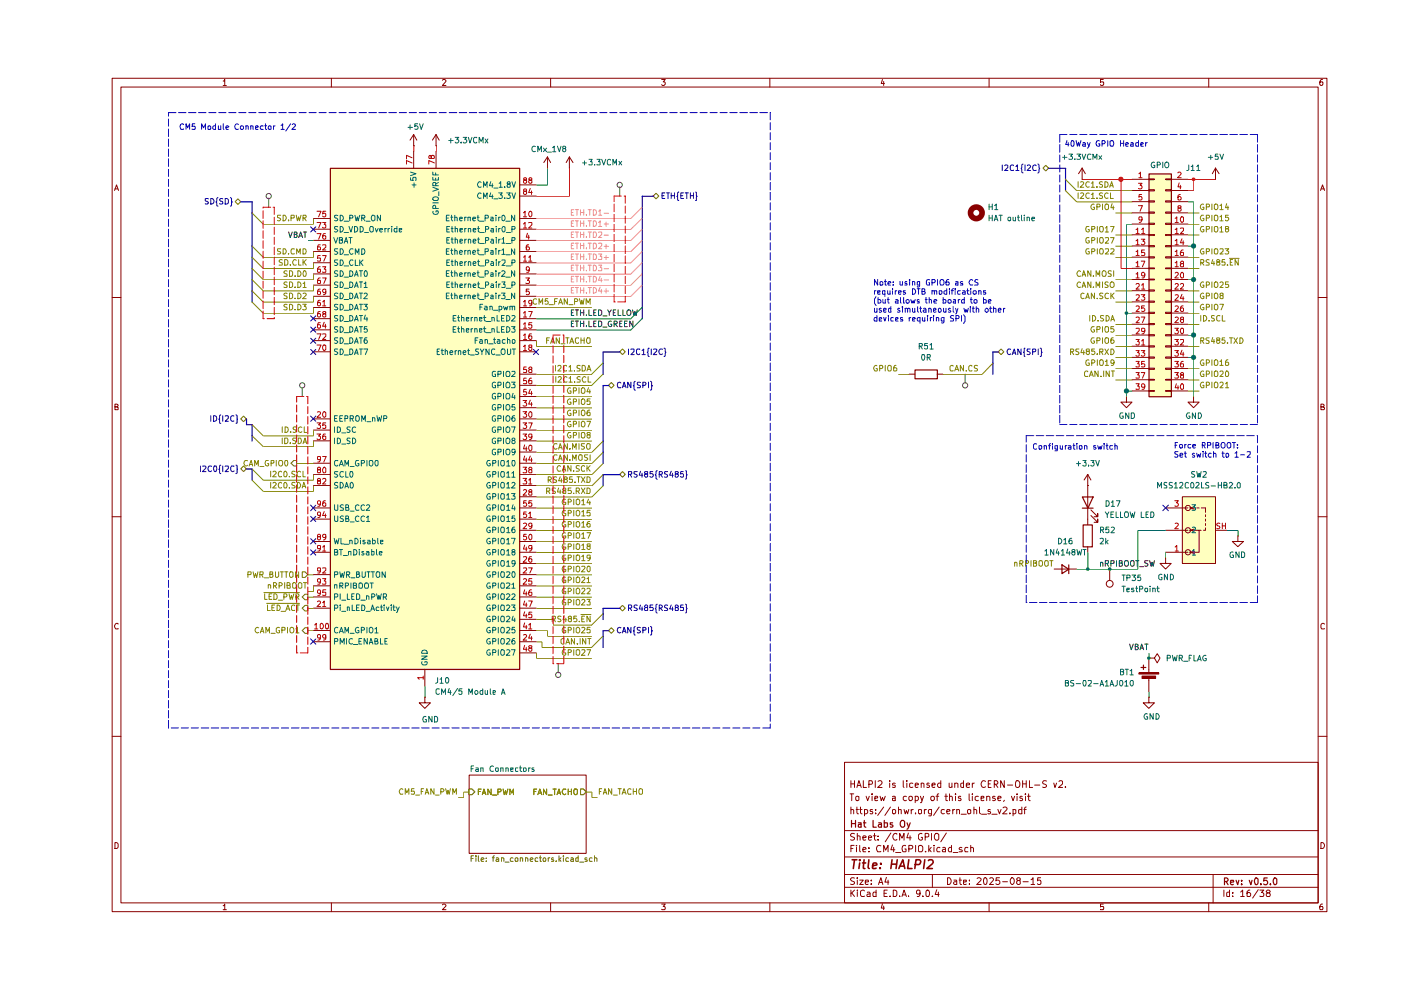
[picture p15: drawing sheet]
<svg xmlns="http://www.w3.org/2000/svg" width="297mm" height="210mm" viewBox="0 0 297 210" stroke-linecap="round" stroke-linejoin="round" font-family="sans-serif">
<g fill="none" stroke="#890000" stroke-width=".21">
<path d="M23.8 16.6h257.5v176.7h-257.5zM25.6 18.5h253.9v172.9h-253.9zM47.3 17.2h.2l.2-.4v1.3M47.3 18.1h.7M70.3 16.6v1.9M93.8 17l.2-.2h.3l.3 .3-.8 1h.8M116.7 16.6v1.9M140.3 16.8h.7l-.4 .6 .4 .1v.4l-.2 .2h-.4l-.1-.2M163.2 16.6v1.9M187.1 16.8l-.3 .9h.7M187.4 17.3v.8M209.7 16.6v1.9"/>
<path d="M233.9 16.8h-.6v.6h.6l.1 .1-.1 .5-.4 .1-.2-.2M256.3 16.6v1.9M280.4 16.8h-.3a.93 .93 0 0 0-.2 1.2h.5l.1-.5-.1-.1h-.5l-.1 .1M24.3 40.4l.4-1.2 .4 1.2M24.4 40h.6M280 40.4l.4-1.2 .4 1.2M280.1 40h.6M23.8 63.1h1.8M279.5 63.1h1.8M24.4 86.3h.4l.2-.3v-.2l-.6-.1v1.2h.6v-.5l-.2-.1M280.1 86.3l.6-.1v-.4l-.6-.1v1.2h.6l.1-.4-.3-.2M23.8 109.6h1.8"/>
<path d="M279.5 109.6h1.8M25 132.3l-.1-.1a.66 .66 0 0 0-.6 .4 .66 .66 0 0 0 .2 .7h.5M280.8 132.3l-.4-.1-.3 .3v.6l.1 .2h.6M23.8 156.1h1.8M279.5 156.1h1.8M24.4 178.6h.3l.3 .4v.6l-.3 .3h-.3zM179.1 161.6h100.4v29.8h-100.4zM179.1 176.1h100.4M180.2 168.3h.8M180.4 171.7l.4-.1 .2 .2v.8M180.4 165.5v1.5M180.4 171.1v1.5"/>
<path d="M180.4 179.9h.4M180.4 166.2h.8M180.6 168.3v1.5M181.1 179.2h-.7v1.4M181.2 176.8l-.6-.1-.3 .3 .1 .3 .7 .2 .1 .2a.51 .51 0 0 1-.3 .4 .51 .51 0 0 1-.6 0M181.2 165.5v1.5M181.5 168.9h.6l-.1 .8h-.5zM181.5 171.6h.5M181.6 179.2v.1M181.6 179.7v.9M181.7 171.1v1.2l.3 .3M181.7 167l.4-1.5 .5 1.5"/>
<path d="M181.8 177.3l.3-.1 .3 .2v.7M181.8 176.7v1.4M181.8 166.5h.6M182.3 179.2v1.2l.1 .2M182.3 171.6h.5M182.4 171.1v1.2l.4 .3M183 177.6l.6-.1-.1-.2-.4-.1-.1 .2v.7h.5M183 165.5v1.5h.7M183.3 171.7h.6l.1 .6a.45 .45 0 0 1-.7 .2M183.3 171.6v1.4M183.6 168.8l.4 1 .3-1M184.1 177.6l.7-.1-.1-.2-.4-.1-.2 .2 .1 .7h.5"/>
<path d="M184.2 179.7v.2M184.2 166.3h.5a.41 .41 0 0 0 .3-.4 .41 .41 0 0 0-.3-.4h-.5v1.5M184.9 168.3v.2M184.9 168.8v1M185 171.7l-.4-.1-.1 .2 .1 .2 .4 .1v.4h-.5M185.2 177.2h.5M185.4 176.7v1.2l.3 .2M185.5 169.2h.6v-.3h-.6v.8h.6M185.6 165.5v1.5M185.7 172.4v.2M185.7 171.7v.1M186.2 178v.1"/>
<path d="M186.2 177.3v.1M186.2 165.7l.6-.2 .2 .4-.1 .3-.8 .8h.9M186.6 168.8l.2 1 .3-.7 .3 .7 .3-1M186.8 179.3a.64 .64 0 0 0-.9 .1 .64 .64 0 0 0 0 .9l.2 .3 .7-.1M187.4 171.1l-1.3 1.8M188.6 165.5v.2M188.6 166v1M188.8 171.1l-1.2 1.8M188.9 176.6l-1.2 1.9M189.2 179.2l-.3 1h.8M189.2 171.7h.1a.36 .36 0 0 1 .6 .2l-.1 .6-.3 .1-.3-.2zM189.2 168.9h.6v.9"/>
<path d="M189.5 179.7v.9M189.8 169.2h-.6v.5h.6M189.8 166.1l-.3-.1-.3 .2 .1 .3h.5v.4h-.6M190.1 176.9a.55 .55 0 0 0-.7 0 .55 .55 0 0 0-.1 .6l.3 .6h.3l.2-.1M190.5 171.7h.6v.9M190.5 171.1v1.5M190.7 178.1v-1.4l.5 1 .5-1v1.4M191.5 165.5v1.3l.2 .2M191.7 171.6l.2 1 .3-.7 .2 .7 .3-1M192 179.3l-.3-.1-.4 .2-.1 .6 .3 .6 .6-.1v-.5h-.3M192.2 168.9l-.4-.1-.3 .3v.4l.3 .3 .4-.1M192.3 165.5v.2"/>
<path d="M192.3 166v1M192.6 176.6l-.3 1h.9M192.8 168.9h.6v.6l-.2 .3h-.3l-.2-.3zM192.9 177.2v.9M193.2 171.6v1M193.5 166.1l-.4-.1-.2 .2v.7h.6M193.6 171.6l-.4 .3M194 168.9l.5-.1 .2 .3v.4l-.2 .3-.5-.1M194 166.5l.7-.1-.1-.3-.4-.1-.2 .2v.6l.2 .2 .4-.1M194 168.8v1.4M194.1 172.4v.2M194.1 179.2v1.4"/>
<path d="M194.7 179.4l.4-.2 .5 .2a.99 .99 0 0 1-.2 1.2h-.5l-.2-.2zM194.7 171.7h.7l-.1 .8-.3 .1-.3-.2zM195.1 168.8l.4 1M195.3 166.2l.2-.2 .4 .2v.8M195.3 166v1M195.5 176.8l-.4-.1-.4 .3v.8l.4 .3 .5-.1v-.5h-.3M195.8 168.8l-.4 1.3-.3 .1M196 171.6v1M196.2 177.5l.6-.1 .1-.5-.2-.2h-.5v1.4M196.4 171.6l-.4 .3M196.9 179.2v1.4M197 166.1l-.3-.1-.2 .3 .1 .2h.3l.2 .3-.2 .2-.4-.1"/>
<path d="M197.4 168.9l.5-.1 .2 .3v.4l-.2 .3h-.3l-.3-.3zM197.4 179.7l-.5 .6M197.5 171.6v1.1l-.2 .3h-.4M197.5 171.7l-.4-.1-.3 .3 .1 .6h.6M197.5 176.7v1.4M197.6 166.5l.7-.1-.2-.4-.5 .2v.6l.3 .2 .3-.1M198 179.2v.1M198 179.7v.9M198.4 176.7h.4l.2 .3v.9l-.2 .2h-.4a.89 .89 0 0 1 0-1.4zM198.4 168.8h.6M199 168.3l-.3 .3v1.2M199.1 171.1l-1.2 1.8"/>
<path d="M199.3 179.7h-.4a.59 .59 0 0 0-.1 .9h.5M199.5 166.1l-.5-.1-.2 .3v.4l.2 .3 .5-.1M199.5 165.5v1.5M199.9 179.7h.4l.2 .2v.7h-.6l-.1-.3 .7-.3M200.2 171.7l-.4-.1-.3 .3v.4l.3 .3 .4-.1M200.3 168.8h.6M200.6 168.3v1.4l.3 .1M200.6 176.6l-1.1 1.9M200.7 172h.7l-.2-.4h-.3l-.2 .2v.5l.2 .3 .4-.1M201.2 166v.9l.4 .1 .2-.2M201.3 168.9l.4-.1 .2 .2v.8M201.3 168.3v1.5"/>
<path d="M201.7 179.2v1.4l-.5-.1a.6 .6 0 0 1 .1-.8h.4M201.8 166v1M202 171.6v1M202.4 171.6l-.4 .3M202.4 166.2l.3-.2 .4 .2v.8M202.4 166v1M202.6 168.3v.2M202.6 168.8v1M202.8 171.7l.5-.1 .1 .2v.8M202.8 171.6v1M203.7 168.9l-.3-.1-.2 .3 .1 .1h.3l.2 .4-.2 .2-.4-.1M203.8 172.6h1.1"/>
<path d="M203.9 179.7a.35 .35 0 0 0-.3 0 .35 .35 0 0 0-.2 .3l.6 .3-.1 .3h-.5M204.3 166.1l-.4-.1-.2 .2v.6l.2 .2 .4-.1M204.3 165.5v1.5M204.9 166.5l.7-.1v-.3l-.5-.1-.2 .2v.6l.2 .2 .5-.1M205.2 179.7h-.4l-.3 .3 .1 .6h.6M205.2 171.7h.6l-.1 .8h-.5zM205.5 168.3v1.3l.1 .2M205.8 179.8v-.1a.36 .36 0 0 1 .6 .2v.7M205.8 179.2v1.4M206.1 168.3v.2M206.1 166v1M206.1 168.8v1"/>
<path d="M206.5 171.7l.3-.1 .3 .2v.8M206.5 171.1v1.5M206.6 166l-.5 .3M207.4 168.9h-.6l-.1 .6a.45 .45 0 0 0 .7 .2M207.7 171.1v1.2l.2 .3M208 169.2h.6v-.3h-.6v.8h.6M208.1 172.6h1.1M208.9 165.7v-.1a.7 .7 0 0 0-.9 .5 .7 .7 0 0 0 .5 .9l.4-.2M209.2 168.9l.4-.1 .3 .2v.8M209.2 168.8v1M209.5 166.2h.5M210 171.7l-.4-.1-.1 .2v.2l.5 .1v.4h-.5"/>
<path d="M210.1 165.5h-.6v1.5h.6M210.3 172.6h1.1M210.8 166.3l.7-.1a.45 .45 0 0 0-.2-.7h-.5v1.5M211 168.9h-.5v.3l.5 .1 .1 .3-.3 .2-.3-.1M211.1 166.3l.5 .7M211.6 171.6l.3 1 .3-1M211.6 169.2h.6v-.3l-.5-.1-.1 .2v.6l.1 .2 .5-.1M212.7 171.3l.6-.2 .2 .4-.9 1.1h.9M212.9 169.7l-.1 .2M212.9 165.5v1.5l-.7-1.5v1.5M213.6 166.5h1.1M214.1 172.4v.2"/>
<path d="M214.4 168.8l.4 1 .3-1M214.8 171.7h.6v.7l-.3 .2-.3-.1M214.8 171.6v1.4M215.5 165.6l.1-.1a.73 .73 0 0 1 .7 .7 .73 .73 0 0 1-.7 .8l-.2-.2-.1-.3zM215.6 168.3v.2M215.6 168.8v1M216.6 171.7h-.6v.7l.2 .2 .4-.1M216.6 171.1v1.5M216.7 168.9l-.3-.1-.2 .3 .1 .1h.3l.2 .4-.2 .2-.4-.1M216.8 166.2h.8M216.8 165.5v1.5M217.1 171.6h.5"/>
<path d="M217.4 168.3v.2M217.4 168.8v1M217.6 171.1l-.4 .3v1.2M217.6 165.5v1.5M217.8 168.8h.6M218.1 168.3v1.3l.3 .2M218.3 165.5v1.5h.6M219.4 166.5h1.1M221.9 165.6l-.6-.1-.2 .4 .1 .3 .5 .2 .2 .3a.6 .6 0 0 1-.8 .2M223.4 166l.3 1 .3-1M224.5 165.7l.2-.2 .5 .1 .1 .6-.9 .8h.9M225.9 166.8v.2"/>
<path d="M280.1 178.6a.65 .65 0 0 1 .7 .7 .65 .65 0 0 1-.7 .6zM47.3 192h.2l.2-.3v1.2M47.3 192.9h.7M70.3 191.4v1.9M93.8 191.9l.2-.2h.3l.3 .2-.8 1h.8M116.7 191.4v1.9M140.3 191.7h.7l-.4 .5 .4 .2v.3l-.1 .2-.6-.1M163.2 191.4v1.9M179.1 188.1h100.4M179.1 185.4h100.4M179.1 181.7h100.4M180.4 188.7v1.4"/>
<path d="M180.6 189.3l.6 .8M181.2 186.2l-.6-.1-.3 .3 .3 .4 .6 .3a.51 .51 0 0 1-.3 .4 .51 .51 0 0 1-.6 0M181.2 188.7l-.8 .8M181.8 188.7v.2M181.8 186.1v.2M181.8 186.6v.9M181.8 189.1v1M182.3 186.6h.7l-.7 .9h.7M183 180.2l.6-.2-.1-.3h-.4l-.1 .2v.7h.5M183.3 188.9l-.4-.2-.5 .4 .1 .8 .2 .2 .6-.1M183.5 187l.6-.1v-.3h-.6v.2v.7h.6M183.9 189.2l.4-.1 .2 .3v.7h-.6l-.1-.4 .7-.2"/>
<path d="M184.2 180.5v.1M184.7 187.4v.1M184.7 186.6v.2M185.7 188.7v1.4h-.5v-.9h.5M186.3 187.5l.5-1.4 .4 1.4M186.4 187.1h.6M187.1 191.6l-.3 .9h.7M187.4 180.6v-1.4l.4 1.1 .5-1.1v1.4M187.4 192.1v.8M187.4 189.4h.5M187.9 186l-.3 1h.9M188.1 188.7h-.7v1.4h.7"/>
<path d="M188.3 186.6v.9M188.7 190v.1M189.4 188.7h.3l.4 .4v.6l-.2 .4h-.5zM189.9 180.8h1.1M190.7 190v.1M191.2 190.1l.5-1.4 .5 1.4M191.3 189.7h.7M192.6 190v.1M192.7 180l.7-.1 .1-.2-.1-.4-.7-.1v1.4M195.1 189.3v.2l-.6 .1-.2-.3v-.3l.2-.3 .6 .2v.8l-.3 .4h-.3M195.7 190v.1M196.2 180.5v.1"/>
<path d="M196.6 188.7a.78 .78 0 0 1 .6 .6 .78 .78 0 0 1-.3 .8h-.4l-.2-.3v-.8zM197 180.1l.4 .5M197.7 190v.1M197.7 185.4v2.7M198.6 188.6l-.3 1.1h.8M199 189.1v1M200.9 186.1a.72 .72 0 0 1 .8 .7 .72 .72 0 0 1-.8 .7zM202.1 180.8h1M202.3 186.6h.5v.9M202.8 186.9h-.4l-.2 .3 .2 .3h.4M203.4 186.6h.5M203.5 186.1v1.2l.4 .2"/>
<path d="M204.3 187l.6-.1v-.3h-.6v.9h.6M205.6 187.4v.1M205.6 186.6v.2M207.2 186.3v-.1a.47 .47 0 0 1 .8 .3l-.9 1h.9M208.6 186.3l.3-.2a.8 .8 0 0 1 .4 .7 .8 .8 0 0 1-.4 .7l-.3-.1-.1-.5zM209.7 191.4v1.9M209.9 186.3l.1-.2h.4l.2 .4-.8 1h.8M211.9 186.1h-.7l-.1 .7 .3-.2 .4 .1 .2 .6a.52 .52 0 0 1-.9 .1M212.6 186.9h1M214.5 186.1a.75 .75 0 0 1 .6 .7 .75 .75 0 0 1-.6 .7 .92 .92 0 0 1 0-1.4zM215.8 186.7l-.3-.3 .3-.3 .4 .1 .1 .4-.5 .1-.3 .2v.4l.3 .2 .5-.1v-.5l-.2-.2M216.9 186.9h1.1"/>
<path d="M218.6 186.5l.4-.4v1.4M218.6 187.5h.8M220.6 186.1h-.6l-.1 .7 .2-.2 .5 .1v.8h-.5l-.2-.1M233.9 191.7h-.6v.6l.6-.1 .1 .2-.1 .5-.6-.1M256.3 191.4v1.9M257.2 185.4v6M259.5 188.7v1.4M260.7 188.7v1.4h-.5l-.1-.8 .2-.2 .4 .1M261.4 190v.1M261.4 189.2v.2M263 189.1l.5-.4v1.4M263 190.1h.8"/>
<path d="M265 188.7h-.3l-.3 .4v.9h.7l.1-.5-.3-.3-.4 .1-.1 .2M266.8 188.6l-1.2 1.8M267.1 188.7h.9l-.6 .5h.3l.3 .3-.1 .5h-.8M268.7 189.3l-.2-.2 .2-.4h.4l.2 .3-.2 .3h-.4l-.2 .3 .1 .5h.5l.2-.5-.2-.3M280.4 191.7h-.3a.93 .93 0 0 0-.2 1.2h.5l.1-.5-.1-.2h-.5l-.1 .2"/>
</g>
<g fill="none" stroke="#890000" stroke-width=".25">
<path d="M180.5 173.9v1.5M180.5 174.6h.9M181.4 173.9v1.5M182 174.5h.6v.9M182.6 174.8l-.6 .1v.4h.6M183.1 174.5h.5M183.2 173.9v1.2l.4 .3M185.1 173.9v1.5h.7M186.3 174.5h.5l.1 .9M186.9 174.8h-.5l-.2 .2 .2 .4 .5-.1M187.5 174.5h.7v.7l-.3 .2-.4-.1M187.5 173.9v1.5"/>
<path d="M189.3 174.5h-.5v.3l.5 .3-.2 .3-.3-.1M191.2 173.9h.3l.3 .3v.9l-.3 .3h-.3a.89 .89 0 0 1 0-1.5zM192.3 174.5l.3 .9M193 174.5l-.5 1.2-.2 .1M259.6 186.9h.5l.3-.3v-.2l-.3-.3h-.5v1.5M260 186.9l.4 .7M260.9 187.1l.7-.1-.1-.4h-.5l-.1 .2 .1 .7h.5M262.1 186.6l.3 1 .3-1M263.3 187.4v.2M263.3 186.6v.2M264.9 186.6l.3 1 .3-1M266.1 186.2l.3-.1 .3 .3v.8l-.3 .4a.9 .9 0 0 1-.3-1.4z"/>
<path d="M267.3 187.4v.2M268.7 186.1h-.7l-.1 .7 .6-.2a.54 .54 0 0 1 0 1l-.6-.2M269.4 187.4v.2M270.1 186.2l.3-.1 .3 .3v.8l-.3 .4a.9 .9 0 0 1-.3-1.4z"/>
</g>
<g fill="none" stroke="#890000" stroke-width=".34">
<path d="M180.7 182.3h1M181.2 182.3l-.3 1.8M182.3 182.3v.2M182.3 183l-.2 1.1M182.9 183h.6M183.2 182.3l-.2 1.8h.4M184.2 182.3l-.1 1.6 .2 .2M185 183.6l.9-.2-.1-.4h-.6l-.2 .9 .2 .2h.5M186.6 184v.1M186.8 183v.2M189 183.2h1.1M189.1 182.3l-.2 1.8"/>
<path d="M190.2 182.3l-.2 1.8M190.6 184.1l.8-1.8 .4 1.8M190.8 183.6h.9M192.7 182.3l-.3 1.8h1M194 183.3h.8l.3-.2a.5 .5 0 0 0-.2-.8h-.7l-.2 1.8M196.1 182.3l-.3 1.8M196.8 182.5l.3-.2 .6 .1a.51 .51 0 0 1 0 .7l-1.2 1h1.2"/>
</g>
<path d="M99.5 167.3h.6l.6 .6-.6 .6h-.6z" fill="#fff"/>
<path d="M99.5 167.3h.6l.6 .6-.6 .6h-.6z" fill="none" stroke="#735600" stroke-width=".21"/>
<path d="M101.4 167.8h.4M102 167.3h-.6v1.2M102.3 168.5l.3-1.2 .4 1.2M102.3 168.1h.6M104.1 167.3v1.2l-.7-1.2v1.2M104.4 168.6h.9M105.6 167.9l.6-.1v-.5h-.6v1.2M106.7 167.3l.2 1.2 .3-.9 .1 .9 .4-1.2M108.1 168.5v-1.2l.4 .8 .4-.8v1.2" fill="none" stroke="#848400" stroke-width=".21"/>
<path d="M123.1 167.3h.6l.6 .6-.6 .6h-.6z" fill="#fff"/>
<path d="M123.1 167.3h.6l.6 .6-.6 .6h-.6z" fill="none" stroke="#735600" stroke-width=".21"/>
<g fill="none" stroke="#848400" stroke-width=".21">
<path d="M113.2 167.8h.4M113.8 167.3h-.6v1.2M114 168.5l.5-1.2 .4 1.2M114.2 168.1h.5M115.9 167.3v1.2l-.7-1.2v1.2M116.2 168.6h.9M117.2 167.3h.7M117.6 167.3v1.2M118.1 168.5l.4-1.2 .4 1.2M118.3 168.1h.5M120 167.4l-.5-.1a.67 .67 0 0 0-.3 .7 .67 .67 0 0 0 .5 .5l.3-.2M120.5 167.8h.6"/>
<path d="M120.5 167.3v1.2M121.1 167.3v1.2M121.8 167.3h.4l.2 .2v.8l-.5 .2a.86 .86 0 0 1-.1-1.2z"/>
</g>
<path d="M99.5 164.3h24.8v16.6h-24.8z" fill="#fff"/>
<g fill="#ffffbf">
<path d="M70 35.6h40.1v106.3h-40.1z"/>
<path d="M250.7 105.3h7v14.2h-7z"/>
<path d="M243.6 36.8h4.7v47.3h-4.7z"/>
</g>
<path d="M99.5 167.3h.6l.6 .6-.6 .6h-.6z" fill="#fff"/>
<path d="M99.5 167.3h.6l.6 .6-.6 .6h-.6z" fill="none" stroke="#735600" stroke-width=".21"/>
<path d="M101.4 167.8h.4M102 167.3h-.6v1.2M102.3 168.5l.3-1.2 .4 1.2M102.3 168.1h.6M104.1 167.3v1.2l-.7-1.2v1.2M104.4 168.6h.9M105.6 167.9l.6-.1v-.5h-.6v1.2M106.7 167.3l.2 1.2 .3-.9 .1 .9 .4-1.2M108.1 168.5v-1.2l.4 .8 .4-.8v1.2" fill="none" stroke="#848400" stroke-width=".21"/>
<path d="M123.1 167.3h.6l.6 .6-.6 .6h-.6z" fill="#fff"/>
<path d="M123.1 167.3h.6l.6 .6-.6 .6h-.6z" fill="none" stroke="#735600" stroke-width=".21"/>
<g fill="none" stroke="#848400" stroke-width=".21">
<path d="M59.5 45.6l-.7 .1v.4l.7 .4-.2 .3-.5-.1M59.5 52.7l-.7 .1 .1 .5 .6 .2-.2 .3h-.5M59.8 55.1l-.4-.1-.2 .3 .1 .2 .5 .3v.3l-.6 .1M60 45.6h.4a.66 .66 0 0 1 .3 .8 .66 .66 0 0 1-.7 .4zM60 52.7h.4l.2 .3 .1 .3-.3 .5h-.4zM60.4 55l.5 .1 .1 .3v.6l-.1 .2h-.5zM60.9 57.5l-.5-.1-.2 .3 .1 .2 .6 .3v.3l-.7 .1M60.9 59.9l-.5-.1-.2 .2 .1 .3 .6 .2v.4h-.7M61.2 46.7v.1M61.2 53.8h.1M61.4 57.4l.5 .1 .1 .2v.6l-.1 .3h-.5zM61.4 59.8h.3l.3 .3v.6l-.3 .3h-.3z"/>
<path d="M61.5 56.1v.1M61.7 46.2l.7-.1v-.4l-.7-.1v1.2M62.4 52.8l-.5-.1-.2 .3v.6l.2 .2h.5M62.6 58.5v.1M62.8 45.6l.3 1.2 .2-.8 .2 .8 .3-1.2M62.8 55.2l-.2-.2a.67 .67 0 0 0-.6 .5 .67 .67 0 0 0 .3 .7l.5-.1M62.9 53.8v-1.1l.4 .8 .4-.8v1.1M63.1 57.4a.66 .66 0 0 1 .7 .4 .66 .66 0 0 1-.2 .8h-.5zM63.1 59.8l.5 .1 .2 .6a.57 .57 0 0 1-.7 .5zM63.3 55v1.2h.5M64.2 46.2l.6-.1v-.5h-.6v1.2M64.2 52.7h.5l.1 .2 .1 .4-.2 .5h-.5z"/>
<path d="M64.2 55v1.2M64.4 55.5l.5 .7M64.5 57.4a.75 .75 0 0 1 .3 1.2h-.4l-.2-.4 .1-.6zM64.5 46.2l.4 .6M64.9 55l-.7 .7M60.9 62.2l-.5-.1-.2 .3 .2 .3 .5 .2v.3h-.7M61.4 62.1h.3l.3 .3v.7l-.3 .2h-.3zM62.6 60.9v.1M62.6 63.2v.1M63.1 62.1a.6 .6 0 0 1 .7 .6 .6 .6 0 0 1-.7 .6zM64.2 60.1l.4-.3v1.2M64.2 62.2l.5-.1 .2 .4-.7 .8h.7"/>
<path d="M64.2 61h.7M113.2 167.8h.4M113.8 167.3h-.6v1.2M114 168.5l.5-1.2 .4 1.2M114.2 168.1h.5M115.9 167.3v1.2l-.7-1.2v1.2M116.2 168.6h.9M117.2 167.3h.7M117.6 167.3v1.2M118.1 168.5l.4-1.2 .4 1.2M118.3 168.1h.5M120 167.4l-.5-.1a.67 .67 0 0 0-.3 .7 .67 .67 0 0 0 .5 .5l.3-.2"/>
<path d="M120.5 167.8h.6M120.5 167.3v1.2M121.1 167.3v1.2M121.8 167.3h.4l.2 .2v.8l-.5 .2a.86 .86 0 0 1-.1-1.2z"/>
</g>
<path d="M99.5 164.3h24.8v16.6h-24.8z" fill="none" stroke="#890000" stroke-width=".21"/>
<g fill="none" stroke="#474747" stroke-width=".21">
<path d="M57 42v1.9"/>
<circle cx="57" cy="41.6" r=".55"/>
</g>
<path d="M61.2 49.2l.3 1.2 .5-1.2M62.4 49.7h.4l.2-.3-.2-.2h-.4v1.2h.4l.2-.2v-.3l-.3-.2M63.3 50.4l.4-1.2 .5 1.2M63.5 50h.5M64.3 49.2h.7M64.7 49.2v1.2" fill="none" stroke="#0f0f0f" stroke-width=".21"/>
<path d="M64.7 133.1h.6v1.2h-.6l-.6-.6z" fill="#fff"/>
<path d="M64.7 133.1h.6v1.2h-.6l-.6-.6z" fill="none" stroke="#735600" stroke-width=".21"/>
<path d="M54.8 133.1a.55 .55 0 0 0-.7 .5 .55 .55 0 0 0 .7 .5M55.2 134.2l.4-1.2 .4 1.2M55.3 133.9h.6M56.4 134.2v-1.2l.4 .9 .3-.9v1.2M57.5 134.3h.8M59.3 133.1a.45 .45 0 0 0-.7 .2v.6a.45 .45 0 0 0 .7 .2v-.4h-.2M59.8 133.6h.6v-.5l-.6-.1v1.2M60.9 133v1.2M61.5 133.2l.3-.2a.6 .6 0 0 1 .5 .6 .6 .6 0 0 1-.5 .6l-.3-.4zM62.7 133.3l.4-.3v1.2M62.7 134.2h.7" fill="none" stroke="#848400" stroke-width=".21"/>
<path d="M64.1 121.2h.6l.6 .6-.6 .6h-.6z" fill="#fff"/>
<path d="M64.1 121.2h.6l.6 .6-.6 .6h-.6z" fill="none" stroke="#735600" stroke-width=".21"/>
<g fill="none" stroke="#848400" stroke-width=".21">
<path d="M52.6 121.8h.6v-.5l-.6-.1v1.2M53.7 121.2l.2 1.2 .3-.8 .2 .8 .3-1.2M55.1 121.8h.7v-.5l-.7-.1v1.2M55.4 121.8l.4 .6M56 122.5h1M57.2 121.8h.5l.1-.5-.6-.1v1.2l.6-.1 .1-.3-.3-.2M58.4 121.2v1.1l.2 .1h.2l.3-.2v-1M59.4 121.2h.7M59.8 121.2v1.2M60.4 121.2h.6M60.7 121.2v1.2M61.5 121.2h.5l.1 .2v.9l-.5 .1a.86 .86 0 0 1-.1-1.2z"/>
<path d="M63.3 121.2v1.2l-.7-1.2v1.2"/>
</g>
<path d="M64.7 128.4h.6v1.1h-.6l-.6-.6z" fill="#fff"/>
<path d="M64.7 128.4h.6v1.1h-.6l-.6-.6z" fill="none" stroke="#735600" stroke-width=".21"/>
<path d="M56.5 127.9h7M56.7 128.3v1.2h.6M57.6 128.9h.5M58.2 128.3h-.6v1.2h.6M58.7 128.3a.66 .66 0 0 1 .7 .4 .66 .66 0 0 1-.2 .8h-.5zM59.6 129.6h.9M60.6 129.5l.4-1.2 .5 1.2M60.8 129.1h.5M62.5 128.4l-.4-.1-.3 .3v.6l.2 .3 .5-.1M62.8 128.3h.7M63.1 128.3v1.2" fill="none" stroke="#848400" stroke-width=".21"/>
<path d="M64.7 126h.6v1.2h-.6l-.6-.6z" fill="#fff"/>
<path d="M64.7 126h.6v1.2h-.6l-.6-.6z" fill="none" stroke="#735600" stroke-width=".21"/>
<g fill="none" stroke="#848400" stroke-width=".21">
<path d="M115.9 72.1h.4M116.5 71.6h-.6v1.2M116.7 72.8l.5-1.2 .4 1.2M116.9 72.5h.5M117.8 77.5v1.2M117.8 79.8v1.2M118.3 77.6l.1-.1h.4l.1 .1v.4l-.6 .7h.6M118.6 71.6v1.2l-.7-1.2v1.2M118.9 72.9h.9M120 71.6h.6M120.1 77.6l-.3-.1-.3 .3v.6l.1 .3 .5-.1M120.3 71.6v1.2"/>
<path d="M120.6 77.8l.4-.3v1.2M120.6 78.7h.7M120.8 72.8l.4-1.2 .5 1.2M121 72.5h.5M121.8 78.6v.1M122.7 71.7l-.5-.1-.2 .3 .1 .7 .2 .2 .4-.2M123 79.9l-.4-.1-.3 .3 .1 .2 .6 .3v.3l-.7 .1M123 77.6l-.5-.1-.2 .1v.4l.7 .3-.2 .4h-.5M123.2 72.1h.7M123.2 71.6v1.2M123.4 77.5h.4l.3 .3v.6l-.2 .3h-.5zM123.9 71.6v1.2"/>
<path d="M124.4 78.7l.5-1.2 .4 1.2M124.5 71.6h.5l.1 .2v.8l-.5 .2a.86 .86 0 0 1-.1-1.2zM124.6 78.3h.5M124.7 79.8v1.2h.6M118.1 94.1h-.5a.67 .67 0 0 0-.3 .6 .67 .67 0 0 0 .5 .5l.3-.1M118.1 96.5l-.5-.1a.67 .67 0 0 0-.3 .7 .67 .67 0 0 0 .5 .5l.3-.1M118.3 80l.5-.2 .2 .4-.7 .8h.7M118.4 95.2l.4-1.1 .4 1.1M118.4 97.6l.4-1.2 .4 1.2M118.5 94.9h.6M118.5 97.3h.6M118.9 98.9l-.3-.2a.67 .67 0 0 0-.5 .5 .67 .67 0 0 0 .2 .7l.6-.1"/>
<path d="M119.2 99.9l.4-1.2 .4 1.2M119.3 99.6h.6M120.2 80l-.2-.2a.67 .67 0 0 0-.6 .6 .67 .67 0 0 0 .3 .6l.5-.1M120.3 94.1v1.1l-.7-1.1v1.1M120.3 96.4v1.2l-.7-1.2v1.2M120.6 80.2h.2l.2-.4v1.2M120.6 81h.7M120.8 95.1v.1M120.8 97.5v.1M121 82.3l-.1-.1a.66 .66 0 0 0-.6 .5 .66 .66 0 0 0 .3 .7l.5-.1v-.4h-.3M121 89.4a.54 .54 0 0 0-.7 .6 .54 .54 0 0 0 .8 .4v-.4h-.3M121 87a.54 .54 0 0 0-.7 .6 .54 .54 0 0 0 .8 .5v-.5h-.3"/>
<path d="M121 84.7a.54 .54 0 0 0-.7 .5 .54 .54 0 0 0 .8 .5v-.4h-.3M121 91.7h-.4a.67 .67 0 0 0-.3 .7 .67 .67 0 0 0 .5 .5l.3-.2v-.3h-.3M121.1 98.7v1.2l-.7-1.2v1.2M121.4 95.2v-1.1l.4 .8 .4-.8v1.1M121.4 97.6v-1.2l.4 .9 .4-.9v1.2M121.6 82.9l.6-.1v-.5l-.6-.1v1.2M121.6 89.9h.6v-.5l-.6-.1v1.2M121.6 87.5h.6v-.5h-.6v1.1M121.6 85.2h.6v-.5l-.6-.1v1.2M121.6 92.3l.6-.1v-.5h-.6v1.2M121.7 99.8v.1M121.8 80.9v.1"/>
<path d="M122.8 82.2v1.2M122.8 84.6v1.2M122.8 87v1.1M122.8 89.3v1.2M122.8 91.7v1.2M122.8 94.1v1.1M122.8 98.8l-.5-.1-.1 .2v.3l.6 .4-.1 .3h-.5M122.8 96.4h.5l.1 .2v.9l-.2 .1-.4-.1a.87 .87 0 0 1 0-1.1zM123.3 82.4l.5-.2a.86 .86 0 0 1 .1 1.2h-.5l-.1-.2zM123.3 89.5l.5-.2a.65 .65 0 0 1 .2 .7 .65 .65 0 0 1-.5 .5l-.2-.2zM123.3 87.1l.5-.1a.65 .65 0 0 1 .2 .6 .65 .65 0 0 1-.5 .5l-.2-.1zM123.3 84.8l.5-.2a.65 .65 0 0 1 .2 .7 .65 .65 0 0 1-.5 .5l-.2-.2z"/>
<path d="M123.3 91.9l.1-.2h.5a.86 .86 0 0 1-.1 1.2l-.5-.2zM123.9 94.1h-.6v.4l.6 .4-.2 .3h-.4M123.9 98.9l-.3-.2-.3 .4v.6l.1 .2 .5-.1M124.2 80l-.3-.2a.67 .67 0 0 0-.5 .6 .67 .67 0 0 0 .3 .6l.5-.1M124.4 89.3h.8l-.5 1.2M124.4 98.7v1.2M124.5 94.1h.5l.1 .1v.9l-.5 .1a.86 .86 0 0 1-.1-1.1zM124.6 96.4l-.7 .1v.4l.7 .4-.2 .3-.5-.1M124.6 99.2l.5 .7M124.7 92.2l-.3-.3 .2-.2h.4l.1 .3-.7 .4v.2l.3 .3 .4-.2v-.4l-.1-.1M124.8 82.2l-.4 .9h.8M125 87h-.2a.73 .73 0 0 0-.1 1.1h.4v-.6l-.4-.1-.3 .2"/>
<path d="M125 82.6v.8M125.1 84.6h-.6l-.1 .6 .2-.2h.4l.1 .2v.5h-.7M125.1 98.7l-.7 .7M125.1 96.4v1.2M115.9 104.1h.5l.2-.1v-.4l-.2-.1h-.5v1.1M116.2 101.8h.5l.2-.3-.2-.4h-.5v1.2M116.2 104.1l.4 .5M116.5 101.8l.4 .5M117.8 103.5h-.6l-.1 .1v.4l.7 .3-.2 .3h-.5M118 101.2h-.6v.4l.5 .2 .1 .3-.1 .2h-.6M118.4 103.5l-.2 .8h.7M118.8 101.1l-.4 .8h.8"/>
<path d="M118.8 103.9v.7M119 101.5v.8M119.5 104l-.2-.3 .2-.2h.3l.2 .4-.5 .1-.2 .2 .2 .4h.5v-.5l-.2-.1M119.8 101.6l-.2-.1v-.2l.4-.2 .3 .3-.7 .4 .1 .5h.4l.2-.2v-.2l-.3-.3M121.1 103.5h-.6v.6l.5-.1 .1 .1v.4l-.1 .1h-.5M121.3 101.1h-.5l-.1 .6 .6-.1v.7l-.6-.1M121.7 104.6h.1M121.9 102.2v.1M122.2 104.1h.5l.1-.1v-.4l-.1-.1h-.5v1.1M122.3 101.1h.7M122.5 104.1l.3 .5M122.7 101.1v1.2"/>
<path d="M123.3 103.5l.7 1.1M123.3 101.1l.7 1.2M124 103.5l-.7 1.1M124 101.1l-.7 1.2M124.4 103.5h.4l.3 .3v.6l-.1 .2h-.6zM124.4 101.1l.6 .1 .1 .2v.6l-.1 .3h-.6zM56 125.6h7.5M56.1 125.9v1.2h.5M57.1 126.5h.4M57.6 125.9h-.5v1.2h.5M58.1 125.9h.3l.3 .3v.6l-.1 .3h-.5zM59 127.3h.9"/>
<path d="M60.2 126.6l.6-.1v-.5l-.6-.1v1.2M61.3 125.9l.2 1.2 .3-.9 .2 .9 .3-1.2M62.7 126.6l.6-.1v-.5l-.6-.1v1.2M63 126.6l.4 .5M117.1 131.2h.6l.1-.5-.7-.1v1.2M117.4 131.2l.4 .6M118.9 130.7h-.6v.4l.6 .4-.2 .3-.4-.1M119.6 130.6l-.2 .8h.7M119.6 135.5a.45 .45 0 0 0-.7 .1v.7a.45 .45 0 0 0 .7 .2M119.9 133.1l-.3-.1a.61 .61 0 0 0-.4 .6 .61 .61 0 0 0 .5 .6l.3-.1v-.4h-.3M119.9 137.8h-.4a.67 .67 0 0 0-.3 .6 .67 .67 0 0 0 .5 .5l.3-.1v-.4h-.3M119.9 124.8l-.1-.1a.66 .66 0 0 0-.6 .5 .66 .66 0 0 0 .3 .7l.5-.1v-.4h-.3"/>
<path d="M119.9 127.2l-.1-.1a.66 .66 0 0 0-.6 .5 .66 .66 0 0 0 .3 .7l.5-.1v-.4h-.3M119.9 122.4l-.1-.1a.66 .66 0 0 0-.6 .5 .66 .66 0 0 0 .3 .7l.5-.1v-.4h-.3M120 136.6l.4-1.2 .4 1.2M120 131.1v.7M120.1 136.2h.5M120.5 133.6h.5l.1-.2v-.3l-.6-.1v1.2M120.5 138.3h.6v-.4l-.1-.1h-.5v1.1M120.5 125.4h.4l.2-.4-.2-.3h-.4v1.2M120.5 127.8h.4l.2-.5-.2-.2h-.4v1.2M120.5 123h.4l.2-.4-.2-.3h-.4v1.2M120.7 131.1l-.2-.2 .2-.3 .4 .1v.4a.51 .51 0 0 0-.5 .6h.5v-.5l-.1-.1M121.7 122.3v1.2"/>
<path d="M121.7 124.7v1.2M121.7 127.1v1.2M121.7 133v1.2M121.7 137.8v1.1M121.8 135.4v1.2l-.7-1.2v1.2M122.2 133.2l.5-.2a.65 .65 0 0 1 .2 .7 .65 .65 0 0 1-.5 .5l-.2-.2zM122.2 137.9l.1-.1h.5a.86 .86 0 0 1-.1 1.1l-.5-.1zM122.2 124.9l.5-.2a.86 .86 0 0 1 .1 1.2h-.5l-.1-.2zM122.2 127.3l.5-.2a.86 .86 0 0 1 .1 1.2h-.5l-.1-.2zM122.2 122.5l.5-.2a.86 .86 0 0 1 .1 1.2h-.5l-.1-.1zM122.2 130.6h-.5v.6l.4-.1 .2 .2-.1 .4h-.5M122.4 136.5v.1"/>
<path d="M122.8 131.7v.1M123 135.4v1.2M123.2 130.3h2.1M123.3 133.1l.5-.1 .2 .3-.7 .9h.7M123.3 137.8h.6l.1 .3-.7 .8h.7M123.3 124.9l.5-.2 .2 .4-.7 .8h.7M123.3 127.3l.5-.2 .2 .3-.7 .9h.7M123.3 122.5l.5-.2 .2 .4-.7 .8h.7M123.3 131.2h.5M123.9 130.6h-.6v1.2h.6M124.2 135.4v1.2l-.7-1.2v1.2M124.4 137.8h.8l-.5 1.1"/>
<path d="M124.4 124.9l.2-.2h.4l.1 .2v.3l-.7 .7h.7M124.4 127.1h.7l-.3 .5 .3 .1v.5h-.7M124.4 122.7h.2l.2-.4v1.2M124.4 123.5h.7M124.6 135.4h.7M125 135.4v1.2M125.1 130.6v1.2l-.7-1.2v1.2M125.1 133h-.6l-.1 .6 .2-.2h.4l.1 .2v.5h-.7M85.4 167.4l-.2-.2a.67 .67 0 0 0-.5 .5 .67 .67 0 0 0 .2 .7l.5-.1M85.9 168.4v-1.2l.4 .9 .4-.9v1.2M87.8 167.2h-.5l-.1 .6 .6-.1v.7l-.6-.1M88.1 168.6h.9"/>
<path d="M89.3 167.8h.3M89.8 167.2h-.5v1.2M90.2 168.4l.3-1.2 .4 1.2M90.2 168.1h.6M92 167.2v1.2l-.7-1.2v1.2M92.3 168.6h.8M93.5 167.9h.4l.2-.3-.2-.4h-.4v1.2M94.5 167.2l.3 1.2 .2-.8 .2 .8 .3-1.2M96 168.4v-1.2l.3 .9 .5-.9v1.2M127.1 167.8h.3M127.6 167.2h-.5v1.2M127.9 168.4l.4-1.2 .4 1.2"/>
<path d="M128 168.1h.5M129.7 167.2v1.2l-.7-1.2v1.2M130 168.6h.9M131 167.2h.7M131.4 167.2v1.2M131.9 168.4l.4-1.2 .4 1.2M132.1 168.1h.5M133.8 167.4l-.4-.2-.3 .4v.5l.2 .3 .5-.1M134.3 167.8h.6M134.3 167.2v1.2M134.9 167.2v1.2M135.7 167.2l.5 .2v.8l-.2 .2h-.4a.86 .86 0 0 1 .1-1.2z"/>
</g>
<g fill="none" stroke="#474747" stroke-width=".21">
<path d="M64.1 82.2v1.9M118.3 140.7v2"/>
<circle cx="64.1" cy="81.7" r=".55"/>
<circle cx="118.3" cy="143.1" r=".55"/>
</g>
<path d="M90.1 147.8v1.2h1.2l-1.2 1.2-1.2-1.2h1.2M90.1 147.8h.1" fill="none" stroke="#890000" stroke-width=".21"/>
<g fill="none" stroke="#0f0f0f" stroke-width=".21">
<path d="M121.1 68.6h.4M121.1 66.3h.4M121.7 68.1h-.6v1.2h.6M121.7 65.7h-.6v1.2h.6M122 68.1h.7M122 65.7h.7M122.3 65.7v1.2M122.3 68.1v1.2M123.1 68.6h.7M123.1 65.7v1.2M123.1 68.1v1.2M123.1 66.3h.7"/>
<path d="M123.8 65.7v1.2M123.8 68.1v1.2M124.4 69.1v.2M124.4 66.8v.1M124.9 68.1v1.2h.6M124.9 65.7v1.2h.6M125.9 68.6h.3M125.9 66.3h.3M126.4 68.1h-.5v1.2h.5M126.4 65.7h-.5v1.2h.5M126.9 68.1h.3l.4 .2v.6l-.4 .4h-.3zM126.9 65.7h.3l.4 .3v.6l-.4 .3h-.3z"/>
<path d="M127.8 69.3h.9M127.8 67h.9M128.8 65.7l.4 .6 .4-.6M129.2 66.3v.6M129.6 68.2l-.2-.1a.61 .61 0 0 0-.5 .6 .61 .61 0 0 0 .5 .6l.3-.2v-.4h-.3M130 66.3h.4M130.2 68.7l.6-.1v-.4l-.6-.1v1.2M130.5 68.7l.4 .6M130.5 65.7h-.5v1.2h.5M131 65.7v1.2h.6M131.4 68.6h.3M131.9 68.1h-.5v1.2h.5"/>
<path d="M132.1 65.7v1.2h.5M132.4 68.6h.4M133 68.1h-.6v1.2h.6M133.1 65.8l.2-.1a.6 .6 0 0 1 .5 .6 .6 .6 0 0 1-.5 .6l-.4-.4zM134.1 65.7l.3 1.2 .2-.9 .3 .9 .2-1.2M134.2 68.1v1.2l-.7-1.2v1.2"/>
</g>
<g fill="none" stroke="#ff8c8b" stroke-width=".21">
<path d="M121.1 47.3h.4M121.1 45h.4M121.1 49.7h.4M121.1 59.2h.4M121.1 56.8h.4M121.1 52.1h.4M121.1 54.4h.4M121.7 46.8h-.6v1.2h.6M121.7 44.4h-.6v1.2h.6M121.7 49.2h-.6v1.2h.6M121.7 58.6h-.6v1.2h.6M121.7 56.2h-.6v1.2h.6"/>
<path d="M121.7 51.6h-.6v1.1h.6M121.7 53.8h-.6v1.2h.6M122 46.8h.7M122 44.4h.7M122 49.2h.7M122 58.6h.7M122 56.2h.7M122 51.6h.7M122 53.8h.7M122.3 44.4v1.2M122.3 46.8v1.2M122.3 49.2v1.2"/>
<path d="M122.3 51.6v1.1M122.3 53.8v1.2M122.3 56.2v1.2M122.3 58.6v1.2M123.1 47.3h.7M123.1 44.4v1.2M123.1 46.8v1.2M123.1 49.2v1.2M123.1 51.6v1.1M123.1 53.8v1.2M123.1 56.2v1.2M123.1 58.6v1.2"/>
<path d="M123.1 45h.7M123.1 49.7h.7M123.1 59.2h.7M123.1 56.8h.7M123.1 52.1h.7M123.1 54.4h.7M123.8 44.4v1.2M123.8 46.8v1.2M123.8 49.2v1.2M123.8 51.6v1.1M123.8 53.8v1.2M123.8 56.2v1.2"/>
<path d="M123.8 58.6v1.2M124.4 47.8v.2M124.4 45.6h.1M124.4 50.2v.2M124.4 59.7v.1M124.4 57.3v.1M124.4 52.6v.1M124.4 54.9v.1M124.7 46.8h.7M124.7 44.4h.7M124.7 49.2h.7M124.7 58.6h.7"/>
<path d="M124.7 56.2h.7M124.7 51.6h.7M124.7 53.8h.7M125 44.4v1.2M125 46.8v1.2M125 49.2v1.2M125 51.6v1.1M125 53.8v1.2M125 56.2v1.2M125 58.6v1.2M125.8 46.8h.4a.66 .66 0 0 1 .3 .8 .66 .66 0 0 1-.7 .4zM125.8 44.4l.6 .2 .1 .4-.1 .5-.3 .1h-.3z"/>
<path d="M125.8 49.2h.4a.66 .66 0 0 1 .3 .7 .66 .66 0 0 1-.7 .5zM125.8 58.6a.66 .66 0 0 1 .7 .4 .66 .66 0 0 1-.3 .8h-.4zM125.8 56.2a.66 .66 0 0 1 .7 .5 .66 .66 0 0 1-.3 .7h-.4zM125.8 51.6h.4a.66 .66 0 0 1 .3 .7 .66 .66 0 0 1-.7 .4zM125.8 53.8a.66 .66 0 0 1 .7 .5 .66 .66 0 0 1-.3 .7h-.4zM126.9 47.2l.3-.4v1.2M126.9 44.8l.3-.4v1.2M126.9 49.3h.7v.4l-.7 .7h.7M126.9 56.2h.7l-.4 .5 .4 .1v.5h-.7M126.9 51.6h.7v.5l-.7 .6h.7M126.9 53.8h.7l-.4 .6h.4v.5h-.7M126.9 48h.7"/>
<path d="M126.9 45.6h.7M127.2 58.6l-.3 .8h.8M127.5 59v.8M128.1 47.5h.9M128.1 45.2h.9M128.1 49.9h.9M128.1 59.4h.9M128.1 57h.9M128.1 52.2h.9M128.1 54.6h.9M128.5 47.1v.9M128.5 51.8v.9"/>
<path d="M128.5 54.2v.8M121.1 61.6h.4M121.7 61h-.6v1.1h.6M122 61h.7M122.3 61v1.1M123.1 61v1.1M123.1 61.6h.7M123.8 61v1.1M124.4 62.1h.1M124.7 61h.7M125 61v1.1M125.8 61l.6 .1 .1 .4-.1 .5-.3 .1h-.3z"/>
<path d="M127.2 60.9l-.3 .8h.8M127.5 61.4v.7M128.1 61.7h.9M128.5 61.2v.9"/>
</g>
<path d="M51.6 98.8l.6 .6-.6 .6-.6-.6z" fill="#fff"/>
<path d="M51 99.4l.6-.6 .6 .6-.6 .6z" fill="none" stroke="#735600" stroke-width=".21"/>
<path d="M42.5 98.8v1.2M43 98.9l.5-.1 .2 .3-.8 .9h.8M44.9 98.9l-.5-.1a.67 .67 0 0 0-.3 .7 .67 .67 0 0 0 .5 .5l.3-.2M45.4 98.9l.1-.1a.59 .59 0 0 1 .5 .4 .59 .59 0 0 1-.1 .6l-.2 .2-.3-.2zM46.8 98.6h-.2v.9h-.2l.2 .1v.6l.2 .2M47.2 98.8v1.2M47.7 98.9h.7v.4l-.7 .7h.7M49.6 98.9l-.5-.1-.2 .3 .1 .7 .3 .2 .3-.2M50 98.6l.3 .2 .1 .7-.1 .7-.3 .2" fill="none" stroke="#020087" stroke-width=".21"/>
<path d="M51.6 88.2l.6 .6-.6 .6-.6-.6z" fill="#fff"/>
<path d="M51 88.8l.6-.6 .6 .6-.6 .6z" fill="none" stroke="#735600" stroke-width=".21"/>
<path d="M44.7 88.1v1.2M45.3 88.1l.6 .2 .1 .3-.1 .6-.4 .1h-.2zM46.8 88l-.2 .1v.7l-.2 .1h.2v.8h.2M47.2 88.1v1.2M47.7 88.2h.7v.4l-.7 .7h.7M49.6 88.2a.45 .45 0 0 0-.7 .2v.7a.45 .45 0 0 0 .7 .1M50 88l.3 .1 .1 .8-.1 .7-.3 .1" fill="none" stroke="#020087" stroke-width=".21"/>
<path d="M61.7 98.2l.6-.6h.6v1.2h-.6z" fill="#fff"/>
<path d="M62.3 97.6h.6v1.2h-.6l-.6-.6z" fill="none" stroke="#735600" stroke-width=".21"/>
<path d="M52.5 97.7l-.5-.1a.67 .67 0 0 0-.3 .7 .67 .67 0 0 0 .5 .5l.3-.2M52.8 98.8l.4-1.2 .4 1.2M52.9 98.5h.6M54 98.8v-1.2l.4 .9 .4-.9v1.2M55.1 98.9h.9M56.9 97.6h-.4a.67 .67 0 0 0-.3 .7 .67 .67 0 0 0 .5 .5l.3-.2v-.3h-.3M57.5 98.2l.6-.1v-.4l-.6-.1v1.2M58.6 97.6v1.2M59.3 97.6h.5a.77 .77 0 0 1-.2 1.2l-.3-.1a.87 .87 0 0 1 0-1.1zM60.4 97.7l.1-.1a.59 .59 0 0 1 .6 .4 .59 .59 0 0 1-.2 .6l-.1 .2-.4-.2z" fill="none" stroke="#848400" stroke-width=".21"/>
<path d="M50.4 42.2l.6 .6-.6 .5-.5-.5z" fill="#fff"/>
<path d="M50.4 42.2l.6 .6-.6 .5-.5-.5z" fill="none" stroke="#735600" stroke-width=".21"/>
<path d="M44.2 42.2h-.7v.3l.7 .4-.3 .4-.4-.1M44.7 42.1a.6 .6 0 0 1 .7 .6 .6 .6 0 0 1-.7 .6zM46.2 41.9l-.2 .2v.6l-.2 .1 .2 .2v.7h.2M47.2 42.2l-.4-.1-.2 .2 .2 .4 .4 .1v.4h-.6M47.7 42.1h.4l.3 .2v.7l-.3 .3h-.4zM48.8 41.9l.3 .2v.7h.2h-.2v.7l-.3 .2" fill="none" stroke="#020087" stroke-width=".21"/>
<g fill="none" stroke="#890000" stroke-width=".21">
<path d="M87.7 30.9h.1M87.7 28.5l-.8 1.2M87.7 28.5l.7 1.2M87.7 28.5v2.4M87.7 32.1v3.5M92.4 30.9h.1M92.4 28.5l-.7 1.2M92.4 28.5l.7 1.2M92.4 28.5v2.4M92.4 32.1v3.5M110.1 39.2h3.6M116.1 35.6h.1"/>
<path d="M116.1 33.3l-.8 1.2M116.1 33.3l.6 1.2M116.1 33.3v2.3M120.7 35.6h.1M120.7 33.3l-.7 1.2M120.7 33.3l.8 1.2M120.7 33.3v2.3M66.4 46.3h3.6M66.4 48.6h3.6M66.4 51h3.6M66.4 53.3h3.6M66.4 55.7h3.6"/>
<path d="M66.4 58.1h3.6M110.1 46.3h3.6M110.1 48.6h3.6M110.1 51h3.6M110.1 53.3h3.6M110.1 55.7h3.6M110.1 58.1h3.6M110.1 41.6h3.6M66.4 60.5h3.6M66.4 62.8h3.6M66.4 65.2h3.6M66.4 67.6h3.6"/>
<path d="M66.4 69.9h3.6M66.4 72.2h3.6M66.4 74.6h3.6M110.1 60.5h3.6M110.1 62.8h3.6M110.1 65.2h3.6M110.1 67.6h3.6M110.1 69.9h3.6M110.1 72.2h3.6M110.1 74.6h3.6M110.1 79.3h3.6M66.4 88.8h3.6"/>
<path d="M66.4 91.2h3.6M66.4 93.5h3.6M66.4 98.2h3.6M110.1 88.8h3.6M110.1 91.2h3.6M110.1 93.5h3.6M110.1 98.2h3.6M110.1 81.7h3.6M110.1 84.1h3.6M110.1 86.4h3.6M110.1 95.8h3.6M66.4 100.6h3.6"/>
<path d="M66.4 103h3.6M66.4 107.7h3.6M66.4 110.1h3.6M66.4 114.8h3.6M66.4 117.1h3.6M110.1 100.6h3.6M110.1 103h3.6M110.1 107.7h3.6M110.1 110.1h3.6M110.1 114.8h3.6M110.1 117.1h3.6M110.1 105.3h3.6"/>
<path d="M110.1 112.4h3.6M110.1 119.5h3.6M66.4 121.8h3.6M66.4 124.2h3.6M66.4 126.6h3.6M66.4 128.9h3.6M66.4 133.7h3.6M66.4 136.1h3.6M110.1 121.8h3.6M110.1 124.2h3.6M110.1 126.6h3.6M110.1 128.9h3.6"/>
<path d="M110.1 133.7h3.6M110.1 136.1h3.6M110.1 131.3h3.6M110.1 138.4h3.6M90.1 141.9v3.6"/>
</g>
<path d="M70 35.7h40.2v106.2h-40.2z" fill="none" stroke="#890000" stroke-width=".25"/>
<g fill="none" stroke="#b00000" stroke-width=".21">
<path d="M87.4 34.5l-1.2-.5v.8M87.4 33.4l-1.2-.5v.8M91.4 33.2l.3-.3 .4 .3-.1 .4h-.5l-.2-.6h-.3v.6h.3l.1-.2M92.1 34.5l-1.2-.5v.8M111.2 38.2l-.2-.3 .2-.2 .5 .2-.3 .3a.36 .36 0 0 0-.4 .4 .36 .36 0 0 0 .5 .3 .36 .36 0 0 0 .1-.6l-.2-.1M112.3 38.2l-.2-.3 .2-.2h.3l.2 .4a.51 .51 0 0 0-.6 .7h.6v-.5l-.2-.1M112.4 40l-.3 .8h.7M67.2 44.8h.9l-.6 1.2M67.2 47.2h.9l-.6 1.1M67.2 49.5h.9l-.6 1.2M67.9 51.9h-.4l-.1 .3v.8h.5l.1-.4a.35 .35 0 0 0-.4-.3 .35 .35 0 0 0-.3 .3M67.9 54.2h-.5l-.1 .6 .6-.1v.7l-.6-.1"/>
<path d="M67.9 56.6h-.3a.93 .93 0 0 0-.2 1.1h.5l.1-.5-.1-.1h-.5l-.1 .1M67.9 58.9h-.3a.93 .93 0 0 0-.2 1.2h.5l.1-.5-.1-.2h-.5l-.1 .2M68.4 47.2h.7l-.4 .4 .4 .1v.5l-.2 .1h-.3l-.2-.1M68.4 52h.7v.4l-.7 .6h.7M68.4 54.2h.8l-.5 1.2M68.4 56.6h.7l-.4 .5h.4v.6h-.7M68.4 58.9h.8l-.5 1.2M69 49.5l-.4 .1a.82 .82 0 0 0 .1 1.1l.4-.2v-.5h-.4l-.3 .2M69.1 44.8h-.6l-.1 .6 .2-.2h.3l.2 .2v.4l-.2 .2h-.3l-.2-.2M111 45.1l.3-.3v1.2M111 47.5l.3-.3v1.1M111 54.5l.3-.3v1.2"/>
<path d="M111 46h.7M111 48.3h.7M111 55.4h.7M111.2 40.6l-.2-.3a.35 .35 0 0 1 .3-.3 .35 .35 0 0 1 .4 .3l-.3 .3a.36 .36 0 0 0-.4 .4 .36 .36 0 0 0 .5 .2 .36 .36 0 0 0 .1-.6h-.2M111.5 58.9h.8l-.5 .5 .5 .2v.3l-.2 .2-.6-.1M111.8 49.4l-.2 .9h.7M112.1 47.2h.7v.5l-.7 .6h.7M112.1 51.9h-.4l-.1 .3v.7l.5 .1 .2-.2-.1-.4-.2-.1-.4 .1v.2M112.1 54.5h.2l.1-.3v1.2M112.1 49.9v.8M112.1 55.4h.7M112.3 44.9l.2-.1 .3 .2v.7l-.3 .3-.2-.2a.69 .69 0 0 1 0-.9z"/>
<path d="M112.3 57.1l-.3 .2-.4-.1v-.5l.4-.1a.81 .81 0 0 1 0 1.1h-.3M112.7 40.5v.7M67.2 70.8h.9l-.6 1.2M67.2 73.2h.9l-.6 1.1M67.9 61.3l-.4 .1-.2 .8a.35 .35 0 0 0 .3 .3 .35 .35 0 0 0 .4-.3v-.2l-.3-.3-.4 .3M67.9 63.7l-.4 .1-.2 .8a.35 .35 0 0 0 .3 .3 .35 .35 0 0 0 .4-.3v-.3l-.3-.2-.4 .2M67.9 66l-.4 .1-.2 .9a.35 .35 0 0 0 .3 .2 .35 .35 0 0 0 .4-.2v-.3l-.3-.2-.4 .2M67.9 68.4h-.4l-.1 .3v.8h.5l.1-.4a.35 .35 0 0 0-.4-.3 .35 .35 0 0 0-.3 .3M68.4 64l.3-.3v1.2M68.4 70.9h.7v.4l-.7 .7h.7M68.4 64.9h.7M68.6 73.2h.3l.2 .1v.8l-.3 .2a.71 .71 0 0 1-.2-1.1z"/>
<path d="M68.7 66.5l-.3-.2 .3-.3 .4 .1v.4a.51 .51 0 0 0-.6 .6h.6v-.5l-.2-.1M68.7 68.3l-.3 .9h.8M69 68.7v.9M69.1 61.8l-.2 .3h-.2l-.3-.3 .1-.4h.6v.8l-.5 .3M111 64l.3-.3v1.2M111 66.4l.3-.4v1.2M111 68.7l.3-.3v1.2M111 71.1l.3-.3v1.2M111 73.5l.3-.3v1.1M111 64.9h.7M111 67.2h.7M111 69.6h.7"/>
<path d="M111 72h.7M111 74.3h.7M111.6 77.8h-.5l-.1 .6 .6-.1v.7l-.6-.1M112.1 66h.7l-.5 1.2M112.2 61.3h-.6v.6l.4-.2 .3 .3-.1 .4h-.6M112.3 73.7l-.2-.4 .2-.1h.4l.1 .3-.7 .3v.3l.2 .2 .5-.1v-.5h-.2M112.3 78.3l-.2-.2 .2-.3h.3l.2 .4-.5 .1-.2 .3 .2 .4 .5-.1v-.4l-.2-.2M112.7 70.8l-.4 .1a.82 .82 0 0 0 0 1.1l.5-.2v-.5l-.5-.1-.2 .3M112.8 64.2l-.2 .2h-.3l-.2-.2 .1-.4h.6v.8l-.5 .3M112.8 68.4h-.6l-.1 .5h.7v.5l-.2 .2h-.3l-.2-.2M67.2 89.7h.8l-.5 .4 .4 .1v.6h-.7M67.2 92h.8l-.5 .5h.4v.6l-.5 .1-.2-.2"/>
<path d="M67.3 87.4l.4-.1 .3 .3-.8 .9h.8M67.5 99.6h-.1a.31 .31 0 0 1 .1-.5 .31 .31 0 0 1 .4 .1v.4l-.5 .1v.5h.5l.1-.4-.3-.2M68 97.3l-.1 .2h-.5l-.1-.2 .1-.5 .5 .1a.85 .85 0 0 1-.3 1.1h-.2M68.4 96.8h.8l-.5 1.2M68.6 87.4l.2-.1 .3 .2v.7l-.4 .3a.7 .7 0 0 1-.1-1.1zM68.6 99.1h.2l.3 .2v.8l-.2 .1h-.3l-.2-.4zM69 92l-.4 .1a.82 .82 0 0 0 .1 1.1l.4-.2v-.5h-.4l-.3 .2M69.1 89.7h-.6l-.1 .6 .2-.2h.3l.2 .2v.5h-.7M110.9 84.9h.8l-.5 .4 .4 .1v.6h-.7M110.9 87.3h.8l-.5 .4 .4 .1v.6h-.7M110.9 89.7h.8l-.5 .4 .4 .1v.6h-.7M110.9 92h.8l-.5 .5h.4v.6l-.5 .1-.2-.2"/>
<path d="M110.9 99.1h.8l-.5 .5h.4l.1 .1-.1 .5h-.7M111.2 94.3l-.2 .9h.7M111.2 96.7l-.2 .8h.7M111.6 80.2h-.5l-.1 .6 .6-.1v.7l-.6-.1M111.6 82.5h-.5l-.1 .6h.6v.6h-.6M111.6 94.7v.9M111.6 97.1v.9M112.1 89.7h.7l-.5 1.1M112.3 87.4l.2-.1 .3 .2v.7l-.4 .3a.7 .7 0 0 1-.1-1.1zM112.3 94.4h.3l.2 .2v.7l-.3 .3a.71 .71 0 0 1-.2-1.2zM112.3 99.6l-.2-.3 .2-.2h.3l.2 .4-.5 .1-.2 .2 .2 .4h.5v-.5l-.2-.1M112.4 82.5l-.3 .9h.7"/>
<path d="M112.4 84.8l-.3 .9h.7M112.4 96.7l-.3 .8h.7M112.7 80.2l-.4 .1-.2 .9 .2 .2 .5-.1-.1-.6h-.4l-.2 .2M112.7 83v.7M112.7 85.3v.8M112.7 97.1v.9M112.8 92.5l-.1 .2h-.4l-.2-.2v-.3l.2-.2 .5 .1v.8l-.2 .2-.3 .1M67.5 101.9h-.1a.31 .31 0 0 1 .1-.4 .31 .31 0 0 1 .4 .1v.3l-.5 .1v.6h.5l.1-.4-.3-.3M67.5 113.8l-.2-.3a.35 .35 0 0 1 .3-.2 .35 .35 0 0 1 .4 .2l-.7 .5v.2l.2 .3 .5-.3-.1-.4h-.2M68 106.7l-.5 .2-.2-.2v-.3a.35 .35 0 0 1 .3-.2 .35 .35 0 0 1 .4 .2l-.2 .9-.4 .1M68 109.1l-.5 .2-.2-.2v-.3a.35 .35 0 0 1 .3-.3 .35 .35 0 0 1 .4 .3l-.2 .8-.4 .1M68 116.2l-.1 .1h-.5l-.1-.1 .1-.5h.5a.85 .85 0 0 1-.3 1.1h-.2"/>
<path d="M68.4 101.6l.2-.2h.3l.2 .2v.3l-.7 .7h.7M68.4 116l.3-.3v1.1M68.4 116.8h.7M68.7 108.5l-.3 .8h.8M69 106.2h-.3a.73 .73 0 0 0 0 1.2l.4-.1v-.5l-.4-.2-.3 .2M69 109v.7M69.1 113.8l-.1 .2h-.4l-.2-.2 .1-.4h.6v.7l-.2 .3-.3 .1M110.9 101.4h.8l-.5 .5h.4l.1 .2-.1 .5-.7-.1M111 104l.4-.2 .3 .3-.8 .9h.8M111 111l.4-.1 .3 .4-.8 .8h.8M111 118.1l.6-.1 .1 .4-.8 .8h.8M111.2 115.6l-.2 .8h.7"/>
<path d="M111.6 106.2h-.5l-.1 .6 .2-.2 .4 .1v.6h-.6M111.6 108.5h-.5l-.1 .6 .2-.1 .4 .1v.5h-.6M111.6 113.3h-.5l-.1 .5h.6v.6l-.4 .1-.2-.2M111.6 116v.8M112.1 101.8h.2l.1-.4v1.2M112.1 108.9l.3-.4v1.2M112.1 102.6h.7M112.1 109.7h.7M112.3 113.4l.2-.1 .3 .2v.7l-.3 .3-.2-.2a.69 .69 0 0 1 0-.9zM112.3 104.3l-.2-.2 .2-.3h.3l.2 .4-.5 .1-.2 .3 .2 .4 .5-.1v-.4l-.2-.2M112.7 118l-.4 .1a.82 .82 0 0 0 0 1.1l.5-.2v-.5l-.5-.1-.2 .3M112.8 106.2h-.6l-.1 .6 .2-.2h.3l.2 .2v.5h-.7"/>
<path d="M112.8 111.4l-.2 .3h-.3l-.2-.3 .1-.4h.6v.8l-.5 .3M112.8 116.2l-.1 .1h-.4l-.2-.1v-.4l.2-.1h.5v.8l-.2 .3h-.3M66.7 132.5l.3-.3v1.1M66.7 133.3h.7M67.3 127.6l.4-.2 .3 .4-.8 .8h.8M68 120.9l-.1 .2h-.5v-.7h.5l.1 .2-.2 .8-.4 .1M68 123.2a.35 .35 0 0 1-.4 .3 .35 .35 0 0 1-.3-.3l.1-.4h.5v.8l-.2 .3h-.3M68 125.6a.35 .35 0 0 1-.4 .2 .35 .35 0 0 1-.3-.2l.1-.5h.5v.9l-.2 .2h-.3M68 132.2h.2a.64 .64 0 0 1 .4 .6 .64 .64 0 0 1-.5 .5l-.2-.2zM68 135l-.5 .3-.1-.1-.1-.4a.35 .35 0 0 1 .3-.3 .35 .35 0 0 1 .4 .3l-.2 .8-.4 .1M68.4 120.5h.7v.4l-.7 .6h.7M68.4 122.7h.7l-.4 .5 .4 .1v.5h-.7"/>
<path d="M68.4 127.8h.2l.1-.4v1.2M68.4 128.6h.7M69.1 125.1h-.6l-.1 .5h.6l.1 .6h-.7M69.1 132.2h.3a.78 .78 0 0 1 0 1.1h-.3zM69.1 135l-.2 .3h-.2l-.3-.3 .1-.4h.6v.9l-.5 .2M111 120.5l.6-.1 .1 .3-.8 .8h.8M111 122.9l.4-.2 .3 .3-.8 .9h.8M111 134.6l.4-.1 .3 .4-.8 .8h.8M111.2 125.1l-.2 .8h.7M111.2 127.4l-.2 .9h.7M111.2 129.7l-.2 .9h.7M111.2 132.1l-.2 .8h.7"/>
<path d="M111.2 136.8l-.2 .9h.7M111.6 125.5v.7M111.6 127.8v.8M111.6 130.2v.8M111.6 132.6v.7M111.6 137.2v.9M112.1 120.4h.7l-.5 1.1M112.1 127.4h.7l-.5 1.2M112.1 132.5l.3-.3v1.1M112.1 133.3h.7M112.3 137.4l-.2-.3 .2-.2h.4l.1 .3-.7 .4v.2l.2 .3 .5-.2v-.4l-.2-.1M112.4 134.5l-.3 .8h.7"/>
<path d="M112.7 125.1l-.4 .1-.2 .9 .2 .1h.5l-.1-.6h-.4l-.2 .1M112.7 135v.7M112.8 122.7h-.6l-.1 .6 .6-.1 .1 .6h-.7M112.8 129.8h-.6l-.1 .6 .2-.2h.3l.2 .2v.5h-.7M89.7 143.7h-1.2l.4 .3M89.7 143.3v.7"/>
</g>
<g fill="none" stroke="#006465" stroke-width=".21">
<path d="M87 37.7v.5l.6 .1-.1-.6h.7l-.1 .6M87 36.5l1.2 .3-1.2 .5M87.4 39.2h.8M87.8 38.8v.9M91.8 39.7l1.1 .4-1.1 .5M91.8 37.6v.6h1.1v-.6M91.8 36.5v.6h1.1M92.4 39.4v-.6l-.6-.1v.7h1.1M92.4 36.7v.4M92.4 37.8v.4M92.9 38.7l-.5 .3M102 38.7l-.2-.2a.67 .67 0 0 0-.6 .5 .67 .67 0 0 0 .3 .7l.5-.1"/>
<path d="M102.5 39.7v-1.2l.4 .9 .4-.9v1.2M104 38.5l-.2 .9h.7M104.4 38.9v.8M104.7 39.9h.9M105.8 38.9l.4-.4v1.2M105.8 39.7h.7M107 39.6v.1M107.8 39h-.2a.31 .31 0 0 1 .1-.4 .31 .31 0 0 1 .4 .1v.3l-.5 .1v.6h.5l.1-.2v-.2l-.3-.3M108.5 38.5l.5 1.2 .3-1.2M70.8 50.4l.4 1.2 .4-1.2M71.6 45.7h-.7v.4l.7 .4-.2 .3-.5-.1M71.6 48.1h-.7v.3l.7 .5-.2 .3-.5-.1"/>
<path d="M71.6 52.7l-.7 .1v.4l.7 .4-.2 .3-.5-.1M71.6 55.1l-.7 .1v.3l.7 .5-.2 .3-.5-.1M71.6 57.5l-.5-.1-.2 .2v.3l.7 .4-.2 .3h-.5M71.6 59.9l-.5-.1-.2 .1v.4l.7 .3-.2 .4h-.5M72 50.9h.5l.1-.4-.1-.1h-.5v1.2h.5l.1-.2v-.3l-.2-.2M72.1 45.6a.6 .6 0 0 1 .7 .6 .6 .6 0 0 1-.7 .6zM72.1 48a.58 .58 0 0 1 .7 .7l-.3 .4-.4 .1zM72.1 52.7h.4a.66 .66 0 0 1 .3 .8 .66 .66 0 0 1-.7 .4zM72.1 55.1h.4a.66 .66 0 0 1 .3 .8 .66 .66 0 0 1-.7 .4zM72.1 57.4a.66 .66 0 0 1 .7 .4 .66 .66 0 0 1-.3 .8h-.4zM72.1 59.8a.66 .66 0 0 1 .7 .4 .66 .66 0 0 1-.3 .8h-.4zM73 51.6l.4-1.2 .3 1.2"/>
<path d="M73 46.9h.9M73 49.3h.9M73 54h.9M73 56.4h.9M73 58.8h.9M73.1 51.2h.5M74 48l.4 1.2 .3-1.2M74 50.4h.7M74.2 46.2h.5v-.5l-.5-.1v1.2M74.2 57.4a.66 .66 0 0 1 .6 .4 .66 .66 0 0 1-.2 .8h-.4zM74.2 59.8a.66 .66 0 0 1 .6 .4 .66 .66 0 0 1-.2 .8h-.4zM74.3 50.4v1.2"/>
<path d="M74.8 52.8l-.5-.1a.67 .67 0 0 0-.2 .7 .67 .67 0 0 0 .5 .5l.2-.1M74.8 55.2l-.5-.1a.67 .67 0 0 0-.2 .7 .67 .67 0 0 0 .5 .5l.2-.2M75.2 48l.6 .2v.3v.5l-.4 .2h-.2zM75.2 58.6l.4-1.2 .3 1.2M75.3 45.6l.2 1.2 .3-.8 .1 .8 .4-1.2M75.3 58.3h.5M75.3 53.9v-1.2l.5 .9 .3-.9v1.2M75.3 55.1v1.2h.6M76.2 57.4h.7M76.2 59.8h.7M76.3 55.1v1.2M76.4 48l.5 .2 .1 .3-.1 .5-.3 .2h-.2z"/>
<path d="M76.4 55.6l.5 .7M76.5 57.4v1.2M76.5 59.8v1.2M76.7 46.2h.6v-.5l-.6-.1v1.2M76.7 52.7h.4a.66 .66 0 0 1 .2 .8 .66 .66 0 0 1-.6 .4zM76.9 46.2l.5 .6M76.9 55.1l-.6 .7M77.3 49.3h.8M77.5 57.4a.75 .75 0 0 1 .2 1.2h-.3l-.2-.4 .1-.6zM77.6 46.9h.9M78.6 48l.5 .2v.8l-.5 .2a.78 .78 0 0 1 0-1.2zM78.8 45.8l.2-.2 .5 .2v.9l-.5 .1a.82 .82 0 0 1-.2-1z"/>
<path d="M79.6 48.4l.2 .8 .4-.8M80.5 48.8l.6-.1-.1-.3h-.4l-.1 .2v.4l.2 .2 .3-.1M80.7 45.6v1.2l-.7-1.2v1.2M81.6 48.4v.8M81.9 48.4h-.2l-.1 .2M82.3 48.4v.8M82.6 48.4l-.3 .2M83 48v.1M83 48.4v.8M84.1 48.4h-.5v.2v.5h.5M84.1 48v1.2M84.7 48.8l.5-.1v-.3h-.5v.7h.5"/>
<path d="M91.8 42a.65 .65 0 0 1 .6-.3 .65 .65 0 0 1 .5 .5l-.1 .3h-.9zM91.8 43h1.1M91.8 44.8v.2a.61 .61 0 0 0 .6 .5 .61 .61 0 0 0 .5-.5v-.3h-.5v.3M92.4 44.2v-.5l-.2-.2-.4 .1v.6h1.1M93 40.6v.9M94.6 46.2h.5M94.6 53.3h.5M94.6 58h.5M94.7 48.6h.5M94.7 50.9h.5M94.7 55.6h.5M95.2 45.6h-.6v1.2h.6"/>
<path d="M95.2 52.7h-.6v1.2h.6M95.2 57.4h-.6v1.2h.6M95.3 48h-.6v1.2h.6M95.3 50.4h-.6v1.2h.6M95.3 55.1h-.6v1.2h.6M95.3 59.8h-.6v1.2h.6M95.6 46.1h.4M95.6 53.1h.4M95.6 57.8h.4M95.7 48.4h.4M95.7 50.7h.4M95.7 55.5h.4"/>
<path d="M95.7 45.6v1.1l.3 .1M95.7 52.7v1.1l.3 .1M95.7 57.4v1l.3 .2M95.8 48v1.1l.3 .1M95.8 50.4v1.1l.3 .1M95.8 55.1v1.1l.3 .1M95.8 59.8v1.2h.3M96.4 46.1h.4l.1 .7M96.4 53.3l.2-.2 .3 .2v.6M96.4 57.9l.4-.1 .1 .2v.6M96.4 45.6v1.2M96.4 52.7v1.2"/>
<path d="M96.4 57.4v1.2M96.5 48.5l.4-.1 .1 .8M96.5 50.9l.2-.2 .3 .2v.7M96.5 55.6l.2-.1 .3 .1v.7M96.5 48v1.2M96.5 50.4v1.2M96.5 55.1v1.2M96.5 59.8v1.2M97.4 46.4l.6-.1-.1-.2h-.4l-.1 .1v.5l.2 .1 .3-.1M97.4 53.5l.6-.1-.1-.3-.5 .2v.5l.2 .1 .3-.1M97.4 58.3l.6-.2-.1-.3-.5 .2v.4l.1 .2h.4M97.5 48.8l.5-.1v-.3h-.5v.7h.5"/>
<path d="M97.5 51.1h.5v-.3h-.5v.7h.5M97.5 55.9l.5-.1v-.3h-.5v.7h.5M98.5 46.1v.7M98.5 48.4v.8M98.5 50.7v.9M98.5 53.1v.8M98.5 55.5v.8M98.5 57.8v.8M98.9 46.1h-.3l-.1 .1M98.9 48.4l-.4 .2M98.9 50.7l-.4 .3M98.9 53.1l-.4 .2"/>
<path d="M98.9 55.5l-.4 .2M98.9 57.8l-.4 .1v.2M99.2 46.1h.5v.7M99.2 53.3l.2-.2 .3 .1v.7M99.2 57.9h.5v.7M99.2 46.1v.7M99.2 53.1v.8M99.2 57.8v.8M99.3 48.5l.4-.1 .1 .8M99.3 50.9l.2-.2 .3 .2v.7M99.3 55.6l.2-.1 .3 .1v.7M99.3 48.4v.8"/>
<path d="M99.3 50.7v.9M99.3 55.5v.8M100.2 46.4l.6-.1-.1-.2h-.4l-.1 .1v.5l.2 .1 .3-.1M100.2 53.5l.6-.1-.1-.3-.5 .2v.5l.2 .1 .3-.1M100.2 58.3l.6-.2-.1-.3-.5 .2v.4l.1 .2h.4M100.3 48.8l.6-.1-.1-.3h-.4l-.1 .2v.4l.2 .2 .3-.1M100.3 51.1h.6l-.2-.4-.4 .2v.5l.2 .2 .3-.1M100.3 55.9l.6-.1-.2-.3-.4 .1v.5l.2 .2 .3-.1M101.2 46.1h.4M101.2 53.1h.4M101.2 57.8h.4M101.2 48.4h.5"/>
<path d="M101.2 50.7h.5M101.2 55.5h.5M101.3 45.6v1.1l.3 .1M101.3 52.7v1.1l.3 .1M101.3 57.4v1l.3 .2M101.4 48v1.1l.3 .1M101.4 50.4v1.1l.3 .1M101.4 55.1v1.1l.3 .1M101.4 59.8v1.2h.3M101.7 46.9h.9M101.7 54h.9M101.7 58.8h.9"/>
<path d="M101.8 49.3h.9M101.8 56.4h.9M101.8 51.6h.9M102 41.1l-.3-.2-.5 .5 .3 .6h.5M102.5 42.1v-1.2l.4 .8 .4-.8v1.2M102.9 46.2h.5l.1-.5-.6-.1v1.2M102.9 53.3h.6v-.5l-.6-.1v1.2M102.9 58.1h.5l.1-.2v-.3l-.1-.2h-.5v1.2M102.9 48.6h.6v-.5l-.6-.1v1.2M102.9 51l.6-.1v-.5h-.6v1.2M102.9 55.7l.6-.1v-.5h-.6v1.2M104 40.9l-.2 .8h.7"/>
<path d="M104 46.1h.5v.7M104 53.2h.5v.7M104 57.9h.5v.7h-.5v-.3l.5-.2M104.1 48.4h.4l.1 .8M104.1 50.8l.4-.1 .1 .2v.7M104.1 55.5h.4l.1 .1v.7M104.4 41.3v.8M104.5 46.3l-.5 .1v.3h.5M104.5 53.4l-.5 .1v.3h.5M104.6 48.7l-.6 .2 .2 .3 .4-.1M104.6 51.1h-.4l-.2 .1 .2 .4 .4-.1M104.6 55.8h-.4l-.2 .2 .2 .3 .4-.1"/>
<path d="M104.7 42.2h.9M105.1 45.6v.1M105.1 52.7v.1M105.1 57.4v.2M105.1 46.1v.7M105.1 53.1v.8M105.1 57.8v.8M105.2 48v.1M105.2 50.4v.1M105.2 55.1v.1M105.2 59.8v.1M105.2 48.4v.8"/>
<path d="M105.2 50.7v.9M105.2 55.5v.8M105.7 40.9h.8l-.4 .4 .4 .3-.1 .4h-.7M105.7 46.1v.7M105.7 48.4v.8M105.7 50.7v.9M105.7 53.1v.8M105.7 55.5v.8M105.7 57.8v.8M106.1 46.1h-.3l-.1 .1M106.1 48.4l-.4 .2M106.1 50.7l-.4 .3"/>
<path d="M106.1 53.1l-.4 .2M106.1 55.5l-.4 .2M106.1 57.8l-.4 .1v.2M106.4 50.7l.4-.3v1.2M106.4 53.1l.4-.4v1.2M106.4 55.2h.7v.4l-.7 .7h.7M106.4 57.6l.4-.2 .3 .3-.8 .9h.8M106.4 59.8h.7l-.3 .5 .3 .1v.5h-.7M106.4 51.6h.7M106.4 53.9h.7M106.5 45.7l.3-.1a.64 .64 0 0 1 .3 .7 .64 .64 0 0 1-.4 .5l-.3-.2zM106.6 48.1l.2-.1 .3 .3v.6l-.3 .3-.2-.1-.2-.3z"/>
<path d="M107 42v.1M107.3 46.9h.9M107.3 54h.9M107.3 58.8h.9M107.3 49.3h1M107.3 56.4h1M107.3 51.6h1M107.4 40.9h.8l-.4 .4 .4 .3-.1 .4h-.7M108.5 40.9l.5 1.2 .3-1.2M108.5 48.6h.6v-.5l-.6-.1v1.2M108.5 51l.6-.1v-.5h-.6v1.2M108.5 55.7l.6-.1v-.5h-.6v1.2"/>
<path d="M109.1 45.6v1.2l-.7-1.2v1.2M109.1 52.7v1.2l-.7-1.2v1.2M109.1 57.4v1.2l-.7-1.2v1.2M71.6 62.2l-.5-.1-.2 .2v.4l.7 .3-.2 .3h-.5M71.6 64.6h-.7v.3l.7 .5-.2 .3-.5-.1M71.6 67h-.7v.3l.7 .4-.2 .4-.5-.1M71.6 69.3h-.7v.4l.7 .4-.2 .3h-.5M71.6 71.6l-.7 .1v.4l.7 .4-.2 .3-.5-.1M71.6 74l-.7 .1v.3l.7 .4-.2 .4-.5-.1M72.1 62.1a.66 .66 0 0 1 .7 .5 .66 .66 0 0 1-.3 .7h-.4zM72.1 64.5a.6 .6 0 0 1 .7 .6 .6 .6 0 0 1-.7 .6zM72.1 66.9a.6 .6 0 0 1 .7 .6 .6 .6 0 0 1-.7 .6z"/>
<path d="M72.1 69.3a.6 .6 0 0 1 .7 .5 .6 .6 0 0 1-.7 .6zM72.1 71.6h.4a.66 .66 0 0 1 .3 .8 .66 .66 0 0 1-.7 .4zM72.1 74h.4a.66 .66 0 0 1 .3 .7 .66 .66 0 0 1-.7 .5zM73 61.1h.9M73 63.5h.9M73 65.8h.9M73 68.2h.9M73 70.5h.9M73 72.9h.9M73 75.3h.9M74.2 62.1a.66 .66 0 0 1 .6 .5 .66 .66 0 0 1-.2 .7h-.4zM74.2 64.5l.5 .2 .1 .3-.1 .5-.3 .2h-.2z"/>
<path d="M74.2 66.9l.5 .2 .1 .3-.1 .5-.3 .2h-.2zM74.2 69.3l.5 .1 .1 .4-.1 .5-.3 .1h-.2zM74.2 71.6h.4a.66 .66 0 0 1 .2 .8 .66 .66 0 0 1-.6 .4zM74.2 74h.4a.66 .66 0 0 1 .2 .7 .66 .66 0 0 1-.6 .5zM75.2 61l.4-1.2 .3 1.2M75.2 63.3l.4-1.2 .3 1.2M75.2 65.7l.4-1.2 .3 1.2M75.2 68.1l.4-1.2 .3 1.2M75.2 70.4l.4-1.1 .3 1.1M75.2 72.8l.4-1.2 .3 1.2M75.2 75.2l.4-1.2 .3 1.2M75.3 60.6h.5"/>
<path d="M75.3 63h.5M75.3 65.4h.5M75.3 67.7h.5M75.3 70.1h.5M75.3 72.5h.5M75.3 74.8h.5M76.2 62.1h.7M76.2 64.5h.7M76.2 66.9h.7M76.2 69.3h.7M76.2 71.6h.7M76.2 74h.7"/>
<path d="M76.5 62.1v1.2M76.5 64.5v1.2M76.5 66.9v1.2M76.5 69.3v1.1M76.5 71.6v1.2M76.5 74v1.2M77.1 64.5h.8l-.4 .4 .3 .1v.6h-.7M77.1 74h.9l-.5 1.2M77.2 60.1l.3-.3v1.2M77.2 62.3l.4-.2 .3 .4-.8 .8h.8M77.2 61h.7M77.5 66.8l-.3 .8h.8"/>
<path d="M77.8 69.3h-.5l-.1 .5 .2-.1 .4 .1v.6h-.6M77.8 71.6h-.3l-.2 .3v.8h.5l.1-.4a.35 .35 0 0 0-.4-.3 .35 .35 0 0 0-.3 .3M77.8 67.3v.8M92.7 74.5h.3M93.2 74h-.5v1.2h.5M93.5 74.3h.6M93.7 74v1l.4 .2M94.4 74.5l.2-.2 .3 .2v.7M94.4 74v1.2M94.6 62.7h.5M94.7 60.4h.5M95.2 62.1h-.6v1.2h.6"/>
<path d="M95.4 74.8l.6-.1-.2-.4-.4 .2v.5l.2 .2 .3-.1M95.6 62.6h.4M95.7 60.2h.4M95.7 62.1v1.1l.3 .1M96.1 67.5h.4M96.1 69.8h.4M96.4 62.7l.4-.1 .1 .1v.6M96.4 62.1v1.2M96.5 60.3l.3-.1 .2 .2v.6M96.5 74.3v.9M96.7 66.9h-.6v1.2h.6M96.7 69.3h-.6v1.1h.6"/>
<path d="M96.8 74.3l-.3 .3M97 67.3h.4M97 69.7h.4M97.2 66.9v1.1l.2 .1M97.2 69.3v1.1h.2M97.2 74.5l.2-.2 .3 .1v.8M97.2 74.3v.9M97.4 63l.6-.2-.1-.2-.5 .1v.5l.1 .1h.4M97.5 60.6l.5-.1v-.2h-.5v.7h.5M97.9 67.4l.4-.1 .1 .8M97.9 69.8l.4-.1 .1 .7M97.9 66.9v1.2"/>
<path d="M97.9 69.3v1.1M98.2 74.8l.6-.1-.2-.4-.4 .2v.5l.2 .2 .3-.1M98.5 60.2v.8M98.5 62.6v.7M98.9 60.2l-.4 .3M98.9 62.6l-.4 .1v.1M98.9 67.6h.5v-.3h-.5v.7h.5M98.9 70l.5-.1v-.2h-.5v.7h.5M99.1 74.3h.5M99.2 62.7h.5v.6M99.2 62.6v.7M99.3 60.3l.3-.1 .2 .2v.6"/>
<path d="M99.3 74v1l.3 .2M99.3 60.2v.8M99.7 75.3h.9M99.9 67.3v.8M99.9 69.7v.7M100.2 63l.6-.2-.1-.2-.5 .1v.5l.1 .1h.4M100.2 67.3l-.3 .2M100.2 69.7l-.3 .1M100.3 60.6l.6-.1-.2-.3-.4 .2v.4l.1 .2h.4M100.7 67.4l.4-.1 .1 .8M100.7 69.8l.4-.1 .1 .7M100.7 67.3v.8"/>
<path d="M100.7 69.7v.7M100.7 72.1h.5M101.2 62.6h.4M101.2 60.2h.5M101.3 62.1v1.1l.3 .1M101.3 71.6h-.6v1.2M101.5 74h-.6v.5l.5 .2 .1 .2-.3 .3-.4-.1M101.7 67.6h.5v-.3h-.5v.7h.5M101.7 70l.5-.1v-.2h-.5v.7h.5M101.7 63.5h.9M101.8 72.1l.3-.1 .2 .1v.7M101.8 61.1h.9"/>
<path d="M101.8 65.1h.4M101.8 74l.4 .6 .4-.6M102.2 74.6v.6M102.3 72.3h-.5l-.1 .2 .1 .3 .5-.1M102.3 64.5h-.5v1.2M102.5 67.3h.5M102.5 69.7h.5M102.7 66.9v1l.3 .2M102.7 69.3v1l.3 .1M102.8 64.9h.4l.1 .8M102.9 62.8h.5l.1-.1v-.4l-.1-.2h-.5v1.2M102.9 72.1l.1-.1 .4 .1v.7"/>
<path d="M102.9 72v.8M102.9 60.5l.6-.1v-.5l-.6-.1v1.2M103.1 68.2h.9M103.1 70.5h.9M103.3 65.2l-.5 .1-.1 .1 .2 .3 .4-.1M103.6 72.9h.9M103.7 74v1.2l-.7-1.2v1.2M103.9 65l.4-.1 .1 .8M103.9 64.9v.8M104 62.7h.5v.6h-.5v-.3l.5-.2M104.1 60.3l.4-.1 .1 .2v.6h-.5l-.1-.3 .2-.2h.4M104.3 67.4l.4-.1 .1 .8"/>
<path d="M104.3 69.8l.4-.1 .1 .7M104.3 67.3v.8M104.3 69.7v.7M104.6 65.8h1M104.6 72h.5M104.8 71.6v1l.3 .2M104.9 74.1l-.5-.1-.2 .3 .1 .7 .2 .2 .4-.2M105.1 78.7h-.6l-.1 .3v.6l.1 .2h.6v-.5h-.2M105.1 62.1v.2M105.1 75.3h1M105.1 62.6v.7M105.2 60.2v.8"/>
<path d="M105.4 66.9v1.2h.5M105.4 69.3v1.1h.5M105.5 72.1l.3-.1 .2 .1v.7M105.6 79.3l.6-.1v-.4l-.6-.1v1.1M105.7 60.2v.8M105.7 62.6v.7M105.8 65.6h.5l.1-.5-.2-.2h-.4v1.2M106 72.3h-.4l-.2 .2 .2 .3 .4-.1M106.1 60.2l-.4 .3M106.1 62.6l-.4 .1v.1M106.3 62.1h.8l-.4 .6 .4 .1v.4l-.2 .1-.6-.1M106.3 67.5h.5"/>
<path d="M106.3 69.8h.5M106.4 74h.5a.77 .77 0 0 1-.1 1.2l-.4-.1a.87 .87 0 0 1 0-1.1zM106.8 64.9l.2 .8 .3-.6 .1 .6 .3-.8M106.8 78.7v1.1M106.9 66.9h-.6v1.2h.6M106.9 69.3h-.6v1.1h.6M107.1 72.1l-.3-.1-.3 .2 .1 .5h.5M107.3 63.5h.9M107.3 61.1h1M107.4 66.9a.6 .6 0 0 1 .7 .6 .6 .6 0 0 1-.7 .6zM107.4 69.3a.6 .6 0 0 1 .7 .5 .6 .6 0 0 1-.7 .6zM107.4 78.7h.5l.2 .4-.2 .7h-.5l-.1-.3z"/>
<path d="M107.6 72.1l.2-.1 .3 .1v.7M107.6 74v1l.2 .2h.2l.3-.3v-.9M107.6 71.6v1.2M108.1 65l.5-.1v.8M108.1 64.9v.8M108.4 69.3h.8l-.4 .4 .3 .1v.6h-.7M108.5 60.5l.6-.1v-.5l-.6-.1v1.2M108.5 67l.5-.1 .2 .3-.8 .9h.8M108.5 78.8l.6-.1 .1 .4-.8 .7h.8M108.6 65.1l.1-.2h.4v.8M108.6 74h.7M108.8 72l.4 .2v.4l-.2 .2-.4-.2v-.5z"/>
<path d="M109 74v1.2M109.1 62.1v1.2l-.7-1.2v1.2M70.9 88.7h.5M70.9 90.5v1.2M70.9 92.9v1.2M71.5 88.1h-.6v1.2h.6M71.5 90.5l.6 .2 .1 .3-.1 .5-.3 .2h-.3zM71.5 92.9l.6 .1 .1 .4-.1 .5-.3 .2h-.3zM71.6 97.7l-.5-.1-.2 .3 .1 .7 .3 .2 .3-.2M71.6 100l-.7 .1v.3l.7 .4-.2 .4-.5-.1M72 98.8l.4-1.2 .4 1.2M72 88.7h.5"/>
<path d="M72.1 98.5h.5M72.5 91.8h.8M72.5 94.1h.8M72.6 88.1h-.6v1.2h.6M73.1 88.7h.5l.1-.5-.6-.1v1.2M73.1 98.8v-1.2l.5 .9 .3-.9v1.2M73.3 100v1.2h.5M74.2 88.7h.6l.1-.5-.7-.1v1.2M74.2 90.6h-.6v.4l.4 .1 .2 .3-.2 .3-.4-.1M74.2 93h-.6v.4l.4 .1 .2 .3-.2 .3-.4-.1M74.2 98.9h.9M74.6 88.7l.3 .6"/>
<path d="M74.7 92.9a.6 .6 0 0 1 .7 .6 .6 .6 0 0 1-.7 .6zM75.4 88.3l.5-.2a.65 .65 0 0 1 .3 .7 .65 .65 0 0 1-.5 .5l-.3-.1zM75.4 90.6l-.2-.1a.6 .6 0 0 0-.5 .6 .6 .6 0 0 0 .5 .6l.2-.1M76 97.6h-.4a.67 .67 0 0 0-.3 .7 .67 .67 0 0 0 .5 .5l.3-.2v-.3h-.3M76.6 98.2l.6-.1 .1-.3-.2-.2h-.5v1.2M76.7 89.3v-1.2l.4 .9 .4-.9v1.2M77.8 97.6v1.2M77.8 89.4h.8M78.3 97.8l.2-.2h.4a.86 .86 0 0 1-.1 1.2l-.5-.2zM79 88.6h.4l.1 .7M79 88.6v.7M79.7 97.6h.3l.2 .2v.8l-.3 .2a.71 .71 0 0 1-.2-1.2z"/>
<path d="M79.9 88.1l.3 1.2 .2-.8 .3 .8 .2-1.2M81.4 88.7h.5v-.5l-.5-.1v1.2M103.9 97.6h-.5a.67 .67 0 0 0-.2 .7 .67 .67 0 0 0 .5 .5l.3-.2v-.3h-.3M103.9 100h-.5a.67 .67 0 0 0-.2 .7 .67 .67 0 0 0 .5 .5l.3-.2v-.3h-.3M104.5 98.2l.6-.1v-.5h-.6v1.2M105.1 81.1l-.4-.1-.3 .4v.6l.1 .2h.6v-.5h-.2M105.1 83.5l-.4-.1-.3 .3v.6l.1 .3h.6v-.5h-.2M105.1 85.9l-.4-.1-.2 .1-.1 .8a.45 .45 0 0 0 .7 .2v-.5h-.2M105.1 88.2a.45 .45 0 0 0-.7 .2v.7a.45 .45 0 0 0 .7 .1v-.4h-.2M105.1 90.6a.45 .45 0 0 0-.7 .2v.6a.45 .45 0 0 0 .7 .2v-.4h-.2M105.1 93a.45 .45 0 0 0-.7 .1v.7a.45 .45 0 0 0 .7 .2v-.4h-.2M105.1 95.2h-.6l-.1 .3v.6l.1 .3h.6v-.5h-.2"/>
<path d="M105.6 81.7h.5l.1-.2v-.3l-.1-.2h-.5v1.2M105.6 84.1h.5l.1-.2v-.3l-.1-.2h-.5v1.2M105.6 86.4h.5l.1-.1v-.4l-.1-.1h-.5v1.2M105.6 88.7h.6v-.5l-.6-.1v1.2M105.6 91.1h.6v-.5l-.6-.1v1.2M105.6 93.5h.6v-.5l-.6-.1v1.2M105.6 95.8h.6v-.5l-.6-.1v1.2M105.6 97.6v1.2M105.6 100v1.2M106.3 97.6h.5l.1 .2v.8l-.5 .2a.86 .86 0 0 1-.1-1.2zM106.3 100h.5l.1 .2v.8l-.5 .2a.86 .86 0 0 1-.1-1.2zM106.8 81v1.2"/>
<path d="M106.8 83.4v1.2M106.8 85.8v1.2M106.8 88.1v1.2M106.8 90.5v1.2M106.8 92.9v1.2M106.8 95.2v1.2M107.3 81.2l.3-.2 .3 .1a.87 .87 0 0 1 0 1.1h-.5l-.1-.3zM107.3 85.9l.3-.1 .4 .1 .1 .7-.2 .3-.3 .1-.3-.2zM107.3 88.3l.3-.2a.6 .6 0 0 1 .5 .6 .6 .6 0 0 1-.5 .6l-.3-.4zM107.3 90.7l.3-.2a.6 .6 0 0 1 .5 .6 .6 .6 0 0 1-.5 .6l-.3-.4zM107.3 93l.3-.1a.6 .6 0 0 1 .5 .6 .6 .6 0 0 1-.5 .6l-.3-.5zM107.4 83.5h.5a.87 .87 0 0 1 0 1.1h-.5a.87 .87 0 0 1 0-1.1z"/>
<path d="M107.4 95.2h.5a.77 .77 0 0 1-.1 1.2h-.4a.87 .87 0 0 1 0-1.2zM107.4 98l.4-.4v1.2M107.4 98.8h.7M108.4 81h.8l-.4 .5h.3l.1 .2-.1 .5-.7-.1M108.4 90.5h.8l-.4 1.2M108.6 97.7l.1-.1a.59 .59 0 0 1 .6 .4 .59 .59 0 0 1-.2 .6l-.1 .2-.4-.2zM108.8 83.4l-.3 .8h.7M108.8 93.4l-.3-.3a.35 .35 0 0 1 .4-.2 .35 .35 0 0 1 .3 .2l-.2 .3a.36 .36 0 0 0-.5 .4 .36 .36 0 0 0 .6 .3 .36 .36 0 0 0 0-.6l-.1-.1M109.1 85.8h-.5l-.1 .6 .6-.1 .1 .5-.2 .2-.5-.1M109.1 88.1l-.4 .1-.2 .9a.35 .35 0 0 0 .4 .2 .35 .35 0 0 0 .3-.2v-.3l-.2-.2-.5 .2M109.1 83.8v.8M109.2 95.8l-.1 .1h-.5l-.1-.1 .1-.6 .5 .1a.85 .85 0 0 1-.2 1.1h-.3"/>
<path d="M70.9 114.1l.2 1.2 .3-.8 .2 .8 .3-1.2M70.9 107v1l.2 .2 .5-.1v-1.1M70.9 109.4v.9l.3 .3 .4-.1v-1.1M70.9 117.1h.5l.2-.3-.1-.2-.6-.1v1.2h.5l.2-.2v-.3l-.2-.1M71.6 102.4l-.5-.1-.2 .1v.4l.7 .3-.2 .4h-.5M72 116.5h.6M72.1 102.3a.66 .66 0 0 1 .7 .4 .66 .66 0 0 1-.3 .8h-.4zM72.3 114.1v1.2h.6M72.3 116.5v1.2M72.8 100.1l-.5-.1a.67 .67 0 0 0-.3 .7 .67 .67 0 0 0 .5 .5l.3-.2M72.8 107.1l-.4-.1-.3 .3 .1 .2 .6 .3v.3l-.7 .1M72.8 109.5l-.4-.1-.3 .2 .3 .4 .4 .2v.3h-.7"/>
<path d="M72.8 117.8h.8M73 115.4h.9M73.1 103.5l.4-1.2 .4 1.2M73.2 103.1h.5M73.3 107.6l.6-.1v-.3l-.2-.2h-.4v1.2h.6l.1-.3-.3-.3M73.3 110h.4l.2-.4-.2-.2h-.4v1.2l.6-.1 .1-.3-.3-.2M73.9 117l.5-.1v.8M73.9 116.9v.8M74.2 114.6h.4l.1 .7M74.2 114.6v.7M74.2 100.1l.1-.1a.59 .59 0 0 1 .6 .4 .59 .59 0 0 1-.2 .6l-.1 .2-.4-.2zM74.2 108.4h.9"/>
<path d="M74.2 110.7h.9M74.5 102.3a.71 .71 0 0 1 .2 1.2h-.3l-.2-.2v-.8zM75 116.5l.6 .2 .1 .3-.1 .5-.3 .2h-.3zM75.3 114.1a.6 .6 0 0 1 .6 .6 .6 .6 0 0 1-.6 .6zM76.1 107.2l-.3-.2a.67 .67 0 0 0-.5 .5 .67 .67 0 0 0 .3 .7l.5-.1M76.1 109.6l-.3-.2a.6 .6 0 0 0-.5 .6 .6 .6 0 0 0 .5 .6l.3-.1M76.2 116.5v.1M76.2 116.9v.8M76.4 114.1v.1M76.4 114.6v.7M77.1 116.9h-.3l-.1 .2 .5 .4-.2 .2-.3-.1M77.3 107.2l-.3-.2a.67 .67 0 0 0-.5 .5 .67 .67 0 0 0 .3 .7l.5-.1"/>
<path d="M77.3 109.6l-.3-.2a.6 .6 0 0 0-.5 .6 .6 .6 0 0 0 .5 .6l.3-.1M77.4 114.6h-.5v.3h.4l.2 .2-.2 .2-.4-.1M77.7 107.2l.4-.2 .3 .4-.8 .8h.8M77.7 109.7l.3-.3v1.2M77.7 116.9h.4l.1 .8M77.7 110.6h.7M78 114.6h.4l.1 .7M78.2 117.2h-.4l-.2 .1 .2 .4 .4-.1M78.5 114.8l-.5 .1-.1 .2 .1 .2 .5-.1M78.8 116.9l.5 .1v.5l-.2 .2-.3-.1M78.8 116.5v1.2M79 114.6h.5l.1 .5a.36 .36 0 0 1-.6 .1"/>
<path d="M79 114.1v1.2M79.8 116.5v1l.2 .2M80.1 114.1v1l.1 .2M80.4 117.3l.6-.1-.1-.3h-.4l-.1 .2v.4l.2 .2 .3-.1M80.7 114.9l.5-.1v-.2h-.5v.6h.5M103.9 102.4l-.1-.1a.66 .66 0 0 0-.6 .5 .66 .66 0 0 0 .2 .7l.6-.1v-.4h-.3M103.9 104.7l-.1-.1a.66 .66 0 0 0-.6 .5 .66 .66 0 0 0 .2 .7l.6-.1v-.4h-.3M103.9 107.1l-.1-.1a.66 .66 0 0 0-.6 .5 .66 .66 0 0 0 .2 .7l.6-.1v-.4h-.3M103.9 109.5a.54 .54 0 0 0-.7 .5 .54 .54 0 0 0 .8 .5v-.4h-.3M103.9 111.8a.54 .54 0 0 0-.7 .6 .54 .54 0 0 0 .8 .5v-.5h-.3M103.9 114.2a.54 .54 0 0 0-.7 .6 .54 .54 0 0 0 .8 .4v-.4h-.3M103.9 116.6l-.1-.1a.57 .57 0 0 0-.6 .7l.4 .5 .4-.2v-.3h-.3"/>
<path d="M103.9 118.9h-.5a.67 .67 0 0 0-.2 .6 .67 .67 0 0 0 .5 .6l.3-.2v-.4h-.3M104.5 100.6l.6-.1v-.5h-.6v1.2M104.5 103l.6-.1v-.5l-.6-.1v1.2M104.5 105.3l.6-.1v-.5l-.6-.1v1.2M104.5 107.7l.6-.1v-.5l-.6-.1v1.2M104.5 110h.6v-.5l-.6-.1v1.2M104.5 112.4h.6v-.6h-.6v1.1M104.5 114.7h.6v-.5l-.6-.1v1.2M104.5 117.1h.6v-.5l-.6-.1v1.2M104.5 119.5l.6-.1v-.5h-.6v1.2M105.6 102.3v1.2M105.6 104.6v1.2"/>
<path d="M105.6 107v1.2M105.6 109.4v1.2M105.6 111.8v1.1M105.6 114.1v1.2M105.6 116.5v1.2M105.6 118.9v1.2M106.3 118.9h.5l.1 .1v.9l-.5 .2a.86 .86 0 0 1-.1-1.2zM106.4 102.3l.5 .1v.9l-.1 .2h-.5a.86 .86 0 0 1 .1-1.2zM106.4 104.6l.5 .2v.9l-.1 .1h-.5a.86 .86 0 0 1 .1-1.2zM106.4 107l.5 .2v.8l-.1 .2h-.5a.86 .86 0 0 1 .1-1.2zM106.4 109.4l.5 .2v.8l-.5 .2a.78 .78 0 0 1 0-1.2zM106.4 111.8l.5 .1v.9l-.5 .1a.78 .78 0 0 1 0-1.1z"/>
<path d="M106.4 114.1l.5 .2v.8l-.5 .2a.78 .78 0 0 1 0-1.2zM106.4 116.5l.5 .2v.8l-.5 .2a.78 .78 0 0 1 0-1.2zM107.4 100.3l.4-.3v1.2M107.4 102.6l.4-.3v1.2M107.4 105l.4-.4v1.2M107.4 107.4l.4-.4v1.2M107.4 109.7l.4-.3v1.2M107.4 112.1l.4-.3v1.1M107.4 114.5l.4-.4v1.2M107.4 116.8l.4-.3v1.2M107.4 119.2l.4-.3v1.2M107.4 110.6h.7"/>
<path d="M107.4 101.2h.7M107.4 103.5h.7M107.4 105.8h.7M107.4 108.2h.7M107.4 112.9h.7M107.4 115.3h.7M107.4 117.7h.7M108.4 104.6h.8l-.4 .6h.3v.6l-.7-.1M108.4 114.1h.8l-.4 1.2M108.5 100.3l.4-.3v1.2M108.5 102.4l.5-.1 .2 .3-.8 .9h.8M108.5 101.2h.7"/>
<path d="M108.8 107l-.3 .9h.7M108.8 117l-.3-.2a.35 .35 0 0 1 .4-.3 .35 .35 0 0 1 .3 .3l-.7 .4v.2l.3 .3 .4-.3v-.2l-.2-.2M109.1 109.4h-.5l-.1 .6 .2-.2 .4 .1v.6h-.6M109.1 111.8h-.4l-.2 .9a.35 .35 0 0 0 .4 .3 .35 .35 0 0 0 .3-.3v-.3l-.2-.2-.5 .2M109.1 107.4v.8M109.2 119.4l-.1 .1h-.5l-.1-.1 .1-.5 .5 .1a.85 .85 0 0 1-.2 1.1h-.3M70.9 121.8h.7v-.5l-.7-.1v1.2M70.9 124.1l.2-.1h.3v.7M70.9 126.6h.5l.2-.2v-.3l-.2-.2h-.5v1.2M70.9 128.9h.5l.2-.1v-.4l-.2-.1h-.5v1.2M70.9 136h.6l.1-.5-.7-.1v1.2M70.9 124v.7"/>
<path d="M71.6 133.1a.45 .45 0 0 0-.7 .2v.6a.45 .45 0 0 0 .7 .2M72 134.2l.4-1.2 .4 1.2M72 121.2l.3 1.2 .2-.8 .3 .8 .3-1.2M72 124.2l.6-.1v-.5h-.6v1.1M72.1 128.3v.1M72.1 136.6v-1.2l.4 .8 .5-.8v1.2M72.1 125.9v1.2M72.1 128.7v.8M72.1 133.9h.5M72.3 124.2l.4 .5M72.5 127.3h.8M72.5 129.6h.8"/>
<path d="M73.1 134.2v-1.2l.5 .9 .3-.9v1.2M73.2 124.2l.6-.1 .1-.3-.2-.2h-.5v1.1M73.5 121.8h.6v-.6h-.6v1.2M73.5 135.4v1.2M73.6 125.9v1.2h.6M73.6 128.8h.5v.7M73.6 128.7v.8M73.7 121.8l.5 .6M74.2 134.3h.9M74.4 122.5h.9M74.4 123.6v1.1M74.6 126.5h.3"/>
<path d="M74.7 128.3v1.2h.6M74.7 135.5l-.2-.1a.6 .6 0 0 0-.5 .6 .6 .6 0 0 0 .5 .6l.2-.1M74.9 124.1h.5l.2-.3-.2-.2h-.5v1.1h.6l.1-.4-.3-.2M74.9 136.7h.9M75.1 125.9h-.5v1.2h.5M75.6 121.8h.5v-.6h-.5v1.2h.4l.3-.4-.4-.2M75.6 125.9h.3l.4 .3v.6l-.2 .3h-.5zM75.6 128.9h.4M76 133.1l-.2-.1a.61 .61 0 0 0-.5 .6 .61 .61 0 0 0 .5 .6l.3-.1v-.4h-.3M76.1 123.8l.2-.2h.4a.87 .87 0 0 1 0 1.1l-.6-.1zM76.1 136h.4M76.2 128.3h-.6v1.2h.6"/>
<path d="M76.5 127.3h1M76.6 133.6h.5l.2-.2-.1-.3-.6-.1v1.2M76.7 128.3a.66 .66 0 0 1 .6 .4 .66 .66 0 0 1-.2 .8h-.4zM76.7 135.4h-.6v1.2h.6M76.8 121.2v1.1l.1 .1h.3l.3-.2v-1M77.5 123.6h.5a.87 .87 0 0 1 0 1.1h-.5a.87 .87 0 0 1 0-1.1zM77.6 129.6h.9M77.7 126.4l.3-.1 .2 .2v.6M77.7 126.3v.8M77.8 133v1.2M77.8 121.2h.7M77.9 135.4v1.2l-.7-1.2v1.2"/>
<path d="M78.1 121.2v1.2M78.3 133.2l.5-.2a.65 .65 0 0 1 .3 .7 .65 .65 0 0 1-.5 .5l-.3-.2zM78.3 136.6l.3-1.2 .5 1.2M78.4 136.2h.6M78.5 123.6h.6M78.6 129.5l.4-1.2 .4 1.2M78.7 121.2h.7M78.7 129.1h.6M78.8 126.6h.4l.3-.4-.3-.3h-.4v1.2M78.8 123.6v1.1M79.1 121.2v1.2M79.5 133.3l.3-.3v1.2"/>
<path d="M79.5 136l.5-.1v-.4l-.5-.1v1.2h.4l.3-.5-.4-.1M79.5 134.2h.7M79.8 125.9l.4 1.2 .1-.9 .3 .9 .2-1.2M79.9 121.2h.4l.2 .2v.9l-.5 .1a.86 .86 0 0 1-.1-1.2zM80.3 128.8a.36 .36 0 0 0-.6 .1l.1 .6h.5M80.7 135.4v1.2h.5M80.7 128.7h.4M80.8 128.3v1.2h.3M81.3 126.6h.5l.1-.2v-.3l-.1-.2h-.5v1.2M81.4 128.3v.1M81.4 128.7v.8M81.6 126.6l.3 .5"/>
<path d="M81.6 136h.3M81.7 121.2v1.2l-.7-1.2v1.2M81.9 128.7l.3 .8 .3-.8M82.1 135.4h-.5v1.2h.5M83 128.3v.1M83 128.7v.8M83.3 128.7h.5M83.5 128.3v1l.1 .2h.2M84.1 128.7l.2 .8M84.7 128.7l-.5 1.1-.1 .1M89.4 139.1h1.2l-1.2 .7h1.2M89.6 137.9h.8l.2 .6h-1.2z"/>
<path d="M103.9 121.2h-.5a.67 .67 0 0 0-.2 .7 .67 .67 0 0 0 .5 .5l.3-.1v-.4h-.3M103.9 123.6h-.5l-.2 .5 .2 .6 .6-.1v-.3h-.3M103.9 126l-.1-.1a.66 .66 0 0 0-.6 .5 .66 .66 0 0 0 .2 .7l.6-.1v-.4h-.3M103.9 128.4l-.1-.1a.66 .66 0 0 0-.6 .4 .66 .66 0 0 0 .2 .8l.6-.1v-.5h-.3M103.9 130.7l-.1-.1a.66 .66 0 0 0-.6 .5 .66 .66 0 0 0 .2 .7l.6-.1v-.4h-.3M103.9 133.1a.54 .54 0 0 0-.7 .6 .54 .54 0 0 0 .8 .4v-.4h-.3M103.9 135.5a.54 .54 0 0 0-.7 .5 .54 .54 0 0 0 .8 .5v-.4h-.3M103.9 137.8a.54 .54 0 0 0-.7 .6 .54 .54 0 0 0 .8 .5v-.5h-.3M104.5 121.8h.6v-.6h-.6v1.2M104.5 124.2l.6-.1v-.5h-.6v1.1M104.5 126.6l.6-.1v-.5l-.6-.1v1.2M104.5 128.9h.6v-.5l-.6-.1v1.2"/>
<path d="M104.5 131.3l.6-.1v-.5l-.6-.1v1.2M104.5 133.6h.6v-.5l-.6-.1v1.2M104.5 136h.6v-.5l-.6-.1v1.2M104.5 138.3h.6v-.5h-.6v1.1M105.6 121.2v1.2M105.6 123.6v1.1M105.6 125.9v1.2M105.6 128.3v1.2M105.6 130.6v1.2M105.6 133v1.2M105.6 135.4v1.2M105.6 137.8v1.1"/>
<path d="M106.3 121.2h.5l.1 .2v.9l-.5 .1a.86 .86 0 0 1-.1-1.2zM106.3 123.6h.5l.1 .2v.8l-.6 .1a.87 .87 0 0 1 0-1.1zM106.4 125.9l.5 .2v.8l-.1 .2h-.5a.86 .86 0 0 1 .1-1.2zM106.4 128.3l.5 .1v.9l-.1 .2h-.5a.86 .86 0 0 1 .1-1.2zM106.4 130.6l.5 .2v.9l-.1 .1h-.5a.86 .86 0 0 1 .1-1.2zM106.4 133l.5 .2v.8l-.5 .2a.78 .78 0 0 1 0-1.2zM106.4 135.4l.5 .2v.8l-.5 .2a.78 .78 0 0 1 0-1.2zM106.4 137.8l.5 .1v.9l-.5 .1a.78 .78 0 0 1 0-1.1zM107.4 121.3l.5-.1 .2 .4-.8 .8h.8M107.4 123.7l.5-.1 .2 .4-.8 .7h.8M107.4 126.1l.5-.2 .2 .3-.8 .9h.8M107.4 128.4l.5-.1 .2 .3-.8 .9h.8"/>
<path d="M107.4 130.8l.5-.2 .2 .4-.8 .8h.8M107.4 133.1l.5-.1 .2 .3-.8 .9h.8M107.4 135.5l.5-.1 .2 .3-.8 .9h.8M107.4 137.8h.5l.2 .3-.8 .8h.8M107.4 120.1h.7M108.4 128.3h.8l-.4 .5h.3l.1 .1-.1 .6-.7-.1M108.4 137.8h.8l-.4 1.1M108.5 124l.4-.4v1.1M108.5 126.1l.5-.2 .2 .3-.8 .9h.8M108.5 124.7h.7M108.6 121.3l.1-.1a.59 .59 0 0 1 .6 .4 .59 .59 0 0 1-.2 .7l-.1 .1-.4-.1zM108.8 130.6l-.3 .9h.7"/>
<path d="M109.1 133h-.5l-.1 .6 .2-.2 .4 .1v.6h-.6M109.1 135.4l-.4 .1-.2 .8a.35 .35 0 0 0 .4 .3 .35 .35 0 0 0 .3-.3l-.1-.4-.1-.1-.5 .3M109.1 131.1v.7M89.5 140.3a.45 .45 0 0 0 .1 .7h.7a.45 .45 0 0 0 .2-.7h-.4v.2"/>
</g>
<g fill="none" stroke="#848400" stroke-width=".21">
<path d="M60.9 64.6l-.5-.1-.2 .3 .2 .3 .5 .2v.3h-.7M61.4 64.5h.3l.3 .3v.6l-.3 .3h-.3zM62.6 65.6v.1M63.1 64.5a.6 .6 0 0 1 .7 .6 .6 .6 0 0 1-.7 .6zM64.2 64.5h.7l-.4 .4 .3 .1v.6h-.6M113.8 63.4l-.3-.1a.6 .6 0 0 0-.5 .6 .6 .6 0 0 0 .5 .6l.3-.1M114.3 64.5v-1.2l.3 .9 .4-.9v1.2M116.1 63.3h-.5v.6l.4-.1 .2 .2-.1 .4h-.5M116.4 64.6h.9M117.6 63.9h.4M118.2 63.3h-.6v1.2M118.4 64.5l.5-1.2 .4 1.2"/>
<path d="M118.6 64.2h.5M120.3 63.3v1.2l-.7-1.2v1.2M120.6 64.6h.9M121.8 63.9h.5l.2-.1-.1-.4-.6-.1v1.2M122.8 63.3l.4 1.2 .1-.8 .3 .8 .3-1.2M124.3 64.5v-1.2l.4 .9 .4-.9v1.2M57.4 99.9v1.2M59.8 90.5v1.2M59.8 92.9v1.2M60.4 92.9h.5l.1 .2v.6l-.3 .4h-.3zM60.4 90.5l.6 .2 .1 .3-.1 .5-.3 .2h-.3zM60.4 99.9a.71 .71 0 0 1 .3 1.2h-.3l-.2-.2v-.7z"/>
<path d="M61.5 93.9v.2M61.6 91.5v.2M62.6 100l-.6-.1-.1 .2v.3l.7 .4-.2 .3h-.5M62.7 92.9h-.5l-.2 .1 .2 .4 .4 .2v.4h-.6M62.8 90.6l-.4-.1a.37 .37 0 0 0-.2 .5 .37 .37 0 0 0 .4 .2l.2 .2-.2 .3-.5-.1M63.2 92.9h.5a.66 .66 0 0 1 .2 .7 .66 .66 0 0 1-.7 .5zM64 90.6l-.3-.1a.6 .6 0 0 0-.5 .6 .6 .6 0 0 0 .5 .6l.3-.2M64.2 94.1l.5-1.2 .3 1.2M64.2 99.9v1.2h.6M64.3 93.7h.6M64.5 90.5v1.2h.5M57.4 102.3v1.2"/>
<path d="M57.9 102.4l.4-.1 .3 .3-.8 .9h.8M57.9 100.1l.4-.2 .3 .3-.8 .9h.8M59.7 102.4l-.2-.1a.67 .67 0 0 0-.5 .5 .67 .67 0 0 0 .3 .7l.4-.1M59.7 100.1l-.2-.2a.67 .67 0 0 0-.5 .5 .67 .67 0 0 0 .3 .7l.4-.1M60.4 102.3a.71 .71 0 0 1 .3 1.2h-.3l-.2-.2v-.8zM61.4 103.4v.1M61.4 101v.1M62.6 102.4l-.6-.1-.1 .1v.4l.7 .3-.2 .4h-.5M63.1 102.3a.66 .66 0 0 1 .6 .4 .66 .66 0 0 1-.2 .8h-.4zM63.7 100.1l-.2-.2a.67 .67 0 0 0-.5 .5 .67 .67 0 0 0 .2 .7l.5-.1M64.1 103.5l.3-1.2 .4 1.2M64.2 103.1h.6"/>
<path d="M119.9 115.3h-.4a.67 .67 0 0 0-.3 .7 .67 .67 0 0 0 .5 .5l.3-.2v-.3h-.3M119.9 117.7h-.4a.67 .67 0 0 0-.3 .7 .67 .67 0 0 0 .5 .5l.3-.2v-.3h-.3M119.9 113l-.3-.1a.61 .61 0 0 0-.4 .7 .61 .61 0 0 0 .5 .5l.3-.1v-.4h-.3M119.9 110.7l-.3-.1a.61 .61 0 0 0-.4 .6 .61 .61 0 0 0 .5 .6l.3-.1v-.4h-.3M119.9 108.3l-.3-.1a.61 .61 0 0 0-.4 .6 .61 .61 0 0 0 .5 .6l.3-.1v-.4h-.3M119.9 105.9l-.3-.1a.61 .61 0 0 0-.4 .7 .61 .61 0 0 0 .5 .5l.3-.1v-.4h-.3M120.5 115.9l.6-.1v-.3l-.1-.2h-.5v1.2M120.5 118.3l.6-.1v-.3l-.1-.2h-.5v1.2M120.5 113.5h.5l.1-.1v-.4l-.6-.1v1.2M120.5 111.2h.5l.1-.2v-.3l-.6-.1v1.2M120.5 108.8h.5l.1-.2v-.3l-.6-.1v1.2M120.5 106.4h.5l.1-.3-.2-.3h-.4v1.2"/>
<path d="M121.7 105.8v1.2M121.7 108.2v1.2M121.7 110.6v1.2M121.7 112.9v1.2M121.7 115.3v1.2M121.7 117.7v1.2M122.2 115.5l.1-.2h.5a.86 .86 0 0 1-.1 1.2l-.5-.2zM122.2 117.9l.1-.2h.5a.86 .86 0 0 1-.1 1.2l-.5-.2zM122.2 113.1l.5-.2a.65 .65 0 0 1 .2 .7 .65 .65 0 0 1-.5 .5l-.2-.1zM122.2 110.7l.5-.1a.65 .65 0 0 1 .2 .7 .65 .65 0 0 1-.5 .5l-.2-.2zM122.2 108.4l.5-.2a.65 .65 0 0 1 .2 .7 .65 .65 0 0 1-.5 .5l-.2-.2zM122.2 106l.5-.2a.65 .65 0 0 1 .2 .7 .65 .65 0 0 1-.5 .5l-.2-.2z"/>
<path d="M123.3 115.7l.4-.4v1.2M123.3 118l.4-.3v1.2M123.3 113.3l.4-.4v1.2M123.3 110.9l.4-.3v1.2M123.3 108.5l.4-.3v1.2M123.3 106.2l.4-.4v1.2M123.3 116.5h.7M123.3 118.9h.7M123.3 114.1h.7M123.3 111.8h.7M123.3 109.4h.7M123.3 107h.7"/>
<path d="M124.4 112.9h.8l-.5 1.2M124.7 115.8l-.3-.3 .2-.2h.4l.1 .4-.7 .3v.2l.3 .3 .4-.2v-.4l-.1-.1M124.8 105.8l-.4 .8h.8M125 110.6h-.2a.73 .73 0 0 0-.1 1.2l.4-.1v-.5l-.4-.2-.3 .3M125 106.3v.7M125.1 118.2l-.1 .2h-.4l-.2-.2v-.3l.2-.2 .5 .1v.7l-.1 .3-.4 .1M125.1 108.2h-.6l-.1 .6 .2-.2h.4l.1 .2v.5h-.7M56.9 124h.3l.2 .1v.6M56.9 124v.7M58 124.2h.4l.3-.4-.3-.3h-.4v1.2M58.2 124.2l.5 .5M59.2 124.2h.4l.2-.4-.2-.3h-.4v1.2"/>
<path d="M60.4 123.5v1.2M60.9 124.1l.6-.1v-.2l-.2-.3h-.4v1.2h.6v-.5l-.2-.1M62 123.7l.3-.2 .3 .1a.87 .87 0 0 1 0 1.1h-.4l-.2-.2zM63.5 123.5l.5 .2v.8l-.2 .2h-.4a.86 .86 0 0 1 .1-1.2zM64.3 123.5h.7M64.7 123.5v1.2M119.9 120.1h-.4a.67 .67 0 0 0-.3 .6 .67 .67 0 0 0 .5 .5l.3-.1v-.4h-.3M120.5 120.6h.6v-.4l-.1-.1h-.5v1.1M121.7 120.1v1.1M122.2 120.2l.1-.1h.5a.86 .86 0 0 1-.1 1.1l-.5-.1zM123.3 120.1h.6l.1 .3-.7 .8h.7M124.6 120.1h.4l.1 .1v.8l-.2 .2a.71 .71 0 0 1-.3-1.1z"/>
</g>
<path d="M129.6 133.1l.6 .6-.6 .6-.6-.6z" fill="#fff"/>
<path d="M129 133.7l.6-.6 .6 .6-.6 .6z" fill="none" stroke="#735600" stroke-width=".21"/>
<path d="M131.6 133.1l-.2-.1a.6 .6 0 0 0-.5 .6 .6 .6 0 0 0 .5 .6l.2-.1M132 134.2l.3-1.2 .4 1.2M132.1 133.9h.5M133.8 133v1.2l-.7-1.2v1.2M134.7 132.8l-.3 .2v.7l-.1 .1h.1v.7l.3 .1M135.8 133.1h-.7v.3l.7 .5-.3 .3-.4-.1M136.3 133.6h.5l.2-.2-.1-.3-.6-.1v1.2M137.5 133v1.2M137.9 132.8l.3 .2v.7l.1 .1h-.1v.7l-.3 .1" fill="none" stroke="#020087" stroke-width=".21"/>
<path d="M212.2 74l.6 .6-.6 .6-.5-.6z" fill="#fff"/>
<path d="M211.7 74.6l.5-.6 .6 .6-.6 .6z" fill="none" stroke="#735600" stroke-width=".21"/>
<path d="M214.3 74.1l-.5-.1a.67 .67 0 0 0-.3 .7 .67 .67 0 0 0 .5 .5l.3-.2M214.6 75.2l.4-1.2 .4 1.2M214.7 74.8h.6M216.5 74v1.2l-.7-1.2v1.2M217.3 73.8h-.1v.7l-.2 .2 .2 .1v.7l.1 .1M218.4 74h-.6l-.1 .2 .1 .3 .5 .2v.4h-.6M218.9 74.6l.6-.1v-.5h-.6v1.2M220.1 74v1.2M220.5 73.8h.2l.1 .7 .2 .2-.2 .1v.6l-.3 .2" fill="none" stroke="#020087" stroke-width=".21"/>
<g fill="none" stroke="#474747" stroke-width=".21">
<path d="M204.6 79.3v1.9"/>
<circle cx="204.6" cy="81.7" r=".55"/>
</g>
<path d="M239.5 136.6l.3 1.2 .5-1.2M240.7 137.1h.5l.1-.4-.6-.1v1.2h.4l.3-.5-.4-.2M241.7 137.8l.3-1.2 .5 1.2M241.8 137.4h.6M242.7 136.6h.7M243.1 136.6v1.2" fill="none" stroke="#0f0f0f" stroke-width=".21"/>
<g fill="none" stroke="#848400" stroke-width=".21">
<path d="M228.6 38.5v1.2M229.1 38.6l.4-.1 .3 .4-.8 .8h.8M231 38.6a.55 .55 0 0 0-.8 .5 .55 .55 0 0 0 .8 .5M231.4 38.9l.3-.4v1.2M231.4 39.7h.7M232.6 39.6v.1M233.8 38.6l-.5-.1-.2 .3 .2 .3 .5 .2v.3h-.7M234.3 38.5l.6 .2v.3v.5l-.4 .2h-.2zM235.3 39.7l.4-1.2 .3 1.2M235.4 39.4h.6M228.6 40.9v1.2M229.1 41l.4-.1 .3 .3-.8 .9h.8"/>
<path d="M229.1 57.6l-.3-.2a.67 .67 0 0 0-.5 .5 .67 .67 0 0 0 .3 .7l.5-.1M229.1 59.9l-.3-.1-.5 .5 .3 .6h.5M229.4 58.6l.4-1.2 .4 1.2M229.5 58.3h.6M230.9 48h-.5a.67 .67 0 0 0-.2 .7 .67 .67 0 0 0 .5 .5l.3-.2v-.3h-.3M230.9 52.7h-.5l-.1 .2-.1 .4 .2 .5h.6v-.5h-.3M230.9 50.4h-.5a.67 .67 0 0 0-.2 .7 .67 .67 0 0 0 .5 .5l.3-.2v-.3h-.3M231 41a.55 .55 0 0 0-.8 .5 .55 .55 0 0 0 .8 .5M231.3 57.4v1.2l-.7-1.2v1.2M231.3 59.8v1.2l-.7-1.2v1.2M231.4 41.2l.3-.3v1.2M231.4 42.1h.7"/>
<path d="M231.5 48.6l.6-.1v-.3l-.1-.2h-.5v1.2M231.5 53.3h.6v-.4l-.1-.2h-.5v1.1M231.5 51l.6-.1v-.4l-.1-.1h-.5v1.2M231.8 58.5v.1M232 43.3a.54 .54 0 0 0-.7 .6 .54 .54 0 0 0 .8 .5v-.5h-.3M232.4 58.6v-1.2l.4 .9 .4-.9v1.2M232.6 42v.1M232.6 43.9h.6v-.6h-.6v1.1M232.6 48v1.2M232.6 50.4v1.2M232.6 52.7v1.1M233.2 48.2l.1-.2h.5a.86 .86 0 0 1-.1 1.2l-.5-.2z"/>
<path d="M233.2 52.9l.1-.2h.5l.1 .4-.1 .7h-.5l-.1-.1zM233.2 50.5l.1-.1h.5a.86 .86 0 0 1-.1 1.2l-.5-.2zM233.8 41l-.5-.1-.2 .2 .2 .4 .5 .2v.3h-.7M233.8 57.6l.2-.2 .3 .1a.87 .87 0 0 1 0 1.1h-.5l-.1-.3zM233.8 43.3v1.1M233.8 59.8v1.2M234.3 48.3l.4-.3v1.2M234.3 52.8h.7v.5l-.7 .5h.7M234.3 50.5h.7v.4l-.7 .7h.7M234.3 49.2h.7M234.5 43.3l.5 .1v.9l-.5 .1a.78 .78 0 0 1 0-1.1zM234.9 41a.55 .55 0 0 0-.7 .5 .55 .55 0 0 0 .7 .5"/>
<path d="M234.9 59.9l-.4-.1-.2 .2v.3l.6 .2v.3l-.2 .2-.4-.1M235.4 40.9v1.2h.6M235.4 48h.8l-.5 1.2M235.4 50.4h.8l-.5 1.2M235.4 59.9l.3-.1 .4 .1 .1 .7-.2 .3-.3 .1-.3-.2zM235.5 52.8l.5-.1 .2 .4-.8 .7h.8M235.6 57.5h-.6v.4l.5 .2 .1 .3-.1 .2h-.6M235.8 43.2l-.3 .8h.7M236 43.7v.7M236.1 57.4v1.2M254.6 55.7l.6-.1v-.5l-.6-.1v1.2M254.8 55.7l.5 .5"/>
<path d="M255.2 45.6h-.5a.67 .67 0 0 0-.2 .7 .67 .67 0 0 0 .5 .5l.3-.1v-.4h-.3M255.2 52.7h-.5l-.1 .3-.1 .3 .2 .5h.6v-.5h-.3M255.2 48h-.5a.67 .67 0 0 0-.2 .7 .67 .67 0 0 0 .5 .5l.3-.2v-.3h-.3M255.2 59.9h-.5l-.2 .4 .1 .4 .3 .3 .4-.1v-.4h-.3M255.2 43.3a.54 .54 0 0 0-.7 .6 .54 .54 0 0 0 .8 .5v-.5h-.3M255.8 46.2l.6-.1v-.5h-.6v1.2M255.8 53.3h.6v-.6h-.6v1.1M255.8 48.6l.6-.1v-.5h-.6v1.2M255.8 43.9h.6v-.6h-.6v1.1M256.4 55.1l-.5-.1-.2 .3 .1 .2 .6 .3v.3l-.7 .1M256.9 43.3v1.1M256.9 45.6v1.2"/>
<path d="M256.9 48v1.2M256.9 52.7v1.1M256.9 59.8v1.2M257.1 55l-.2 .9h.6M257.4 55.5v.7M257.5 45.8l.1-.2h.4a.86 .86 0 0 1 0 1.2l-.5-.1zM257.5 59.9l.5-.1a.78 .78 0 0 1 0 1.2l-.5-.2zM257.5 43.4l.5-.1a.65 .65 0 0 1 .2 .6 .65 .65 0 0 1-.5 .5l-.2-.1zM257.6 52.7h.4l.2 .4-.2 .7h-.4l-.1-.1v-.8zM257.6 48h.4a.86 .86 0 0 1 0 1.2l-.5-.2v-.8zM258.1 55.5h-.1l.1-.5h.3l.2 .3-.1 .2h-.4l-.1 .2v.5h.5l.1-.2v-.2l-.2-.3M258.6 46l.4-.4v1.2"/>
<path d="M258.6 52.8h.7v.5l-.7 .5h.7M258.6 48.3l.4-.3v1.2M258.6 59.9l.2-.1h.4l.1 .1v.4l-.7 .7h.7M258.6 43.6l.4-.3v1.1M258.6 46.8h.7M258.6 49.2h.7M258.6 44.4h.7M259.7 55h-.5l-.1 .6 .6-.1v.7l-.6-.1M259.7 52.7h.8l-.4 .5 .4 .1v.4l-.2 .1h-.6M260 48.5l-.2-.4 .5-.1 .2 .3-.2 .2-.5 .1v.4l.2 .2h.3l.2-.3v-.2l-.2-.2M260.1 43.2l-.3 .8h.7M260.3 56.1v.1"/>
<path d="M260.3 43.7v.7M260.4 45.6h-.6v.5h.6l.1 .5-.2 .2-.5-.1M260.4 59.8h-.6v.6l.5-.1 .2 .2v.3l-.2 .2-.5-.1M260.7 54.8h2M260.8 55.6h.4M261.4 55h-.6v1.2h.6M262.5 55v1.2l-.6-1.2v1.2M185.9 77.6l-.1-.1a.66 .66 0 0 0-.6 .4 .66 .66 0 0 0 .3 .8l.5-.1v-.5h-.3M186.5 78.1h.6v-.5l-.6-.1v1.2M187.7 77.5v1.2M188.5 77.5l.5 .1v.9l-.2 .2h-.4a.86 .86 0 0 1 .1-1.2zM190 77.5l-.4 .1-.1 .2v.8l.5 .1 .1-.2v-.4l-.1-.1h-.4l-.1 .1"/>
<path d="M202.1 77.6l-.4-.1-.3 .3v.6l.2 .3 .5-.1M202.4 78.7l.4-1.2 .5 1.2M202.6 78.3h.5M204.3 77.5v1.2l-.7-1.2v1.2M204.9 78.6v.1M206.1 77.6l-.4-.1-.3 .3v.6l.2 .3 .5-.1M207.2 77.6l-.5-.1-.1 .1v.4l.6 .3-.1 .4h-.5M229.4 61l.4-1.2 .4 1.2M229.5 60.6h.6M231.8 60.9v.1M232.4 61v-1.2l.4 .8 .4-.8v1.2M255.2 62.2a.54 .54 0 0 0-.7 .6 .54 .54 0 0 0 .8 .4v-.4h-.3"/>
<path d="M255.8 62.7h.6v-.5l-.6-.1v1.2M255.8 60.5l.6-.1v-.5l-.6-.1v1.2M256.9 62.1v1.2M257.5 62.3l.5-.2a.65 .65 0 0 1 .2 .7 .65 .65 0 0 1-.5 .5l-.2-.1zM258.9 62.7l-.3-.3 .3-.3 .4 .1v.4a.51 .51 0 0 0-.6 .6h.6v-.5h-.1M215.1 119.4l.2-.2 .3 .2v.7M215.1 119.2v.9M216.2 119.5l.6-.1 .1-.4-.2-.1h-.5v1.2M216.5 119.5l.4 .6M217.4 119.5l.6-.1 .1-.4-.2-.1h-.5v1.2M218.6 118.9v1.2M219.1 119.4h.5l.2-.4-.2-.1h-.5v1.2h.5l.2-.2v-.4l-.3-.1"/>
<path d="M220.3 119l.2-.1h.4a.86 .86 0 0 1-.1 1.2l-.5-.2zM221.6 118.9h.5l.1 .1v.9l-.5 .2a.86 .86 0 0 1-.1-1.2zM222.6 118.9h.7M222.9 118.9v1.2"/>
</g>
<path d="M194 78.4h4.7v1.9h-4.7z" fill="none" stroke="#890000" stroke-width=".25"/>
<path d="M192.8 79.3h1.2M198.7 79.3h1.2" fill="none" stroke="#890000" stroke-width=".21"/>
<path d="M221.7 35.1l.6 .5-.6 .6-.6-.6z" fill="#fff"/>
<path d="M221.7 35.1l.6 .5-.6 .6-.6-.6z" fill="none" stroke="#735600" stroke-width=".21"/>
<path d="M212.5 35v1.2M213 35.1l.2-.1h.3l.2 .1v.4l-.7 .7h.7M214.9 35.1l-.4-.1-.3 .3v.6l.2 .3 .5-.1M215.4 35.3l.3-.3v1.2M215.4 36.2h.7M216.9 34.8l-.3 .2v.6l-.1 .1 .1 .2v.6l.3 .2M217.3 35v1.2M217.8 35.1l.5-.1 .2 .3-.8 .9h.8M219.7 35.1l-.3-.1a.67 .67 0 0 0-.5 .5 .67 .67 0 0 0 .3 .7l.5-.1M220 34.8l.3 .2v.6l.2 .1-.2 .2v.6l-.3 .2" fill="none" stroke="#020087" stroke-width=".21"/>
<circle cx="207" cy="45.1" r="1.23" fill="none" stroke="#890000" stroke-width="1.2"/>
<g fill="none" stroke="#890000" stroke-width=".21">
<path d="M247.1 118.3v1.2h1.2l-1.2 1.1-1.2-1.1h1.2M247.1 118.3h.1M247.1 112.4h4.8M247.1 107.7h4.8M247.1 117.1h4.8M250.7 105.3h7v14.2h-7zM252.3 112.4h1.9v4.7h-1.9M252.3 117.1l.9 .2M252.3 112.4l.9 .2M252.8 107.7h.4M253.2 116.9l-.9 .2M253.2 112.2l-.9 .2"/>
<path d="M253.2 107.4l-.9 .3 .9 .2M253.7 107.7h.5M254.2 112.4h.5M254.7 107.7h.9v.9M255.6 111.9v.5h-.4M255.6 109.1v.5M255.6 110.1v.4M255.6 111v.4M257.7 112.4h2.4M262.5 113.6v1.2h-1.2l1.2 1.1 1.1-1.1h-1.1M262.5 113.6h.1M241.5 142.7h4.2v.2h-4.2z"/>
<circle cx="251.9" cy="107.7" r=".55"/>
<circle cx="251.9" cy="112.4" r=".55"/>
<circle cx="251.9" cy="117.1" r=".55"/>
</g>
<path d="M249.1 106.2h.7l-.4 .4 .4 .2v.5h-.7M249.2 116l.3-.3v1.1M249.2 111l.4-.1 .2 .4-.7 .8h.7M249.2 116.8h.6M258.6 111l-.4-.1-.2 .3v.2l.6 .2v.4h-.6M259.2 110.9v1.2M259.2 111.5h.6M259.8 110.9v1.2" fill="none" stroke="#b00000" stroke-width=".21"/>
<path d="M252.7 107h.8l-.4 .5 .4 .2v.3l-.2 .2-.6-.1M252.8 116.8l.3-.3v1.2M252.8 111.8h.4l.3 .3-.8 .8h.8M252.8 117.7h.7" fill="none" stroke="#006465" stroke-width=".21"/>
<g fill="none" stroke="#0f0f0f" stroke-width=".21">
<path d="M233.3 119.4l.2-.2 .3 .2v.7M233.3 119.2v.9M234.3 119.5l.7-.1v-.4l-.7-.1v1.2M234.7 119.5l.3 .6M235.5 119.5l.7-.1v-.4l-.7-.1v1.2M236.7 118.9v1.2M237.3 119.4h.5l.1-.4-.6-.1v1.2l.6-.1 .1-.4-.3-.2M238.6 118.9h.5a.77 .77 0 0 1-.2 1.2l-.3-.1a.87 .87 0 0 1 0-1.1zM239.8 118.9h.5l.1 .1v.9l-.5 .2a.86 .86 0 0 1-.1-1.2zM240.8 118.9h.7M241.1 118.9v1.2M243.4 118.9l-.7 .1v.3l.7 .4-.3 .4-.4-.1"/>
<path d="M243.7 118.9l.4 1.2 .1-.9 .3 .9 .3-1.2M241.6 120.1h.9"/>
</g>
<path d="M241.5 142.8h4.2" fill="none" stroke="#890000" stroke-width=".25"/>
<path d="M242.1 143.3h2.9v.5h-2.9z" fill="#890000"/>
<g fill="none" stroke="#890000" stroke-width=".21">
<path d="M229.4 38h.1M229.4 35.6l-.7 1.2M229.4 35.6l.7 1.2M229.4 35.6v2.4M240 38h3.6M243.6 37.9h1.2v.2h-1.2zM247.1 37.9h1.2v.2h-1.2zM248.3 38h3.6M257.7 38h.1M257.7 35.6l-.7 1.2M257.7 35.6l.8 1.2M257.7 35.6v2.4"/>
<path d="M240 40.4h3.6M240 42.8h3.6M240 45.1h3.6M240 47.5h3.6M240 49.8h3.6M240 52.2h3.6M240 54.5h3.6M240 56.9h3.6M240 59.3h3.6M243.6 40.2h1.2v.3h-1.2zM243.6 42.6h1.2v.2h-1.2zM243.6 45h1.2v.2h-1.2z"/>
<path d="M243.6 47.3h1.2v.3h-1.2zM243.6 49.7h1.2v.3h-1.2zM243.6 52.1h1.2v.2h-1.2zM243.6 54.4h1.2v.3h-1.2zM243.6 56.8h1.2v.2h-1.2zM243.6 59.2h1.2v.2h-1.2zM247.1 40.2h1.2v.3h-1.2zM247.1 42.6h1.2v.2h-1.2zM247.1 45h1.2v.2h-1.2zM247.1 47.3h1.2v.3h-1.2zM247.1 49.7h1.2v.3h-1.2zM247.1 52.1h1.2v.2h-1.2z"/>
<path d="M247.1 54.4h1.2v.3h-1.2zM247.1 56.8h1.2v.2h-1.2zM247.1 59.2h1.2v.2h-1.2zM248.3 40.4h3.6M248.3 42.8h3.6M248.3 45.1h3.6M248.3 47.5h3.6M248.3 49.8h3.6M248.3 52.2h3.6M248.3 54.5h3.6M248.3 56.9h3.6M248.3 59.3h3.6"/>
<path d="M240 61.6h3.6M240 64h3.6M240 66.4h3.6M240 68.7h3.6M240 71h3.6M240 73.4h3.6M240 75.8h3.6M240 78.1h3.6M243.6 61.5h1.2v.2h-1.2zM243.6 63.8h1.2v.3h-1.2zM243.6 66.2h1.2v.3h-1.2zM243.6 68.6h1.2v.2h-1.2z"/>
<path d="M243.6 71h1.2v.2h-1.2zM243.6 73.3h1.2v.3h-1.2zM243.6 75.7h1.2v.2h-1.2zM243.6 78.1h1.2v.2h-1.2zM247.1 61.5h1.2v.2h-1.2zM247.1 63.8h1.2v.3h-1.2zM247.1 66.2h1.2v.3h-1.2zM247.1 68.6h1.2v.2h-1.2zM247.1 71h1.2v.2h-1.2zM247.1 73.3h1.2v.3h-1.2zM247.1 75.7h1.2v.2h-1.2zM247.1 78.1h1.2v.2h-1.2z"/>
<path d="M248.3 61.6h3.6M248.3 64h3.6M248.3 66.4h3.6M248.3 68.7h3.6M248.3 71h3.6M248.3 73.4h3.6M248.3 75.8h3.6M248.3 78.1h3.6M238.8 84.1v1.2h1.2l-1.2 1.1-1.2-1.1h1.2M238.8 84.1h.1M240 80.5h3.6M240 82.9h3.6"/>
<path d="M243.6 80.4h1.2v.2h-1.2zM243.6 82.8h1.2v.2h-1.2zM247.1 80.4h1.2v.2h-1.2zM247.1 82.8h1.2v.2h-1.2zM248.3 80.5h3.6M248.3 82.9h3.6M253.1 84.1v1.2h1.1l-1.1 1.1-1.2-1.1h1.2M253.1 84.1h.1M230.6 103h.1M230.6 100.6l-.7 1.2M230.6 100.6l.7 1.2M230.6 100.6v10.7"/>
<path d="M230.6 115.9v1.2M231.3 109.3l1.4 1.4v-.6v.6h-.7M231.3 108.1l1.4 1.5v-.7v.7h-.7M223.5 120.6h4.7M235.3 120.6v2.4M243.6 139.5h1.2l.5-.9 .6 .9-.6 1-.5-1M243.6 139.5h.1M243.6 139.5v3.2M242.1 143.3h2.9v.5h-2.9zM243.6 147.8v1.2h1.2l-1.2 1.2-1.2-1.2h1.2M243.6 147.8h.1M243.6 143.6v3"/>
<circle cx="235.3" cy="123.8" r=".72"/>
</g>
<path d="M243.6 36.9h4.8v47.2h-4.8zM225.2 119.8l1.4 .9-1.4 .9zM226.6 119.8v1.8M229.5 105.4h2.3l-1.1 2.3zM229.5 107.7h2.3M229.6 111.3h2v4.7h-2zM241.9 141.5h1M242.4 141v.9" fill="none" stroke="#890000" stroke-width=".25"/>
<g fill="none" stroke="#848400" stroke-width=".21">
<path d="M227 74.6l.6-.1 .1-.3-.2-.2h-.5v1.2M227.2 74.6l.5 .6M228.8 74h-.6v.5l.5 .2 .1 .2-.3 .3-.4-.1M229.4 73.9l-.2 .9h.7M229.8 74.3v.9M229.9 62.2l-.4-.1-.3 .3v.7l.3 .2 .4-.1M230.2 63.3l.4-1.2 .4 1.2M230.3 63h.6M230.5 74.5l-.2-.3 .1-.2h.5l.1 .3-.7 .4v.2l.2 .3 .5-.2v-.4l-.2-.1M230.6 78.8l-.3-.1-.4 .3v.6l.2 .2h.5M230.9 76.4l-.1-.1a.66 .66 0 0 0-.6 .5 .66 .66 0 0 0 .2 .7l.6-.1v-.4h-.3M231 79.8l.4-1.1 .4 1.1"/>
<path d="M231 66.9v1.2M231.1 79.5h.5M231.5 77h.4l.2-.5-.2-.2h-.4v1.2M231.6 66.9a.6 .6 0 0 1 .7 .6 .6 .6 0 0 1-.7 .6zM232 69.3h-.5a.67 .67 0 0 0-.2 .6 .67 .67 0 0 0 .5 .5l.3-.1v-.4h-.3M232 71.6h-.5a.67 .67 0 0 0-.2 .7 .67 .67 0 0 0 .5 .5l.3-.2v-.3h-.3M232.1 74h-.6v.5h.6v.4l-.2 .3-.4-.2M232.1 62.1v1.2l-.7-1.2v1.2M232.6 69.8h.6v-.5h-.6v1.1M232.6 72.2l.6-.1v-.5h-.6v1.2M232.6 75v.2M232.6 63.2v.1"/>
<path d="M232.6 76.3v1.2M232.8 68v.1M232.8 78.7v1.1l-.7-1.1v1.1M233.2 74.6l.6-.1v-.4l-.6-.1v1.2M233.2 76.5l.5-.2a.86 .86 0 0 1 .1 1.2h-.5l-.1-.2zM233.4 79.8h.1M233.5 74.6l.3 .6M233.8 69.3v1.1M233.8 71.6v1.2M233.8 62.2h-.6v.4l.6 .4-.2 .3-.4-.1M234 67h-.7v.3l.7 .4-.2 .4-.5-.1M234 78.7v1.1"/>
<path d="M234.3 74l.7 1.2M234.3 76.6h.2l.2-.3v1.2M234.3 77.5h.7M234.4 69.3h.5l.1 .1v.9l-.5 .1a.86 .86 0 0 1-.1-1.1zM234.4 71.6h.5l.1 .2v.8l-.5 .2a.86 .86 0 0 1-.1-1.2zM234.5 66.9a.6 .6 0 0 1 .7 .6 .6 .6 0 0 1-.7 .6zM235 62.2l-.2-.1a.6 .6 0 0 0-.5 .6 .6 .6 0 0 0 .5 .6l.2-.1M235 74l-.7 1.2M235.2 78.7v1.1l-.7-1.1v1.1M235.5 74h.5a.66 .66 0 0 1 .2 .7 .66 .66 0 0 1-.7 .5zM235.5 68.1l.4-1.2 .4 1.2M235.5 62.1v1.2"/>
<path d="M235.6 67.7h.6M235.6 78.7h.7M235.7 62.7l.5 .6M236 78.7v1.1M236 71.6h-.3l-.2 .3v.7l.5 .2 .2-.2-.1-.5h-.1h-.5v.2M236.1 69.3h-.6v.5h.6l.1 .4-.2 .2-.5-.1M236.2 76.8l-.2 .2h-.5v-.5l.5-.2a.81 .81 0 0 1 0 1.2h-.4M236.2 62.1l-.7 .7M254.6 72.2l.6-.1v-.5h-.6v1.2M254.6 66.9v1.2M254.8 72.2l.5 .6M255.2 64.6a.54 .54 0 0 0-.7 .6 .54 .54 0 0 0 .8 .4v-.4h-.3"/>
<path d="M255.2 66.9a.6 .6 0 0 1 .7 .6 .6 .6 0 0 1-.7 .6zM255.2 78.7h-.1a.66 .66 0 0 0-.6 .4 .66 .66 0 0 0 .2 .7h.6v-.5h-.3M255.2 76.4l-.1-.1a.66 .66 0 0 0-.6 .5 .66 .66 0 0 0 .2 .7l.6-.1v-.4h-.3M255.8 65.1h.6v-.5l-.6-.1v1.2M255.8 79.3l.6-.1v-.5h-.6v1.1M255.8 77l.6-.1v-.5l-.6-.1v1.2M256.4 68v.1M256.4 71.6h-.6l-.1 .2 .1 .3 .6 .2v.3l-.2 .2-.5-.1M256.9 64.5v1.2M256.9 76.3v1.2M256.9 78.7v1.1M257.1 71.5l-.2 .9h.6"/>
<path d="M257.4 72v.8M257.5 64.7l.5-.2a.65 .65 0 0 1 .2 .7 .65 .65 0 0 1-.5 .5l-.2-.2zM257.5 67h-.6v.3l.6 .3v.4h-.6M257.5 78.8l.5-.1a.86 .86 0 0 1 0 1.1h-.4l-.1-.1zM257.5 76.5l.5-.2a.86 .86 0 0 1 0 1.2h-.4l-.1-.2zM258.1 72.1l-.1-.1v-.4h.5l.1 .2-.2 .3-.4 .1v.4l.1 .2h.3l.2-.2v-.3l-.2-.2M258.6 64.5h.8l-.5 1.2M258.6 67a.45 .45 0 0 0-.6 .1v.7a.45 .45 0 0 0 .6 .2M258.6 78.8l.2-.1h.4l.1 .1v.4l-.7 .6h.7M258.6 76.6h.2l.2-.3v1.2M258.6 77.5h.7M259.2 66.9v1.2h.5"/>
<path d="M259.7 71.6h-.5l-.1 .5h.6v.6l-.5 .1-.1-.2M260.1 78.7a.71 .71 0 0 1 .2 1.1h-.3l-.2-.1v-.8zM260.3 72.6v.2M260.3 76.3l-.3 .1-.2 .2v.8l.5 .1 .2-.2v-.3l-.2-.2h-.4l-.1 .2M260.7 71.6h.7M261 71.6v1.2M261.6 71.6l.8 1.2M262.4 71.6l-.8 1.2M262.9 71.6h.4a.66 .66 0 0 1 .2 .8 .66 .66 0 0 1-.6 .4zM255.2 81.1l-.1-.1a.66 .66 0 0 0-.6 .5 .66 .66 0 0 0 .2 .7l.6-.1v-.4h-.3M255.8 81.7l.6-.1v-.5l-.6-.1v1.2M256.9 81v1.2"/>
<path d="M257.5 81.2l.5-.2a.86 .86 0 0 1 0 1.2h-.4l-.1-.2zM258.6 81.2l.2-.2h.4l.1 .2v.3l-.7 .7h.7M259.8 81.4l.4-.4v1.2M259.8 82.2h.7"/>
</g>
<g fill="none" stroke="#b00000" stroke-width=".21">
<path d="M241.4 38.9h.7l-.4 .4 .4 .2-.1 .5h-.6M241.5 36.8l.3-.3v1.2M241.5 37.7h.6M249.8 36.7l.4-.2 .2 .3-.7 .9h.7M250 38.8l-.2 .8h.6M250.3 39.3v.7M240.9 48.7l.3-.4v1.2M240.9 51.1l.3-.4v1.2M240.9 53.3h.1l.2-.3v1.2M240.9 55.7h.1l.2-.3v1.2M240.9 58.1h.1l.2-.4v1.2M240.9 49.5h.6"/>
<path d="M240.9 51.9h.6M240.9 54.2h.6M240.9 56.6h.6M240.9 58.9h.6M241.4 43.6h.8l-.5 1.2M242 50.7h.7l-.4 .4 .3 .1 .1 .4-.2 .3h-.4l-.1-.2M242 55.4h.7l-.5 1.2M242 41.2h-.5v.6l.1-.1h.4v.6h-.5M242 48.7l.4-.4v1.2M242 49.5h.7M242.1 46.5l-.1 .2h-.5v-.2v-.5l.5 .1a.85 .85 0 0 1-.2 1.1h-.3M242.6 53h-.6v.6l.6-.1 .1 .2v.3l-.1 .2-.6-.1"/>
<path d="M242.7 58.3l-.2 .2-.5-.1v-.5l.5-.2a.81 .81 0 0 1 0 1.2h-.4M249.2 46.3l.3-.3v1.2M249.2 48.7l.3-.4v1.2M249.2 51.1l.3-.4v1.2M249.2 53.3l.3-.3v1.2M249.2 55.7l.3-.3v1.2M249.2 57.9l.4-.2 .2 .4-.7 .8h.7M249.2 49.5h.6M249.2 51.9h.6M249.2 54.2h.6M249.2 56.6h.6M249.2 47.2h.6"/>
<path d="M249.9 44.1l-.1-.1v-.3h.5v.3l-.5 .2v.5l.1 .1 .4-.1 .1-.2-.2-.4M250.3 41.2l-.5 .3v.8h.5l.1-.4-.2-.2h-.3l-.1 .2M250.3 48.4h.6v.5l-.6 .6h.6M250.4 46h.4l.1 .1v.8l-.2 .3a.71 .71 0 0 1-.3-1.2zM250.4 57.8l.3-.1 .2 .3v.8l-.1 .1h-.4l-.1-.4zM250.5 55.9l-.2-.3 .2-.2h.3l.1 .4-.4 .1-.2 .2 .1 .5 .5-.1v-.5l-.1-.1M250.6 50.6l-.3 .9h.7M250.9 53l-.5 .2-.1 .8 .1 .2 .5-.1v-.6h-.5l-.1 .2M250.9 51.1v.8M240.9 60.3l.1-.2h.4l.1 .2v.3l-.6 .7h.6M240.9 62.6h.6v.4l-.6 .7h.6M240.9 64.9h.6v.5l-.6 .6h.6"/>
<path d="M240.9 67.3h.6v.4l-.6 .7h.6M240.9 69.7h.6v.4l-.6 .7h.6M240.9 72h.6l-.3 .4 .3 .1v.5l-.1 .2h-.4l-.1-.2M240.9 74.3h.6l-.3 .5h.3v.6l-.1 .1h-.4l-.1-.1M240.9 76.6h.6l-.3 .5 .3 .1v.5h-.6M240.9 79h.6l-.3 .5 .3 .1v.5h-.6M242 62.5h.7l-.4 .4 .4 .3-.1 .4h-.6M242 67.2h.7l-.5 1.2M242 74.3h.7l-.4 .5h.3l.1 .5-.2 .2h-.4l-.1-.1M242 79h.7l-.5 1.2M242 60.5l.4-.4v1.2M242 72.3l.4-.3v1.2"/>
<path d="M242 61.3h.7M242 73.2h.7M242.6 64.9h-.6v.5l.5-.1 .2 .2-.1 .5h-.6M242.6 76.6h-.6v.6l.6-.1 .1 .2v.3l-.1 .2-.6-.1M242.7 70.1l-.1 .2h-.5l-.1-.6 .6-.1 .1 .2-.1 .8-.5 .2M249.1 69.6h.7l-.4 .4 .4 .1v.6l-.6 .1-.1-.2M249.1 72h.7l-.4 .4 .4 .1v.6l-.6 .1-.1-.2M249.1 74.3h.7l-.4 .5h.4v.6l-.6 .1-.1-.1M249.1 76.6h.7l-.4 .5h.4v.7l-.7-.1M249.1 79h.7l-.4 .5h.4v.7l-.7-.1M249.2 60.3l.4-.2 .2 .4-.7 .8h.7M249.2 62.6l.4-.1 .2 .3-.7 .9h.7"/>
<path d="M249.2 64.9h.4l.2 .3-.7 .8h.7M249.2 67.3l.4-.1 .2 .4-.7 .8h.7M250.3 60.3l.1-.2h.4l.1 .2v.3l-.6 .7h.6M250.3 72.1h.6v.4l-.6 .7h.6M250.4 69.6h.4l.1 .2v.7l-.2 .3a.71 .71 0 0 1-.3-1.2zM250.5 67.7l-.2-.2v-.2h.6v.3l-.4 .1-.2 .3 .2 .4 .4-.2v-.4l-.1-.1M250.5 79.5l-.2-.3 .2-.2h.3l.1 .4-.4 .1-.2 .3 .1 .4 .5-.1v-.4l-.1-.2M250.6 62.4l-.3 .8h.7M250.6 74.3l-.3 .8h.7M250.9 64.9h-.3a.73 .73 0 0 0-.1 1.1h.4v-.6l-.4-.1-.2 .2M250.9 76.6l-.5 .2-.1 .8 .1 .2 .5-.1v-.6h-.5l-.1 .2M250.9 62.9v.8"/>
<path d="M250.9 74.7v.8M240.9 81.4h.6l-.3 .5 .3 .1v.5h-.6M242.7 81.9l-.2 .2-.5-.1v-.5l.5-.1a.81 .81 0 0 1 0 1.1h-.4M249.4 81.4l-.2 .8h.7M249.8 81.8v.7M250.4 81.4h.3l.2 .2v.8l-.1 .1h-.4l-.1-.4z"/>
</g>
<path d="M129 81.7l.6-.6 .6 .6-.6 .6z" fill="#fff"/>
<path d="M129.6 81.1l.6 .6-.6 .6-.6-.6z" fill="none" stroke="#735600" stroke-width=".21"/>
<path d="M131.6 81.2l-.2-.2a.67 .67 0 0 0-.5 .5 .67 .67 0 0 0 .2 .7l.5-.1M132 82.2l.3-1.2 .4 1.2M132.1 81.9h.5M133.8 81v1.2l-.7-1.2v1.2M134.7 80.9l-.3 .1v.7l-.1 .1 .1 .1v.6l.3 .2M135.8 81.1l-.5-.1-.2 .2v.3l.7 .4-.2 .3h-.5M136.3 81.7h.4l.3-.4-.3-.3h-.4v1.2M137.5 81v1.2M137.9 80.9l.3 .1v.7l.1 .1-.1 .1v.6l-.3 .2" fill="none" stroke="#020087" stroke-width=".21"/>
<path d="M131.4 74.6l.6-.6 .6 .6-.6 .6z" fill="#fff"/>
<path d="M132 74l.6 .6-.6 .6-.6-.6z" fill="none" stroke="#735600" stroke-width=".21"/>
<path d="M133.3 74v1.2M133.8 74.1h.6v.4l-.6 .7h.6M135.6 74.1l-.5-.1-.2 .3 .1 .7 .3 .2 .3-.2M136.1 74.3l.4-.3v1.2M136.1 75.2h.7M137.7 73.8l-.3 .2v.5l-.2 .2 .2 .1v.6l.3 .2M138.1 74v1.2M138.6 74.1l.6-.1 .1 .3-.8 .9h.8M140.4 74.1l-.5-.1a.67 .67 0 0 0-.2 .7 .67 .67 0 0 0 .5 .5l.2-.2M140.8 73.8h.2v.7l.2 .2-.2 .1v.6l-.2 .2" fill="none" stroke="#020087" stroke-width=".21"/>
<path d="M131.4 100.6l.6-.6 .6 .6-.6 .6z" fill="#fff"/>
<path d="M132 100l.6 .6-.6 .6-.6-.6z" fill="none" stroke="#735600" stroke-width=".21"/>
<g fill="none" stroke="#020087" stroke-width=".21">
<path d="M135.1 100l-.7 .1v.3l.7 .4-.2 .4-.5-.1M135.8 99.9l-.3 .9h.8M138.4 100h-.6v.5h.6l.1 .4-.3 .3-.4-.2M139.3 99.8l-.2 .2v.5l-.2 .2 .2 .1v.6l.2 .2M141.5 100h-.5v.5l.5 .2v.2l-.2 .3-.4-.1M142.3 99.9l-.3 .9h.7M144.9 100h-.6v.5h.6v.6l-.5 .1-.1-.2M145.4 99.8h.1v.7l.2 .2-.2 .1v.7l-.1 .1M133.3 100.6l.6-.1v-.4l-.6-.1v1.2M133.6 100.6l.3 .6M136.1 100.3v.9M136.9 100.5l-.3-.3 .2-.2h.4l.1 .3-.7 .4v.2l.3 .3 .4-.2v-.4l-.2-.1"/>
<path d="M139.8 100.6l.6-.1v-.3l-.1-.2h-.5v1.2M140 100.6l.4 .6M142.6 100.3v.9M143.3 100.5l-.1-.4 .5-.1 .1 .2-.2 .3-.4 .1v.4l.1 .2h.3l.2-.3v-.2l-.2-.2"/>
</g>
<path d="M138.5 41.6l.6-.6 .6 .6-.6 .6z" fill="#fff"/>
<path d="M138.5 41.6l.6-.6 .6 .6-.6 .6z" fill="none" stroke="#735600" stroke-width=".21"/>
<g fill="none" stroke="#020087" stroke-width=".21">
<path d="M140.4 41.5h.4M141 40.9h-.6v1.2h.6M141.3 40.9h.7M141.6 40.9v1.2M142.3 41.5h.7M142.3 40.9v1.2M143 40.9v1.2M143.9 40.7l-.2 .2v.7l-.2 .1h.2v.6l.2 .2M144.3 41.5h.5M144.9 40.9h-.6v1.2h.6M145.3 40.9h.7M145.6 40.9v1.2"/>
<path d="M146.4 41.5h.7M146.4 40.9v1.2M147.1 40.9v1.2M147.5 40.7l.1 .1v.7l.2 .2-.2 .1v.7h-.1"/>
</g>
<g fill="none" stroke="#474747" stroke-width=".21">
<path d="M131.4 39.6v2"/>
<circle cx="131.4" cy="39.2" r=".55"/>
</g>
<path d="M132 128.4l.6 .5-.6 .6-.6-.6z" fill="#fff"/>
<g fill="none" stroke="#735600" stroke-width=".21">
<path d="M132 128.4l.6 .5-.6 .6-.6-.6zM99.9 182h.4M100.4 181.4h-.5v1.2M100.9 181.4v.2M100.9 181.9v.7M101.4 181.4v1.1l.2 .1M102 182.3l.6-.2-.2-.2-.4 .1v.5l.1 .1h.4M103.1 182.5v.1M103.1 181.9v.1M104.4 181.9h.4M104.8 181.4l-.3 .2v1M105.2 181.9h.4l.1 .1v.6h-.5l-.1-.2 .2-.2 .4-.1"/>
<path d="M106.3 181.9h.4l.1 .1v.6M106.3 181.9v.7M107.1 182.8h.8M108.8 181.9a.36 .36 0 0 0-.6 .2l.1 .5h.5M109.3 181.9h.5l-.1 .7h-.4zM110.3 181.9h.5v.7M110.3 181.9v.7M111.4 181.9h.3l.2 .1v.6M111.4 181.9v.7M112.4 182.3l.6-.2-.2-.2-.4 .1v.5l.1 .1h.4M114 181.9a.36 .36 0 0 0-.6 .2l.1 .5h.5M114.4 181.9h.4"/>
<path d="M114.5 181.4v1.2h.3M115.2 181.9h.4v.7h-.4zM116.2 181.9v.7M116.6 181.9l-.4 .2M117.3 181.9h-.2l-.2 .1 .2 .3h.2v.3h-.4M117.9 182.5v.1M118.5 181.4v1.2M118.6 182.2l.3 .4M118.9 181.9l-.4 .4M119.5 181.4v.2M119.5 181.9v.7M120.6 181.9a.36 .36 0 0 0-.6 .2v.5h.6"/>
<path d="M121.1 181.9h.3l.2 .1v.6h-.5l-.1-.2 .1-.2 .5-.1M122.6 181.4v1.2h-.4l-.1-.7h.5M122.9 182.8h.9M124.4 181.9h-.4v.3l.4 .1 .1 .2-.1 .1h-.4M125.5 181.9a.36 .36 0 0 0-.5 .2v.5h.5M126.1 181.9h.3l.2 .1v.6M126.1 181.4v1.2"/>
</g>
<g fill="none" stroke="#020087" stroke-width=".21">
<path d="M133.3 128.9h.5l.1-.1v-.4l-.1-.1h-.5v1.2M133.6 128.9l.3 .6M135.1 128.4l-.5-.1-.2 .1v.4l.7 .3-.2 .4h-.5M135.8 128.3l-.3 .8h.8M136.1 128.7v.8M136.9 128.8l-.3-.3 .3-.2h.2l.2 .4-.4 .1-.3 .2 .2 .5 .5-.1v-.5l-.2-.1M138.4 128.3h-.6v.6l.5-.1 .2 .1v.4l-.2 .2-.5-.1M139.3 128.1l-.2 .2v.6l-.2 .1 .2 .2v.6l.2 .2M139.8 128.9h.4l.2-.4-.2-.2h-.4v1.2M140 128.9l.4 .6M141.5 128.4l-.4-.1-.2 .2 .1 .3 .5 .1v.6h-.6M142.3 128.3l-.3 .8h.7"/>
<path d="M142.6 128.7v.8M143.3 128.8l-.1-.1v-.3l.4-.1 .2 .3-.6 .3v.6h.5l.1-.2v-.3l-.2-.2M144.9 128.3h-.6v.6l.6-.1v.7l-.6-.1M145.4 128.1l.1 .1v.7l.2 .1-.2 .2v.7l-.1 .1"/>
</g>
<path d="M222.4 35.7h3.5v4.7M51.1 42.8h2.4v21.3M138.5 41.6h-2.3v26M131.4 74.6h-3.5v4.8M211.7 74.6h-1.2v4.8M52.3 88.9v1.1h1.2v3.5M52.3 99.4h1.2v2.4M129.1 81.7h-1.2v16.6M131.4 100.6h-3.5v2.4M129.1 133.7h-1.2v3.6M131.4 129h-3.5v2.4" fill="none" stroke="#020087" stroke-width=".25"/>
<g fill="none" stroke="#848400" stroke-width=".21">
<path d="M225.9 38l2.3 2.4M53.4 52.2l2.4 2.3M53.4 45.1l2.4 2.4M53.4 56.9l2.4 2.4M53.4 54.5l2.4 2.4M53.4 59.3l2.4 2.3M66.5 46.4v1.1h-10.7M66.5 53.4v1.2h-10.7M66.5 55.8v1.1h-10.7M66.5 58.1v1.2h-10.7M225.9 40.4l2.3 2.4M228.3 40.4h11.8"/>
<path d="M228.3 42.8h11.8M236.5 54.6h3.6M236.5 59.3h3.6M236.5 49.8h3.6M236.5 45.2h3.6M236.5 52.2h3.6M251.9 56.9h2.4M251.9 54.6h2.4M251.9 47.5h2.4M251.9 49.8h2.4M251.9 45.2h2.4M53.4 64l2.4 2.4"/>
<path d="M53.4 61.6l2.4 2.4M66.5 62.9v1.2h-10.7M66.5 65.2v1.2h-10.7M66.5 60.5v1.2h-10.7M113.7 72.3v1.1h11.8M113.7 79.4h11.8M113.7 65.2h11.8M127.8 79.3l-2.3 2.4M127.8 77l-2.3 2.3M190.4 79.4h2.4M210.5 77l-2.3 2.4h-8.3M236.5 64.1h3.6"/>
<path d="M236.5 61.7h3.6M236.5 73.4h3.6M236.5 68.8h3.6M236.5 71.1h3.6M236.5 75.8h3.6M236.5 78.2h3.6M251.9 64.1h2.4M251.9 66.4h2.4M251.9 61.7h2.4M251.9 73.4h2.4M251.9 68.8h2.4M251.9 78.2h2.4"/>
<path d="M53.5 90l2.3 2.4h10.7v-1.2M53.5 92.4l2.3 2.3h10.7v-1.2M53.5 99.4l2.3 2.4h10.7v-1.2M62.9 98.3h3.6M113.7 84.1h11.8M113.7 81.7h11.8M113.7 91.2h11.8M113.7 93.5h11.8M113.7 86.5h11.8M113.7 88.9h11.8M127.9 95.9l-2.4 2.4h-11.8M127.9 93.5l-2.4 2.4h-11.8"/>
<path d="M127.9 98.3l-2.4 2.3h-11.8M236.5 80.6h3.6M251.9 80.6h2.4M251.9 82.9h2.4M53.5 101.8l2.3 2.4h10.7v-1.2M113.7 119.5h11.8M113.7 117.1h11.8M113.7 110.1h11.8M113.7 107.7h11.8M113.7 114.9h11.8M113.7 112.5h11.8M127.9 100.6l-2.4 2.4h-11.8"/>
<path d="M127.9 103l-2.4 2.4h-11.8M65.3 121.9h1.2M65.3 126.6h1.2M65.3 129h1.2M65.3 133.7h1.2M66.5 124.2v1.2h-1.2M113.7 121.9h11.8M113.7 126.6h11.8M113.7 129h11.8M113.7 131.4h3.6v1.1h8.2M113.7 133.7h2.4v1.2h9.4M113.7 136.1h1.2v1.2h10.6"/>
<path d="M113.7 138.5v1.1h11.8M113.7 124.2h11.8M127.8 134.9l-2.3 2.3M127.8 130.1l-2.3 2.4M99.5 167.9h-1.2v1.2h-1.2M124.3 167.9h1.2v1.2h1.2"/>
</g>
<g fill="none" stroke="#009600" stroke-width=".21">
<path d="M116.1 35.7v3.5h-2.4M65.3 51h1.2M240.1 47.5h-1.2v36.6M251.9 42.8h1.2v41.3M251.9 52.2h1.2M251.9 59.3h1.2M113.7 70h20.1M136.1 67.6l-2.3 2.3M136.1 65.2l-2.3 2.4h-20.1M238.9 66.4h1.2M251.9 71.1h1.2M251.9 75.8h1.2"/>
<path d="M238.9 82.9h1.2M230.7 117.1v3.6M247.2 112.5h-6v8.2h-12.9M247.2 117.1v1.2M260.1 112.5h2.4v1.2M243.6 138.5v1.1M90.1 145.5v2.4M243.6 146.7v1.2"/>
</g>
<g fill="none" stroke="#ff8c8b" stroke-width=".21">
<path d="M113.7 53.4h20.1M113.7 46.4h20.1M113.7 48.6h20.1M113.7 58.1h20.1M113.7 55.8h20.1M136.1 48.6l-2.3 2.4h-20.1M136.1 43.9l-2.3 2.4M136.1 51l-2.3 2.3M136.1 53.3l-2.3 2.4M136.1 58.1l-2.3 2.4h-20.1M136.1 46.3l-2.3 2.3M136.1 55.7l-2.3 2.4"/>
<path d="M113.7 62.9h20.1M136.1 60.5l-2.3 2.3"/>
</g>
<path d="M87.7 30.9v1.2M92.5 30.9v1.2M120.8 35.7v5.9h-7.1M229.5 38.1h10.6M237.7 38.1v18.8h2.4M251.9 38.1h5.9M253.1 38.1v2.3h-1.2" fill="none" stroke="#ca0000" stroke-width=".21"/>
<g fill="none" stroke="#0400c6" stroke-width=".21">
<path d="M35.7 25.2v1.6M35.7 27.3v1.7M35.7 29.5v1.6M35.7 31.6v1.6M35.7 33.7v1.6M35.7 35.9v1.5M35.7 38v1.5M37.3 23.9h-1.6v.7M37.8 23.9h1.6M38.9 26.4l-.2-.2a.67 .67 0 0 0-.5 .6 .67 .67 0 0 0 .2 .6l.5-.1M39.4 27.4v-1.2l.4 .9 .4-.9v1.2M39.9 23.9h1.7"/>
<path d="M41.3 26.2h-.5l-.1 .6h.6v.6l-.6-.1M42.1 23.9h1.6M42.7 27.4v-1.2l.5 .9 .4-.9v1.2M44.1 26.8h.5v.6l-.5-.1zM44.3 23.9h1.5M45.7 26.2v1.2h-.4l-.2-.1 .1-.5h.5M46.3 26.7v.7l.5-.1M46.4 23.9h1.5M46.8 26.7v.7M47.3 26.2v1.1l.2 .1M47.9 27.1l.6-.2-.2-.2-.4 .1v.5l.1 .1h.4M48.5 23.9h1.5"/>
<path d="M50.5 26.4l-.2-.2a.67 .67 0 0 0-.5 .6 .67 .67 0 0 0 .2 .6l.5-.1M50.6 23.9h1.5M51 26.8h.5l.1 .5-.1 .1h-.4l-.1-.1zM52.1 26.8l.4-.1 .1 .1v.6M52.1 26.7v.7M52.7 23.9h1.6M53.2 26.8h.5v.6M53.2 26.7v.7M54.2 27.1l.6-.2-.2-.2-.4 .1v.5l.1 .1h.4M54.8 23.9h1.6M55.8 26.8l-.4-.1-.2 .2v.4l.2 .1h.4M56.1 26.7h.4"/>
<path d="M56.3 26.2v1.1l.2 .1M57 26.8h.5l-.1 .6h-.4zM57 23.9h1.6M58 26.7v.7M58.3 26.7l-.3 .2M59.1 23.9h1.6M59.6 26.6l.3-.4v1.2M59.6 27.4h.7M61.2 23.9h1.6M61.6 26.2l-1 1.6M62 26.4l.4-.2 .2 .4-.7 .8h.7M63.4 23.9h1.5"/>
<path d="M65.5 23.9h1.5M67.6 23.9h1.6M69.8 23.9h1.5M71.9 23.9h1.5M74 23.9h1.5M76.1 23.9h1.6M78.2 23.9h1.6M80.3 23.9h1.6M82.5 23.9h1.6M84.7 23.9h1.5M86.8 23.9h1.5M88.9 23.9h1.5"/>
<path d="M91 23.9h1.5M93.1 23.9h1.5M95.2 23.9h1.6M97.4 23.9h1.6M99.5 23.9h1.6M101.6 23.9h1.6M103.8 23.9h1.5M105.9 23.9h1.5M108 23.9h1.5M110.1 23.9h1.6M112.3 23.9h1.5M114.4 23.9h1.5"/>
<path d="M116.5 23.9h1.6M118.6 23.9h1.6M120.7 23.9h1.6M122.8 23.9h1.6M125 23.9h1.6M127.2 23.9h1.5M129.3 23.9h1.5M131.4 23.9h1.5M133.5 23.9h1.5M135.6 23.9h1.6M137.7 23.9h1.6M139.9 23.9h1.6"/>
<path d="M142 23.9h1.6M144.2 23.9h1.5M146.3 23.9h1.5M148.4 23.9h1.5M150.5 23.9h1.5M152.6 23.9h1.6M154.8 23.9h1.5M156.9 23.9h1.6M159 23.9h1.6M161.1 23.9h1.6M163.3 23.9h.1M163.3 23.9v1.5"/>
<path d="M163.3 26v1.5M163.3 28.1v1.5M163.3 30.2v1.5M163.3 32.3v1.6M163.3 34.5v1.5M163.3 36.6v1.6M163.3 38.7v1.6M224.7 30.6v1.7M224.7 32.9v1.5M224.7 35v1.5M224.7 37.1v1.5M224.7 39.2v1.5"/>
<path d="M226.2 29.8l-.2 .8h.6M226.2 28.5h-1.5v1.6M226.5 30.2v.8M226.8 28.5h1.5M227.3 29.8a.75 .75 0 0 1 .3 1.2h-.4l-.1-.4v-.6zM228.2 29.8l.2 1.2 .3-.9 .1 .9 .4-1.2M228.9 28.5h1.5M229.6 30.3l.3-.1 .2 .2v.6h-.5l-.1-.3 .6-.2M230.5 30.2l.4 .8M231 28.5h1.6M231.1 30.2l-.2 .8-.4 .4M233.1 29.9l-.1-.1a.66 .66 0 0 0-.6 .5 .66 .66 0 0 0 .2 .7l.6-.1v-.4h-.3"/>
<path d="M233.2 28.5h1.5M233.7 30.5h.4l.2-.4-.2-.3h-.4v1.2M234.9 29.8v1.2M235.3 28.5h1.5M235.4 30l.5-.2a.86 .86 0 0 1 .1 1.2h-.5l-.1-.2zM237.4 28.5h1.6M237.6 29.8v1.2M237.6 30.4h.6M238.2 29.8v1.2M238.7 30.6l.6-.1-.2-.3-.4 .2v.4v.2h.5M239.5 28.5h1.6M239.8 30.3l.3-.1 .2 .2v.6h-.5l-.1-.3 .6-.2"/>
<path d="M241.4 29.8v1.2h-.5l-.1-.5a.36 .36 0 0 1 .6-.2M241.6 28.5h1.6M241.9 30.6l.5-.1v-.2h-.5v.7h.5M242.9 30.2v.8M243.2 30.2l-.3 .3M243.7 28.5h1.6M245.9 28.5h1.6M248.1 28.5h1.5M250.2 28.5h1.5M252.3 28.5h1.5M254.4 28.5h1.5M256.5 28.5h1.6"/>
<path d="M258.6 28.5h1.7M260.8 28.5h1.6M262.9 28.5h1.6M265.1 28.5h1.5v1.6M266.6 30.6v1.7M266.6 32.9v1.5M266.6 35v1.5M266.6 37.1v1.5M266.6 39.2v1.5M35.7 40.1v1.6M35.7 42.2v1.6M35.7 44.4v1.5"/>
<path d="M35.7 46.5v1.5M35.7 48.6v1.6M35.7 50.7v1.6M35.7 52.8v1.6M35.7 54.9v1.7M35.7 57.1v1.6M35.7 59.3v1.5M163.3 40.8v1.6M163.3 43v1.5M163.3 45.1v1.6M163.3 47.2v1.6M163.3 49.4v1.5"/>
<path d="M163.3 51.5v1.5M163.3 53.6v1.5M163.3 55.7v1.6M163.3 57.8v1.6M163.3 59.9v1.7M186.1 59.3v1.2l-.7-1.2v1.2M186.6 59.8h.5v.7l-.5-.1zM187.5 59.7h.4M187.7 59.3v1.2h.2M189.4 59.8v.1M190.8 59.7l.1 .8 .4-.1M191.3 59.7v.8"/>
<path d="M192.3 59.8l-.3-.1-.2 .2 .2 .2h.3v.4h-.5M192.9 59.3v.1M192.9 59.7v.8M193.4 59.8l.4-.1 .2 .2v.6M193.4 59.7v.8M195 59.7v.9l-.3 .3-.2-.1M195 59.8h-.5v.6l.5 .1M197.1 59.4l-.3-.1-.4 .3v.6l.2 .3h.5v-.6h-.2M197.6 59.9h.5l.2-.1v-.4l-.2-.1h-.5v1.2M198.8 59.3v1.2M199.4 59.4l.2-.1 .4 .1a.87 .87 0 0 1 0 1.1h-.5l-.2-.4zM201.2 59.3h-.3a.93 .93 0 0 0-.3 1.2h.6v-.6v-.1h-.6v.1"/>
<path d="M202.6 59.8h.5v.7h-.5v-.4l.5-.2M204.1 59.8l-.3-.1-.2 .2 .2 .2h.3v.4h-.5M206.2 59.4l-.2-.1a.67 .67 0 0 0-.5 .5 .67 .67 0 0 0 .2 .7l.5-.1M207.3 59.4l-.4-.1-.2 .2v.3l.6 .2v.4l-.6 .1M224.7 41.3v1.5M224.7 43.4v1.6M224.7 45.6v1.6M224.7 47.7v1.6M224.7 49.8v1.6M224.7 52v1.5M224.7 54.1v1.5M224.7 56.2v1.5"/>
<path d="M224.7 58.3v1.6M266.6 41.3v1.5M266.6 43.4v1.6M266.6 45.6v1.6M266.6 47.7v1.6M266.6 49.8v1.6M266.6 52v1.5M266.6 54.1v1.5M266.6 56.2v1.5M266.6 58.3v1.6M35.7 61.4v1.5M35.7 63.5v1.5"/>
<path d="M35.7 65.6v1.5M35.7 67.7v1.6M35.7 69.8v1.7M35.7 72v1.6M35.7 74.1v1.6M35.7 76.3v1.5M35.7 78.4v1.5M163.3 62.1v1.6M163.3 64.3v1.5M163.3 66.4v1.5M163.3 68.5v1.5M163.3 70.6v1.5"/>
<path d="M163.3 72.7v1.6M163.3 74.8v1.7M163.3 77v1.6M163.3 79.1v1.6M185.4 65.4v.7l.3 .1 .2-.2M185.4 61.6v.8M185.7 61.6h-.2l-.1 .2M185.7 62.9l-.3 .5v.9l.3 .5M185.9 66.9v1.2h-.5l-.1-.5a.36 .36 0 0 1 .6-.2M185.9 65.4v.8M186.1 62l.5-.1v-.3h-.5v.7h.5M186.2 63.1v1.2h.4l.2-.2-.1-.5h-.5"/>
<path d="M186.4 67.7l.5-.1v-.2h-.5v.7h.5M186.8 65.4h-.4v.3l.4 .1 .1 .2-.1 .2-.4-.1M187.2 63.5l.1 .8 .4-.1M187.4 65.8l.5-.1v-.3h-.5v.7h.5M187.4 67.3l.2 .8 .3-.8M187.6 62.3h-.5l.1-.7h.4v1.2M187.7 63.5v.8M188.1 63.5h.4M188.2 61.6v.7h.5M188.3 60.1l.6-.2-.2-.2-.4 .2v.4l.1 .2h.4M188.3 63.1v1l.2 .2M188.4 66.9v.2"/>
<path d="M188.4 67.3v.8M188.7 61.6v.8M188.9 65.4h-.4l-.1 .1v.5l.1 .2 .4-.1M188.9 65v1.2M189.2 61.2v.1M189.2 61.6v.8M189.4 60.4v.1M189.4 67.4h-.5v.6l.5 .1M189.8 61.6v.8M189.9 63.6l.3-.1 .2 .2v.6h-.5l-.1-.3 .6-.2M189.9 67.7l.5-.1v-.2h-.5v.7h.5M190.1 61.6h-.2l-.1 .2"/>
<path d="M190.5 62l.6-.1-.1-.3h-.4l-.1 .2v.4l.2 .2 .3-.1M190.7 65.4h-.2l-.2 .2 .5 .4-.1 .2-.4-.1M190.9 63.1v1l.2 .2M191.3 65v.1M191.3 67.4h-.4v.2l.4 .1 .1 .2-.1 .2h-.4M191.3 65.4v.8M191.6 63.1v1.2h.2M191.9 61.6h-.3l-.1 .2 .5 .4-.2 .2-.3-.1M191.9 65.5l.2-.1 .3 .1v.7M191.9 65.4v.8M192.2 63.6h.5l.1 .5-.2 .2h-.3l-.2-.2zM192.4 65.5l.2-.1 .3 .1v.7"/>
<path d="M192.8 67.3v.8M193.1 63.5l.3 .8 .2-.5 .2 .5 .2-.8M193.1 67.3l-.3 .3M193.4 61.2a.6 .6 0 0 1 .7 .6 .6 .6 0 0 1-.7 .6zM193.4 65.4v.6l.2 .2 .4-.2M193.4 67.7l.6-.1-.1-.3-.5 .2v.4l.1 .2h.5M194 65.4v.8M194.5 61.2h.6M194.5 65v1l.2 .2M194.7 61.2v1.2M194.9 63.6h-.4v.2l.4 .1v.4h-.4M195 65.4h.4"/>
<path d="M195.1 67.4l-.4-.1-.2 .3v.3l.1 .2h.5M195.1 67.3v1.2M195.1 65v1l.3 .2M195.5 61.8h.4l.2-.2v-.3l-.2-.1h-.4v1.2l.6-.1 .1-.3-.3-.2M195.6 67.3l.1 .8 .4-.1M195.8 65.4h.4l.1 .1v.7M196.1 67.3v.8M196.2 63.5h.4M196.3 63.1v1l.3 .2M196.3 65.7h-.4l-.2 .2 .2 .3 .4-.1M196.7 66.9v.2M196.7 67.3v.8"/>
<path d="M196.9 65.5l.2-.1 .3 .1v.7M196.9 65.4v.8M197 63.6l.3-.1 .2 .2v.6M197 63.1v1.2M197.3 67.3v.8M197.6 61.7l.4-.1 .1 .8M197.6 67.3l-.3 .1v.2M197.6 61.6v.8M197.9 65.8l.5-.1v-.3h-.5v.7h.5M197.9 66.9v.2M197.9 67.3v.8M198 63.9l.6-.1-.2-.3-.4 .2v.4l.1 .2h.4"/>
<path d="M198.1 61.8v-.2h.4l.1 .8M198.5 67.4l.4-.1 .1 .2v.6M198.5 67.3v.8M199 65.5l.1-.1h.4v.7l-.4 .1-.1-.2zM199.1 61.7l.5-.1v.7h-.5zM200 63.1v1.2h.5l.1-.5a.36 .36 0 0 0-.6-.2M200.1 65.4v.6l.1 .2 .4-.2M200.1 67.3v.9l-.2 .3-.3-.1M200.1 67.4a.36 .36 0 0 0-.6 .2l.1 .5h.5M200.6 65.4v.8M200.7 61.6h-.4l-.2 .2 .1 .5h.5M200.7 61.2v1.2"/>
<path d="M201.1 63.6h.5l.1 .5-.2 .2h-.3l-.2-.2zM201.3 61.2v.1M201.3 61.6v.8M201.5 65.4h-.3l-.1 .2 .5 .4-.2 .2-.3-.1M201.7 61.6h.5M202.1 65v1l.2 .2M202.2 61.2l-.4 .2v1M202.2 63.6h.4v.7h-.4l-.1-.3 .5-.2M202.2 67l-.5-.1-.2 .2 .1 .3 .6 .2v.4l-.7 .1M202.5 61.2v.1M202.5 61.6v.8M202.6 65.4l.2 .8"/>
<path d="M202.7 67.6l.6-.1v-.5l-.6-.1v1.2M203.1 65.4l-.3 1.1h-.2M203.2 63.5v.8M203.5 63.5l-.3 .3M203.6 61.6h-.5l-.1 .5a.36 .36 0 0 0 .6 .2M203.9 66.9v1.2M204.1 61.6h.4l.1 .8M204.3 66.7l.3 .5v.9l-.3 .5M204.4 65.4l.2 .8 .2-.6 .2 .6 .3-.8M204.5 63.1v1.2h-.6v-.5a.36 .36 0 0 1 .6-.2M204.6 61.9l-.5 .1-.1 .1 .2 .3 .4-.1M205 61.6h.5"/>
<path d="M205.1 61.2v1l.4 .2M205.7 65v.1M205.7 63.5h.4M205.7 65.4v.8M205.8 61.2v.1M205.8 61.6v.8M205.9 63.1v1l.2 .2M206.1 65.4h.5M206.3 61.8l.2-.2h.3l.2 .2-.1 .5h-.5zM206.3 65v1.1l.3 .1M206.6 63.6h.5l.1 .5-.2 .2h-.3l-.2-.2zM207 65.5l.2-.1 .3 .1v.7"/>
<path d="M207 65v1.2M207.5 61.7l.4-.1 .1 .8M207.5 61.6v.8M208.5 63.1v1.2h.5l.1-.5a.36 .36 0 0 0-.6-.2M208.9 65.6l.4-.2 .2 .2v.4l-.4 .2-.2-.2zM208.9 61.6h-.4v.4h.4l.1 .2-.1 .2-.4-.1M209.5 63.9l.6-.1-.1-.3-.5 .2v.4l.1 .2h.4M209.8 65.4h.5M210 65v1l.3 .2M210.6 65.5l.2-.1h.3v.8M210.6 65v1.2M211.7 65.8l.5-.1-.1-.3-.4 .1v.5l.1 .2 .4-.1"/>
<path d="M212.8 65.4v.8M213.1 65.4l-.3 .2M224.7 60.5v1.5M224.7 62.6v1.5M224.7 64.7v1.6M224.7 66.8v1.6M224.7 68.9v1.6M224.7 71v1.6M224.7 73.2v1.6M224.7 75.4v1.5M224.7 77.5v1.5M224.7 79.6v1.5"/>
<path d="M266.6 60.5v1.5M266.6 62.6v1.5M266.6 64.7v1.6M266.6 66.8v1.6M266.6 68.9v1.6M266.6 71v1.6M266.6 73.2v1.6M266.6 75.4v1.5M266.6 77.5v1.5M266.6 79.6v1.5M35.7 80.5v1.5M35.7 82.6v1.6"/>
<path d="M35.7 84.8v1.5M35.7 86.9v1.6M35.7 89v1.6M35.7 91.1v1.6M35.7 93.2v1.6M35.7 95.4v1.5M35.7 97.5v1.6M35.7 99.7v1.5M163.3 81.2v1.6M163.3 83.4v1.5M163.3 85.5v1.5M163.3 87.6v1.6"/>
<path d="M163.3 89.7v1.6M163.3 91.9v1.5M163.3 94v1.5M163.3 96.1v1.6M163.3 98.2v1.6M217.6 94.3v1.5M217.6 96.4v1.6M217.6 98.6v1.6M219.2 92.4h-1.6v1.3M219.7 92.4h1.6M219.8 94.1a.45 .45 0 0 0-.7 .2v.7a.45 .45 0 0 0 .7 .2M220.3 94.6l.5-.1v.7h-.5z"/>
<path d="M221.4 94.6l.4-.1 .1 .7M221.4 94.5v.7M221.8 92.4h1.6M222.3 94.5h.4M222.7 94.1h-.2v1.1M223.2 94.1h.1M223.2 94.5v.7M223.9 92.4h1.6M224.2 95.2h-.5l.1-.7h.4v1l-.5 .1M224.7 90h1.5M224.7 81.7v1.5M224.7 83.8v1.6"/>
<path d="M224.7 85.9v1.6M224.7 88.1v1.6M224.8 94.5v.6l.1 .1h.4M225.3 94.5v.7M225.9 94.5v.7M226.1 92.4h1.6M226.2 94.5h-.2l-.1 .2M226.6 94.5h.4l.1 .7M226.8 90h1.5M227.1 94.7l-.5 .1-.1 .2 .1 .2h.5M227.5 94.5h.4M227.7 94.1v1.1h.2"/>
<path d="M228.2 92.4h1.6M228.3 94.1h.1M228.3 94.5v.7M228.8 94.6l.5-.1v.7h-.5zM228.9 90h1.5M229.9 94.6l.5-.1v.7M229.9 94.5v.7M230.4 92.4h1.5M231 90h1.6M232.3 94.5h-.4v.3h.3l.2 .3-.2 .1h-.3M232.5 92.4h1.5M232.7 94.5l.3 .7 .2-.5 .2 .5 .3-.7"/>
<path d="M233.2 90h1.6M234.1 94.1h.1M234.1 94.5v.7M234.5 94.5h.4M234.6 92.4h1.5M234.7 94.1v1.1h.2M235.3 90h1.6M235.9 94.5h-.5l-.1 .5a.36 .36 0 0 0 .6 .2M236.4 94.6l.4-.1 .1 .7M236.4 94.1v1.1M236.7 92.4h1.5M237.4 90h1.6"/>
<path d="M238.8 92.4h1.6M239.6 90h1.5M240.9 92.4h1.7M241.7 90h1.5M243.1 92.4h1.6M243.8 90h1.5M245.3 92.4h1.5M245.9 90h1.6M247.4 92.4h1.5M248.1 90h1.5M249.2 94.4h.3M249.5 92.4h1.5"/>
<path d="M249.7 93.8h-.5v1.2M249.8 95.8h-.6v.5l.5 .1 .1 .3-.3 .2h-.4M250.2 94.2l.5 .1v.6h-.5zM250.2 96.5l.6-.1-.2-.3-.4 .2v.5l.1 .1h.4M250.2 90h1.5M251.1 96.1h.4M251.2 94.2v.8M251.3 95.8v1l.2 .1M251.5 94.2l-.3 .2M251.6 92.4h1.5M252.3 90h1.6M252.5 94.2h-.5l-.1 .2 .1 .5h.5"/>
<path d="M252.9 94.6l.6-.1-.1-.3h-.4l-.1 .2v.4l.2 .2 .3-.1M253.2 96.2l-.2-.1-.2 .3 .5 .4-.2 .1h-.3M253.7 96.1l.2 .8 .3-.5 .2 .5 .2-.8M253.7 92.4h1.6M254.4 90h1.6M254.9 94.4h.5l.1-.4-.2-.2h-.4v1.2M255.1 95.8h.1M255.1 96.1v.8M255.2 94.4l.3 .6M255.4 96.1h.4M255.6 95.8v1l.2 .1M255.8 92.4h1.6"/>
<path d="M256 94.4h.6l.1-.4-.2-.2h-.5v1.2M256.5 90h1.6M256.8 96.2l-.4-.1-.2 .3v.3l.2 .2h.4M257.2 93.8v1.2M257.3 96.3l.2-.2 .3 .2v.6M257.3 95.8v1.1M257.8 94.4h.4l.2-.4-.2-.2h-.4v1.2l.6-.1 .1-.3-.3-.2M258 92.4h1.6M258.7 90h1.6M259 94l.2-.2a.6 .6 0 0 1 .6 .6 .6 .6 0 0 1-.6 .6l-.3-.4zM259.1 96.1h.5M259.2 95.8v1l.4 .1"/>
<path d="M260.1 96.1l.4 .3v.3l-.2 .2-.4-.1v-.5zM260.1 92.4h1.6M260.4 93.8l.5 .2v.8l-.5 .2a.78 .78 0 0 1 0-1.2zM260.8 90h1.6M261.3 93.8h.6M261.6 93.8v1.2M261.9 96.1l.3-.3v1.1M261.9 96.9h.6M262.2 92.4h1.6M262.4 94.9v.1M262.4 94.2v.2M263 90h1.5"/>
<path d="M263 96.4h.9M264.3 92.4h1.6M264.4 95.8h.7v.5l-.7 .6h.7M265.1 90h1.5M266.5 92.4l.1 1.5M266.6 81.7v1.5M266.6 83.8v1.6M266.6 85.9v1.6M266.6 88.1v1.6M266.6 94.5v1.5M266.6 96.6v1.5M266.6 98.7v1.5"/>
<path d="M35.7 101.8v1.5M35.7 103.9v1.5M35.7 106v1.5M35.7 108.1v1.6M35.7 110.2v1.6M35.7 112.4v1.6M35.7 114.5v1.6M35.7 116.7v1.5M35.7 118.8v1.5M163.3 100.3v1.6M163.3 102.4v1.7M163.3 104.6v1.6"/>
<path d="M163.3 106.8v1.5M163.3 108.9v1.5M163.3 111v1.5M163.3 113.1v1.5M163.3 115.2v1.6M163.3 117.3v1.7M163.3 119.5v1.6M217.6 100.7v1.6M217.6 102.8v1.6M217.6 105v1.5M217.6 107.1v1.5M217.6 109.2v1.5"/>
<path d="M217.6 111.3v1.6M217.6 113.5v1.5M217.6 115.6v1.5M217.6 117.7v1.6M217.6 119.8v1.6M266.6 100.8v1.6M266.6 103v1.5M266.6 105.1v1.6M266.6 107.2v1.6M266.6 109.3v1.6M266.6 111.4v1.6M266.6 113.6v1.5"/>
<path d="M266.6 115.7v1.6M266.6 117.9v1.5M266.6 120v1.5M35.7 120.9v1.5M35.7 123v1.5M35.7 125.1v1.6M35.7 127.3v1.6M35.7 129.4v1.6M35.7 131.5v1.6M35.7 133.6v1.6M35.7 135.8v1.5M35.7 137.9v1.5"/>
<path d="M163.3 121.6v1.6M163.3 123.8v1.5M163.3 125.9v1.5M163.3 128v1.5M163.3 130.1v1.6M163.3 132.2v1.6M163.3 134.4v1.5M163.3 136.5v1.6M163.3 138.6v1.6M217.6 126.2v1.6h.1M217.6 121.9v1.6M217.6 124v1.6"/>
<path d="M218.3 127.8h1.6M220.4 127.8h1.6M222.5 127.8h1.6M224.7 127.8h1.5M226.8 127.8h1.5M228.9 127.8h1.5M231 127.8h1.6M233.2 127.8h1.5M235.3 127.8h1.5M237.4 127.8h1.6M239.5 127.8h1.6M241.6 127.8h1.6"/>
<path d="M243.7 127.8h1.6M245.9 127.8h1.6M248.1 127.8h1.5M250.2 127.8h1.5M252.3 127.8h1.5M254.4 127.8h1.5M256.5 127.8h1.6M258.6 127.8h1.7M260.8 127.8h1.6M262.9 127.8h1.6M266.6 122.1v1.5M266.6 124.2v1.6"/>
<path d="M266.6 126.3v1.5h-1.5M35.7 154.3h.1M35.7 140v1.6M35.7 142.2v1.5M35.7 144.3v1.5M35.7 146.4v1.5M35.7 148.5v1.6M35.7 150.6v1.6M35.7 152.7v1.6M36.3 154.3h1.5M38.4 154.3h1.5M40.5 154.3h1.6"/>
<path d="M42.7 154.3h1.6M44.8 154.3h1.6M46.9 154.3h1.6M49 154.3h1.6M51.2 154.3h1.5M53.3 154.3h1.5M55.4 154.3h1.6M57.6 154.3h1.5M59.7 154.3h1.5M61.8 154.3h1.6M63.9 154.3h1.6M66 154.3h1.6"/>
<path d="M68.1 154.3h1.7M70.3 154.3h1.6M72.5 154.3h1.5M74.6 154.3h1.5M76.7 154.3h1.5M78.8 154.3h1.5M80.9 154.3h1.6M83 154.3h1.7M85.2 154.3h1.6M87.3 154.3h1.6M89.4 154.3h1.6M91.6 154.3h1.5"/>
<path d="M93.7 154.3h1.5M95.8 154.3h1.6M97.9 154.3h1.6M100.1 154.3h1.5M102.2 154.3h1.6M104.3 154.3h1.6M106.4 154.3h1.6M108.5 154.3h1.6M110.7 154.3h1.6M112.8 154.3h1.6M115 154.3h1.5M117.1 154.3h1.5"/>
<path d="M119.2 154.3h1.5M121.3 154.3h1.5M123.4 154.3h1.6M125.5 154.3h1.7M127.7 154.3h1.6M129.8 154.3h1.6M132 154.3h1.5M134.1 154.3h1.5M136.2 154.3h1.5M138.3 154.3h1.6M140.4 154.3h1.6M142.6 154.3h1.6"/>
<path d="M144.7 154.3h1.6M146.8 154.3h1.6M148.9 154.3h1.6M151.1 154.3h1.5M153.2 154.3h1.6M155.3 154.3h1.6M157.5 154.3h1.5M159.6 154.3h1.5M163.3 140.7v1.6M163.3 142.9v1.5M163.3 145v1.6M163.3 147.2v1.5"/>
<path d="M163.3 149.3v1.5M163.3 151.4v1.5M163.3 153.5v.8h-1.6"/>
</g>
<g fill="none" stroke="#006465" stroke-width=".21">
<path d="M99.9 163h.4M100.4 162.4h-.5v1.2M100.9 162.8h.4l.1 .8M101.4 163.1l-.5 .1-.1 .1 .2 .3 .4-.1M101.9 162.9l.5-.1v.8M101.9 162.8v.8M104.6 162.5l-.2-.1a.6 .6 0 0 0-.5 .6 .6 .6 0 0 0 .5 .6l.2-.1M105.1 162.8l.5 .1v.6h-.5zM106.2 162.9l.5-.1v.8M106.2 162.8v.8M107.3 162.9l.4-.1 .1 .8M107.3 162.8v.8"/>
<path d="M108.3 163.2l.5-.1v-.3h-.5v.7h.5M109.8 162.8l-.5 .1v.6h.5M110.1 162.8h.5M110.3 162.4v1l.3 .2M111 162.9l.5-.1v.7h-.5zM112.1 162.8v.8M112.4 162.8h-.2l-.1 .2M113.2 162.8h-.4v.2l.5 .4-.2 .2-.3-.1"/>
</g>
<path d="M99.5 167.3h.6l.6 .6-.6 .6h-.6z" fill="#fff"/>
<path d="M99.5 167.3h.6l.6 .6-.6 .6h-.6z" fill="none" stroke="#735600" stroke-width=".21"/>
<path d="M101.4 167.8h.4M102 167.3h-.6v1.2M102.3 168.5l.3-1.2 .4 1.2M102.3 168.1h.6M104.1 167.3v1.2l-.7-1.2v1.2M104.4 168.6h.9M105.6 167.9l.6-.1v-.5h-.6v1.2M106.7 167.3l.2 1.2 .3-.9 .1 .9 .4-1.2M108.1 168.5v-1.2l.4 .8 .4-.8v1.2" fill="none" stroke="#848400" stroke-width=".21"/>
<path d="M123.1 167.3h.6l.6 .6-.6 .6h-.6z" fill="#fff"/>
<path d="M123.1 167.3h.6l.6 .6-.6 .6h-.6z" fill="none" stroke="#735600" stroke-width=".21"/>
<g fill="none" stroke="#848400" stroke-width=".21">
<path d="M113.2 167.8h.4M113.8 167.3h-.6v1.2M114 168.5l.5-1.2 .4 1.2M114.2 168.1h.5M115.9 167.3v1.2l-.7-1.2v1.2M116.2 168.6h.9M117.2 167.3h.7M117.6 167.3v1.2M118.1 168.5l.4-1.2 .4 1.2M118.3 168.1h.5M120 167.4l-.5-.1a.67 .67 0 0 0-.3 .7 .67 .67 0 0 0 .5 .5l.3-.2M120.5 167.8h.6"/>
<path d="M120.5 167.3v1.2M121.1 167.3v1.2M121.8 167.3h.4l.2 .2v.8l-.5 .2a.86 .86 0 0 1-.1-1.2z"/>
</g>
<g fill="none" stroke="#020087" stroke-width=".21">
<path d="M65.9 48.1l1.1 1.1M67 48.1l-1.1 1.1M65.9 71.7l1.1 1.1M65.9 74.1l1.1 1.1M65.9 69.3l1.1 1.1M65.9 67l1.1 1.1M67 71.7l-1.1 1.1M67 74.1l-1.1 1.1M67 69.3l-1.1 1.1M67 67l-1.1 1.1M113.1 74.1l1.1 1.1M114.2 74.1l-1.1 1.1"/>
<path d="M65.9 88.2l1.1 1.1M67 88.2l-1.1 1.1M65.9 116.6l1.1 1.1M65.9 109.5l1.1 1.1M65.9 107.1l1.1 1.2M65.9 114.2l1.1 1.1M67 116.6l-1.1 1.1M67 109.5l-1.1 1.1M67 107.1l-1.1 1.2M67 114.2l-1.1 1.1M246.5 107.1l1.2 1.2M247.7 107.1l-1.2 1.2"/>
<path d="M65.9 135.5l1.1 1.1M67 135.5l-1.1 1.1"/>
</g>
<g fill="#009600">
<circle cx="243.6" cy="139.5" r=".38"/>
<circle cx="235.3" cy="120.6" r=".38"/>
<circle cx="230.6" cy="120.6" r=".38"/>
<circle cx="238.8" cy="66.4" r=".38"/>
<circle cx="238.8" cy="82.9" r=".55"/>
<circle cx="253.1" cy="52.2" r=".55"/>
</g>
<g fill="#ca0000">
<circle cx="253.1" cy="38" r=".38"/>
<circle cx="237.6" cy="38" r=".55"/>
</g>
<g fill="#009600">
<circle cx="253.1" cy="59.3" r=".55"/>
<circle cx="253.1" cy="71" r=".55"/>
<circle cx="253.1" cy="75.8" r=".55"/>
</g>
<g fill="none" stroke="#f00" stroke-width=".21">
<path d="M55.8 44.7v1.6M55.8 46.8v1.6M55.8 48.9v1.6M55.8 51.1v1.6M55.8 53.3v1.5M55.8 55.4v1.5M55.8 57.5v1.5M55.8 59.6v1.5M57.4 43.9h-1.6v.2M57.9 43.9h.3v1.6M58.2 46.1v1.5M58.2 48.2v1.5"/>
<path d="M58.2 50.3v1.5M58.2 52.4v1.6M58.2 54.5v1.6M58.2 56.6v1.7M58.2 58.8v1.6M130.2 43.3v1.6M130.2 45.5v1.5M130.2 47.6v1.5M130.2 49.7v1.5M130.2 51.8v1.5M130.2 53.9v1.6M130.2 56v1.6"/>
<path d="M130.2 58.2v1.6M131.7 41.6h-1.5v1.2M132.3 41.6h.3v1.5M132.6 43.7v1.5M132.6 45.8v1.5M132.6 47.9v1.5M132.6 50v1.6M132.6 52.2v1.6M132.6 54.3v1.6M132.6 56.5v1.5M132.6 58.6v1.5M55.8 66v1.6h.2"/>
<path d="M55.8 61.7v1.5M55.8 63.8v1.6M58.2 61v1.5M58.2 63.1v1.5M58.2 65.2v1.5M58.2 67.3v.3h-1.6M117.2 71.2v1.5M117.2 73.3v1.5M117.2 75.4v1.6M117.2 77.6v1.5M117.2 79.7v1.5M117.2 71h1.6"/>
<path d="M119.4 71h.1v1.6M119.5 73.2v1.6M119.5 75.4v1.5M119.5 77.5v1.5M119.5 79.6v1.5M130.2 62.4v1.6h.3M130.2 60.3v1.6M132.6 60.7v1.5M132.6 62.8v1.2h-1.6M62.9 85.9v1.5M62.9 88v1.5M62.9 90.1v1.5"/>
<path d="M62.9 92.2v1.5M62.9 94.3v1.5M62.9 96.4v1.6M62.9 98.6v1.6M64.4 84.1h-1.5v1.2M65 84.1h.3v1.5M65.3 86.2v1.5M65.3 88.3v1.6M65.3 90.4v1.6M65.3 92.5v1.6M65.3 94.7v1.6M65.3 96.9v1.5"/>
<path d="M65.3 99v1.5M117.2 81.8v1.6M117.2 83.9v1.6M117.2 86v1.6M117.2 88.1v1.6M117.2 90.3v1.6M117.2 92.5v1.5M117.2 94.6v1.5M117.2 96.7v1.5M117.2 98.8v1.5M119.5 81.7v1.5M119.5 83.8v1.6"/>
<path d="M119.5 85.9v1.6M119.5 88.1v1.6M119.5 90.2v1.6M119.5 92.4v1.5M119.5 94.5v1.5M119.5 96.6v1.5M119.5 98.7v1.5M62.9 100.7v1.6M62.9 102.8v1.6M62.9 105v1.5M62.9 107.1v1.5M62.9 109.2v1.5"/>
<path d="M62.9 111.3v1.6M62.9 113.5v1.5M62.9 115.6v1.5M62.9 117.7v1.6M62.9 119.8v1.6M65.3 101.1v1.5M65.3 103.2v1.5M65.3 105.3v1.5M65.3 107.4v1.6M65.3 109.6v1.6M65.3 111.7v1.6M65.3 113.8v1.6"/>
<path d="M65.3 115.9v1.6M65.3 118.1v1.5M117.2 100.9v1.5M117.2 103v1.6M117.2 105.2v1.6M117.2 107.3v1.6M117.2 109.5v1.5M117.2 111.6v1.5M117.2 113.7v1.5M117.2 115.8v1.5M117.2 117.9v1.6M119.5 100.8v1.6"/>
<path d="M119.5 103v1.5M119.5 105.1v1.6M119.5 107.2v1.6M119.5 109.3v1.6M119.5 111.4v1.6M119.5 113.6v1.5M119.5 115.7v1.6M119.5 117.9v1.5M119.5 120v1.5M62.9 136.8v1.6h.2M62.9 121.9v1.6M62.9 124v1.6"/>
<path d="M62.9 126.2v1.6M62.9 128.4v1.5M62.9 130.5v1.5M62.9 132.6v1.5M62.9 134.7v1.5M65.3 120.2v1.6M65.3 122.3v1.6M65.3 124.5v1.5M65.3 126.6v1.5M65.3 128.7v1.6M65.3 130.8v1.6M65.3 132.9v1.6"/>
<path d="M65.3 135v1.7M65.3 137.2v1.2h-1.6M117.2 139.2v1.5h.2M117.2 120.1v1.5M117.2 122.2v1.6M117.2 124.3v1.6M117.2 126.4v1.6M117.2 128.5v1.6M117.2 130.7v1.5M117.2 132.8v1.6M117.2 135v1.5M117.2 137.1v1.5"/>
<path d="M119.5 122.1v1.5M119.5 124.2v1.6M119.5 126.3v1.6M119.5 128.4v1.6M119.5 130.6v1.6M119.5 132.8v1.5M119.5 134.9v1.5M119.5 137v1.5M119.5 139.1v1.5M118 140.7h1.5"/>
</g>
<g fill="none" stroke="#006465" stroke-width=".21">
<path d="M86.5 27h.9M86.9 26.5v.9M88.5 26.2h-.5v.6l.4-.1 .2 .2-.1 .4h-.5M89 26.2l.3 1.2 .4-1.2M95.2 29.8h.9M95.6 29.4v.9M96.5 29.1h.8l-.5 .4 .4 .1 .1 .5-.3 .2h-.3l-.2-.2M97.8 30.1v.2M98.2 29.1h.8l-.5 .4 .4 .1 .1 .5-.3 .2h-.3l-.2-.2M99.3 29.1l.3 1.2 .5-1.2M101.1 29.2l-.5-.1-.2 .3 .1 .7 .2 .2 .4-.2M101.6 30.3v-1.2l.4 .9 .4-.9v1.2"/>
<path d="M102.9 29.5l.5 .8M103.4 29.5l-.5 .8M113.5 31.1l-.2-.1a.6 .6 0 0 0-.5 .6 .6 .6 0 0 0 .5 .6l.2-.1M114 32.2v-1.2l.4 .8 .4-.8v1.2M115.2 31.4l.7 .8M115.9 31.4l-.7 .8M116.1 32.3h.8M117.2 31.3l.3-.3v1.2M117.2 32.2h.6M118.2 31l.4 1.2 .3-1.2M119.5 31.5l-.2-.3a.35 .35 0 0 1 .3-.2 .35 .35 0 0 1 .4 .2l-.3 .3a.36 .36 0 0 0-.4 .4 .36 .36 0 0 0 .5 .3 .36 .36 0 0 0 .1-.6l-.2-.1M123.5 34.5h.9"/>
<path d="M123.9 34.1v.9M124.9 33.8h.6l-.3 .5 .3 .1v.5h-.6M126.1 34.9v.1M126.6 33.8h.6l-.3 .5 .3 .1v.5h-.6M127.6 33.8l.4 1.2 .4-1.2M129.4 34l-.3-.2-.3 .3v.6l.1 .3 .5-.1M129.9 35v-1.2l.5 .8 .3-.8v1.2M131.2 34.2l.6 .8M131.8 34.2l-.6 .8M225.3 33.4h.9M225.7 32.9v.9M226.6 32.7h.8l-.4 .4 .3 .1 .1 .4-.2 .2-.6-.1"/>
<path d="M227.9 33.7v.1M228.3 32.7h.8l-.4 .4 .3 .1 .1 .4-.2 .2-.6-.1M229.4 32.7l.4 1.1 .4-1.1M231.3 32.8l-.5-.1-.3 .5 .1 .5h.7M231.7 33.8v-1.1l.4 .8 .5-.8v1.1M233 33l.6 .8M233.6 33l-.6 .8M244.8 34.5l-.3-.1a.61 .61 0 0 0-.4 .6 .61 .61 0 0 0 .5 .6l.2-.1v-.4h-.2M245.3 35h.6l.1-.4-.2-.2h-.5v1.2M246.5 34.4v1.2M247 34.5l.3-.1a.6 .6 0 0 1 .5 .6 .6 .6 0 0 1-.5 .6l-.3-.5zM252 35v1l-.4 .2"/>
<path d="M252.5 35.3h.2l.2-.3v1.2M252.5 36.2h.7M253.7 35.3l.4-.3v1.2M253.7 36.2h.7M256.2 33.4h.9M256.7 32.9v.9M258.2 32.7h-.5l-.1 .5h.6v.6l-.6-.1M258.6 32.7l.5 1.1 .3-1.1M209.7 43.3v1.1M209.7 45.6v1.2M209.7 46.2h.7M209.7 43.9h.7"/>
<path d="M210.4 43.3v1.1M210.4 45.6v1.2M210.8 46.8l.3-1.2 .5 1.2M210.9 43.6l.3-.3v1.1M210.9 46.5h.6M210.9 44.4h.7M211.8 45.6h.7M212.2 45.6v1.2M213.7 46.2l.2-.1h.3l.1 .6h-.5zM214.8 46.1v.6l.2 .1 .3-.1M215.3 46.1v.7M215.7 46.1h.4"/>
<path d="M215.9 45.6v1.1l.2 .1M216.6 45.6v1.1l.1 .1M217.2 45.6v.1M217.2 46.1v.7M217.7 46.1h.5l.1 .7M217.7 46.1v.7M218.8 46.4l.6-.1-.1-.2h-.5v.1v.5l.1 .1 .4-.1M194.9 73.4l.6-.1v-.5h-.6v1.2M195.1 73.4l.5 .6M195.5 75.3l.1-.1a.59 .59 0 0 1 .5 .3 .59 .59 0 0 1-.1 .7l-.2 .2-.3-.2zM196.6 75.8l.6-.1v-.5h-.6v1.2M196.7 72.8h-.6l-.1 .5h.7v.5l-.2 .2h-.3l-.2-.2"/>
<path d="M196.8 75.8l.5 .6M197.2 73.2l.3-.4v1.2M197.2 74h.7M228.2 98.3h.9M228.7 97.9v.9M229.6 97.6h.7l-.4 .4 .4 .1v.5l-.2 .2h-.3l-.2-.2M230.8 98.6v.2M231.3 97.6h.7l-.4 .4 .4 .3-.1 .4-.4 .1-.2-.2M232.3 97.6l.4 1.2 .4-1.2M238.1 87.5h-.5a.67 .67 0 0 0-.2 .7 .67 .67 0 0 0 .5 .5l.3-.1v-.4h-.3M239.3 87.5v1.2l-.6-1.2v1.2M239.8 87.5h.6l.1 .3v.6l-.3 .3h-.4z"/>
<path d="M252.2 87.5h-.4a.67 .67 0 0 0-.3 .7 .67 .67 0 0 0 .5 .5l.3-.1v-.4h-.3M253.3 100h-.6v.5l.5 .2 .1 .2-.2 .3-.5-.1M253.5 87.5v1.2l-.7-1.2v1.2M253.7 100l.3 1.2 .2-.9 .2 .9 .3-1.2M254.1 87.5h.4a.66 .66 0 0 1 .2 .8 .66 .66 0 0 1-.6 .4zM221.6 116.8l.3-.3v1.2M221.6 117.7h.6M223.4 116.5v1.2l-.7-1.2v1.2M224.2 116.4l-.3 .9h.7M224.4 114.1a.6 .6 0 0 1 .7 .6 .6 .6 0 0 1-.7 .6zM224.4 116.9v.8M225 116.8l.4-.3v1.2"/>
<path d="M225 117.7h.7M225.5 114.5l.4-.4v1.2M225.5 115.3h.7M226.4 116.4l-.3 .9h.8M226.7 116.9v.8M227.2 114.1h-.2a.73 .73 0 0 0-.1 1.2l.4-.1v-.5l-.4-.1-.3 .2M227.5 117l-.3-.2 .1-.2h.6v.3l-.7 .3v.2l.3 .3 .4-.2v-.4l-.2-.1M228.3 116.5l.3 1.2 .2-.9 .3 .9 .2-1.2M229.6 116.5h.7M229.9 116.5v1.2M233.2 114.2h.7v.4l-.7 .7h.7M233.3 112.4h.6v-.6h-.6v1.1"/>
<path d="M233.6 112.4l.4 .5M234.3 108.5l.5 .6 .3-.6M234.4 114.1v1.2M234.5 106.2h.4a.66 .66 0 0 1 .3 .7 .66 .66 0 0 1-.7 .5zM234.6 114.9l.3 .4M234.8 109.1v.6M234.9 114.6l-.5 .4M235.1 111.8h-.6l-.1 .6 .2-.2h.3l.2 .2v.5h-.7M235.5 109.1h.5M235.6 106.5l.4-.3v1.2M235.6 111.8h.4l.3 .3-.8 .8h.8M235.6 107.4h.7"/>
<path d="M236.1 108.5h-.6v1.2h.6M236.6 108.5v1.2h.5M236.7 106.2h.8l-.5 1.2M237.6 108.5v1.2h.5M238.6 108.5h.5a.77 .77 0 0 1-.2 1.2l-.3-.1a.87 .87 0 0 1 0-1.1zM239.6 108.5l.3 1.2 .2-.8 .3 .8 .2-1.2M242 108.5v1.2h.6M243 109.1h.3M243.5 108.5h-.5v1.2h.5M244 108.5h.4a.66 .66 0 0 1 .3 .8 .66 .66 0 0 1-.7 .4zM245.4 103.5v-1.2l.5 .8 .4-.8v1.2M247.4 102.4l-.4-.1-.2 .1v.4l.6 .2-.1 .5h-.5"/>
<path d="M248.6 102.4l-.5-.1-.2 .1v.4l.7 .3-.2 .4h-.5M249 102.6l.3-.3v1.2M249 103.5h.7M250.1 102.4l.2-.1h.3l.2 .1v.4l-.7 .7h.7M252 102.4l-.4-.1-.3 .3v.6l.1 .3 .6-.1M252.7 102.3a.71 .71 0 0 1 .3 1.2h-.4l-.1-.2v-.8zM253.6 102.4l.4-.1 .2 .3-.7 .9h.7M254.7 102.3v1.2h.6M255.1 100.1l.6-.1 .1 .3-.8 .9h.8M256.3 102.4l-.5-.1-.2 .2 .1 .3 .6 .2v.4l-.7 .1M256.8 103h.9M258.3 102.3v1.2"/>
<path d="M258.3 102.9h.7M259 102.3v1.2M259.5 102.9l.6-.1 .1-.3-.3-.2h-.4v1.2h.6l.1-.5-.3-.1M260.7 102.4l.4-.1 .3 .3-.8 .9h.8M261.4 117.1v-.1a.66 .66 0 0 0-.6 .5 .66 .66 0 0 0 .2 .7l.5-.1v-.4h-.2M261.9 103.4v.1M262.5 102.4l.2-.1 .3 .2v.8l-.2 .2h-.3l-.2-.5zM262.7 117v1.2l-.7-1.2v1.2M263.2 117l.5 .1 .2 .2v.6l-.2 .3h-.5zM237.9 124.3h.7M237.9 121.9h.7M238.2 121.9v1.2"/>
<path d="M238.2 124.3v1.2M238.9 125.1l.5-.1v-.3h-.5v.7h.5M238.9 122.5h.6l.1-.5-.7-.1v1.2M240 121.9h.8l-.4 .4 .4 .3-.1 .4h-.7M240.4 124.7h-.5v.4h.4l.1 .2-.1 .2-.4-.1M240.8 124.7h.4M240.9 124.3v1.1l.3 .1M241.6 124.9h.5l.2-.2-.1-.3-.6-.1v1.2M241.8 121.9h-.5l-.1 .6 .2-.2 .4 .1v.6h-.6M242.8 124.7l.5 .1v.6h-.5zM243.8 124.3v.1M243.8 124.7v.8"/>
<path d="M244.4 124.8l.4-.1 .1 .8M244.4 124.7v.8M245.3 124.7h.5M245.4 124.3v1l.4 .2M246.4 121.8a.45 .45 0 0 0-.7 .2v.7a.45 .45 0 0 0 .7 .2v-.5h-.2M247.5 139.5h.6v-.5l-.6-.1v1.2M247.6 121.8v1.1l-.7-1.1v1.1M248.1 121.8a.6 .6 0 0 1 .7 .5 .6 .6 0 0 1-.7 .6zM248.6 138.9l.2 1.2 .3-.8 .2 .8 .3-1.2M250 139.5h.6l.1-.5-.7-.1v1.2M250.3 139.5l.4 .6M252.1 139.5h.4"/>
<path d="M252.6 138.9h-.5v1.2M253.1 138.9v1.2h.5M254 139.8h.6M255.7 139a.52 .52 0 0 0-.7 .6 .52 .52 0 0 0 .8 .4v-.4h-.3M90.3 152l-.1-.1a.66 .66 0 0 0-.5 .5 .66 .66 0 0 0 .2 .7l.5-.1v-.4h-.2M91.6 151.9v1.2l-.7-1.2v1.2M92.1 151.9l.5 .1 .2 .2v.6l-.2 .3h-.5zM92.8 143.7v1l-.4 .2M93.1 146.1l-.5-.1-.2 .3 .1 .8 .3 .1 .3-.1M93.3 144l.3-.3v1.2M93.3 144.9h.7M93.6 147.2v-1.2l.5 .9 .4-.9v1.2"/>
<path d="M94.5 143.8l.1-.1a.6 .6 0 0 1 .6 .4 .6 .6 0 0 1-.2 .7l-.3 .1-.2-.3zM95.2 146l-.2 .8h.7M95.5 146.4v.8M97 146l-1 1.5M97.9 146h-.5l-.1 .6h.6v.5l-.1 .1h-.4l-.1-.1M99.4 147.2v-1.2l.4 .9 .3-.9v1.2M100.7 146.6l.4-.2 .2 .2v.4l-.4 .2-.2-.2zM102.3 146.5l-.3-.1-.2 .2v.6h.5M102.3 146v1.2M102.9 146.4v.7l.1 .1 .4-.1M103.4 146.4v.8M104 146v1.1l.1 .1"/>
<path d="M104.5 146.8l.6-.1-.2-.3-.4 .1v.7h.5M106.3 147.2l.4-1.2 .4 1.2M106.4 146.9h.6M225.9 144.8h.5l.2-.4-.2-.1h-.5v1.2h.5l.2-.2v-.4l-.3-.1M227.7 144.3h-.6l-.1 .1 .1 .4 .6 .1v.4l-.2 .2-.5-.1M228.2 144.9h.9M229.7 144.4l.1-.1a.59 .59 0 0 1 .5 .3 .59 .59 0 0 1-.1 .7l-.2 .2-.3-.2zM230.7 144.4h.7v.4l-.7 .7h.7M231.9 144.9h.9M233.2 145.5l.4-1.2 .4 1.2M233.3 145.1h.6M234.3 144.6l.4-.3v1.2"/>
<path d="M234.3 145.5h.7M235.4 145.5l.3-1.2 .4 1.2M235.4 145.1h.6M236.9 144.3v.8l-.2 .3-.3 .1M237.4 144.4l.2-.1a.6 .6 0 0 1 .5 .4 .6 .6 0 0 1-.2 .7l-.3 .1-.2-.3zM237.6 142.4h.5l.1-.3-.1-.2h-.5v1.2h.5l.1-.2v-.3l-.2-.2M238.5 144.6l.3-.3v1.2M238.5 145.5h.7M238.6 141.9h.7M238.9 141.9v1.2M239.6 142.2l.3-.3v1.2M239.6 143.1h.7"/>
<path d="M239.8 144.3h.3l.2 .1v.8l-.3 .3a.71 .71 0 0 1-.2-1.2zM243.2 151.4l-.1-.1a.66 .66 0 0 0-.5 .5 .66 .66 0 0 0 .2 .7l.5-.1v-.4h-.2M244.5 151.3v1.2l-.7-1.2v1.2M245.1 151.3a.66 .66 0 0 1 .7 .4 .66 .66 0 0 1-.3 .8h-.4zM250.9 140.2h1M253.9 140.1l.4-1.2 .4 1.2"/>
</g>
</svg>
